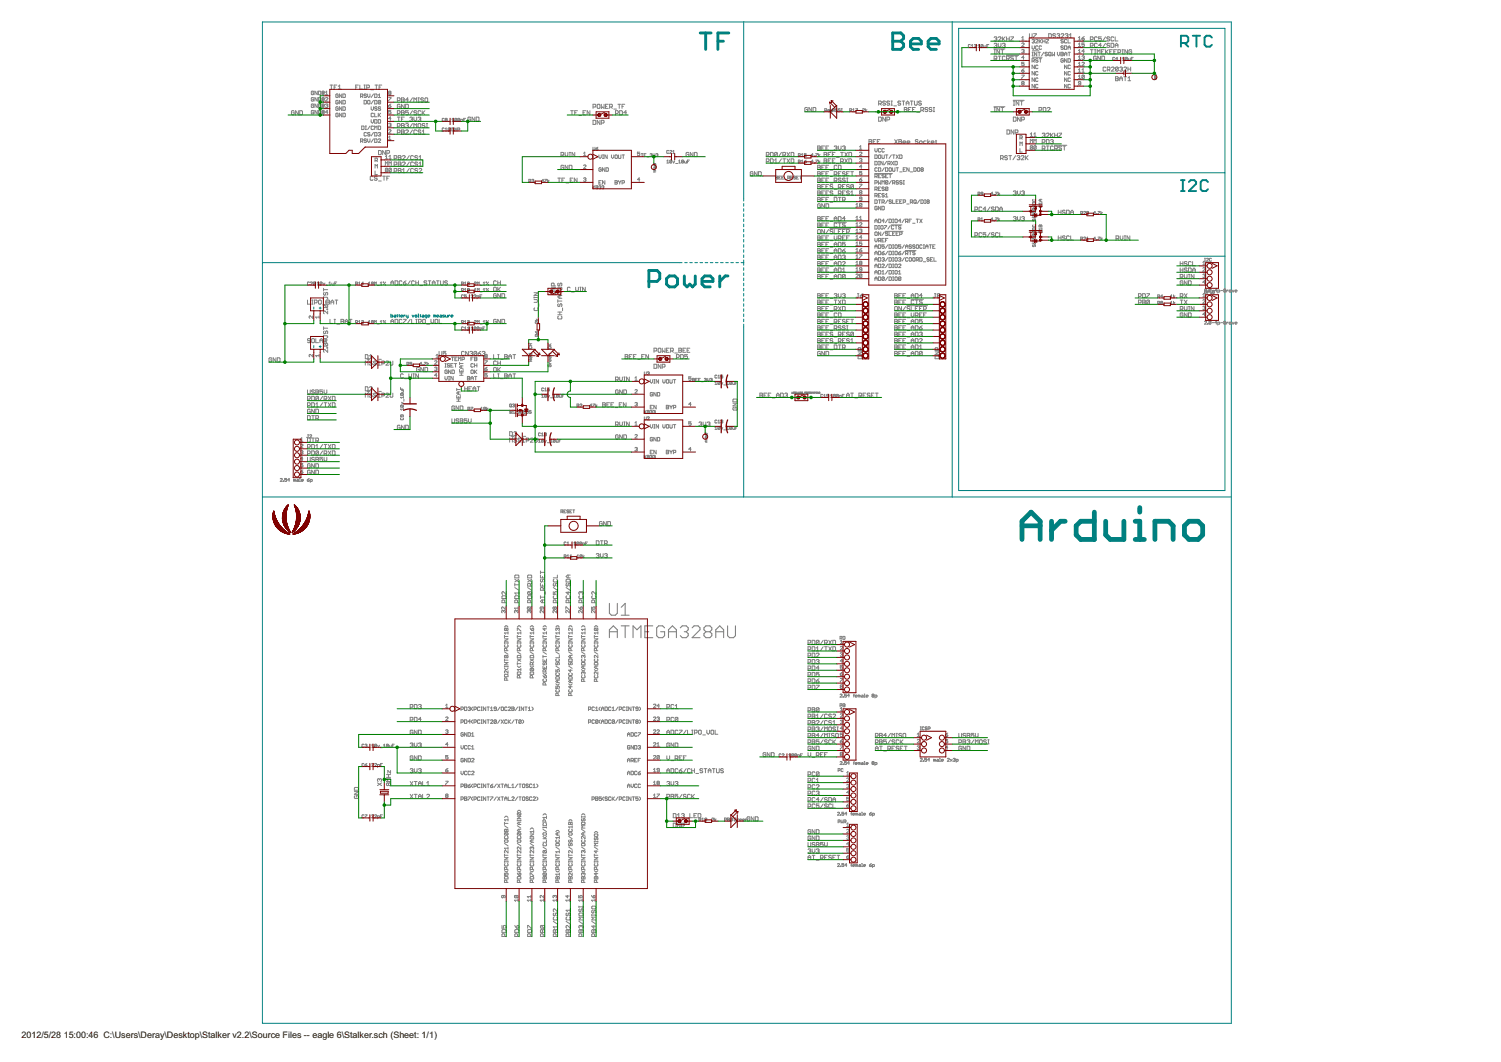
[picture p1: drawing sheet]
<svg xmlns="http://www.w3.org/2000/svg" width="594mm" height="420mm" viewBox="0 0 594 420" stroke-linecap="round" stroke-linejoin="round" font-family="sans-serif">
<defs><g id="words">
<g font-size="4">
<text x="8.5" y="410.7">2012/5/28</text>
<text x="25.2" y="410.7">15:00:46 C:\Users\Deray\Desktop\Stalker v2.2\Source Files -- eagle 6\Stalker.sch (Sheet: 1/1)</text>
</g>
</g></defs>
<g fill="none" stroke="#008080" stroke-width=".4">
<path d="M103.9 8.7h383.4v396.2h-383.4zM294.3 8.7v70.8M376.9 8.7v187.9M379.4 11.2h105.4v182.9h-105.4zM379.4 68.3h105.4M294.3 80.5v1.1M294.3 82.6v1M294.3 84.6v1M294.3 86.6v1.1M294.3 88.7v1M294.3 90.7v1M294.3 92.7v1.1"/>
<path d="M294.3 94.8v1M294.3 96.8v1M294.3 98.8v1M103.9 103.9h166.1M271 103.9h1M273 103.9h1M275 103.9h1.1M277.1 103.9h1M279.1 103.9h1M281.1 103.9h1.1M283.1 103.9h1.1M285.2 103.9h1"/>
<path d="M287.2 103.9h1M289.2 103.9h1.1M291.3 103.9h1M293.3 103.9h1M294.3 100.9v1M294.3 102.9v2M294.3 105.9v1.1M294.3 108v1M294.3 110v1M294.3 112v1.1M294.3 114.1v1M294.3 116.1v1"/>
<path d="M294.3 118.1v1M379.4 101.4h105.4M124.2 121.5v.8M124.2 136.7v.8M126.3 121.9h.8M126.3 137.1h.8M126.7 121.5v.8M126.7 136.7v.8M154.7 124.3v1.1h.6l.2-.5-.8-.2M156.1 124.7l.6 .2v.5h-.6v-.3h.6M157.1 124.7h.3M157.2 124.5l.2 .9"/>
<path d="M157.8 124.7h.4M158 124.5l.2 .9M158.6 125.1h.8l-.2-.4-.6 .2 .2 .5h.4M159.8 124.7v.7M160.4 124.7l-.6 .4M160.8 124.7v.5l.7 .2M161.5 124.7v.9l-.4 .2M163.1 124.7l.4 .7 .4-.7M164.5 124.7l.5 .2-.2 .5-.5-.2zM165.4 125.4h.4M165.4 124.3l.2 1.1M166.2 124.7h.4"/>
<path d="M166.4 124.5l.2 .9M167.2 124.7l.5 .2v.5h-.5v-.3h.5M168.9 125.4l-.7-.2 .2-.5h.5v.9l-.3 .2M169.3 125.1h.8l-.2-.4-.6 .2v.3l.6 .2M172 124.9l-.3-.2v.7M172 124.9v.5M172 124.9h.4v.5M172.8 125.1h.8l-.2-.4-.6 .2 .2 .5h.4M174.2 124.7l.6 .2v.5h-.6v-.3h.6M175.9 124.7h-.5v.4l.5 .1-.7 .2M176.3 124.7l.2 .7h.6v-.7M177.5 124.7v.7"/>
<path d="M178.1 124.7l-.6 .4M178.5 125.1h.8l-.2-.4-.6 .2 .2 .5h.4M294.3 120.2v1M294.3 122.2v1M294.3 124.2v1M294.3 126.2v1.1M294.3 128.3v68.3M103.9 196.6h383.4"/>
</g>
<g fill="none" stroke="#008080" stroke-width="1.1">
<path d="M277.1 13h4.4M279.3 13v6.5M284.1 16.3h2.2M288.5 13h-4.4v6.5M353.3 13h3.3l1 1.1v1.1l-1 1.1 1 1.1v1.1l-1 1h-3.3zM353.3 16.3h3.3M360.3 17.4h4.4v-1.1l-1.1-1.1h-2.2l-1.1 1.1v2.2l1.1 1h2.2M367.3 17.4h4.4v-1.1l-1.1-1.1h-2.2l-1.1 1.1v2.2l1.1 1h2.2M256.8 111.3h3.3l1-1v-2.2l-1-1.1h-3.3v6.5M263.8 110.3l1.1-1.1h2.2l1 1.1v2.1l-1 1.1h-2.2l-1.1-1.1zM270.8 109.2v3.2l1.1 1.1 1.1-1.1 1.1 1.1 1.1-1.1v-3.2M277.9 111.3h4.3v-1l-1.1-1.1h-2.2l-1 1.1v2.1l1 1.1h2.2"/>
<path d="M284.9 109.2v4.3M288.1 109.2h-1.1l-2.1 2.1"/>
</g>
<path d="M404.5 213.4v-7.2l3.6-3.6 3.6 3.6v7.2M404.5 208h7.2M416.2 206.2v7.2M421.6 206.2h-1.8l-3.6 3.6M433.1 202.6v10.8h-5.4l-1.8-1.8v-3.6l1.8-1.8h5.4M437.6 206.2v5.4l1.8 1.8h5.4v-7.2M449.3 206.2h1.8v7.2M449.3 213.4h3.6M451.1 200.8v1.8M457.1 213.4v-7.2h5.4l1.8 1.8v5.4M470.6 206.2h3.6l1.8 1.8v3.6l-1.8 1.8h-3.6l-1.8-1.8v-3.6z" fill="none" stroke="#008080" stroke-width="1.9"/>
<path d="M467.4 17h2.2l.7-.7v-1.4l-.7-.8h-2.2v4.4M468.9 17l1.4 1.5M472.1 14.1h2.9M473.5 14.1v4.4M479.7 14.9l-.8-.8h-1.4l-.7 .8v2.8l.7 .8h1.4l.8-.8M467.4 75.6h1.5M467.4 71.3h1.5M468.1 71.3v4.3M470.5 72l.8-.7h1.4l.7 .7v.7l-2.9 2.9h2.9M478.1 72l-.7-.7h-1.5l-.7 .7v2.9l.7 .7h1.5l.7-.7" fill="none" stroke="#008080" stroke-width=".76"/>
<g fill="none" stroke="#808080" stroke-width=".42">
<path d="M241.2 238.7v3.9l.8 .8h1.5l.8-.8v-3.9M241.2 252.3v-3.1l1.6-1.6 1.5 1.6v3.1M241.2 249.9h3.1M245.9 240.3l1.5-1.6v4.7M245.9 247.6h3.1M245.9 243.4h3.1M247.4 247.6v4.7M250.5 252.3v-4.7l1.6 1.6 1.6-1.6v4.7M255.2 249.9h1.6M258.4 247.6h-3.2v4.7h3.2M263 248.4l-.7-.8h-1.6l-.8 .8v3.1l.8 .8h1.6l.7-.8v-1.6h-1.5M264.6 249.9h3.1"/>
<path d="M264.6 252.3v-3.1l1.5-1.6 1.6 1.6v3.1M269.3 248.4l.7-.8h1.6l.8 .8v.8l-.8 .7M270.8 249.9h.8M271.6 249.9l.8 .8v.8l-.8 .8h-1.6l-.7-.8M273.9 248.4l.8-.8h1.6l.8 .8v.8l-3.2 3.1h3.2M279.4 249.9h1.6M279.4 249.9l-.8-.7v-.8l.8-.8h1.6l.7 .8v.8l-.7 .7M279.4 249.9l-.8 .8v.8l.8 .8h1.6l.7-.8v-.8l-.7-.8M283.3 249.9h3.1M283.3 252.3v-3.1l1.6-1.6 1.5 1.6v3.1M288 247.6v3.9l.8 .8h1.5l.8-.8v-3.9"/>
</g>
<g fill="none" stroke="#808080" stroke-width=".4">
<path d="M384 17.8h-.7v.8h.7M384.5 18.8h.7M384.5 18l.3-.4v1.2M385.6 17.8h.8l-.8 1h.8M387.1 18l.4-.4v1.2M387.1 18.8h.8M389 17.8v.8h-.7M389 17.8h-.7v.8M389 17.8l-.7 .8M389.4 18l.2 .8h.6v-.8M390.6 18.2h.4M391.4 17.6h-.8v1.2"/>
<path d="M393.4 19.4h4.3M393.5 14.9l.8-.3 .2 .3-.2 .5M393.5 17.4l.8-.3 .2 .3-.2 .5M393.5 19.7h.5M393.7 19.7v1.6M394 15.4h.3M394 17.9h.3M394.3 17.9l.2 .3-.2 .6-.8-.3M394.3 15.4l.2 .3-.2 .5-.8-.3M395.1 17.1v1.1l.5 .6 .6-.6v-1.1M395.1 14.9l.3-.3 .8 .3-1.1 1.3h1.1M395.6 19.7v1.6l-1.1-1.6v1.6"/>
<path d="M396.2 19.7h1.1M396.7 17.4l.9-.3 .2 .3-.2 .5M396.7 14.6v1.6M396.7 19.7v1.6M397 15.4l.8 .8M397.3 17.9h.3M397.6 17.9l.2 .3-.2 .6-.9-.3M397.8 14.6l-1.1 1.1M398.4 15.4h1.1M398.4 14.6v1.6M399.5 14.6v1.6M400 14.6h1.1l-1.1 1.3v.3h1.1"/>
<path d="M404.4 17.3l.2-.3 .7 .3-.9 1.1h.9M404.4 14.9l.5-.4v1.4M404.4 15.9h.9M404.4 19.8l.7-.2 .2 .2-.2 .5M407.4 13.3v1.4l.3 .2 .8-.2v-1.4M408.5 18.1v1l.4 .4 .5-.4v-1M408.5 15.8l.7-.2 .2 .2-.2 .5M408.9 16.3h.3M409.1 13.3h1l-1 1.6M409.2 16.3l.2 .2-.2 .5-.7-.2M409.9 15.8l.2-.2 .7 .2-.9 1.2h.9M410.8 18.4l-.2-.3-.7 .3 .2 1.1 .7-.2"/>
<path d="M411.3 15.6v1.4M411.5 16.3l.7 .7M412.2 18.4l-.2-.3-.7 .3v.9l.2 .2 .7-.2M412.2 15.6l-.9 .9M412.7 16.3h.9M412.7 15.6v1.4M413.6 15.6v1.4M414.1 15.6h.9l-.9 1.4h.9M415.1 13.3l1 .3v1.1l-.2 .2h-.8zM417.8 13.6l-.3-.3-.8 .3 .3 .5 .8 .3-.3 .5-.8-.2M418.3 13.6l.8-.3 .3 .3-.3 .5M418.9 14.1h.2"/>
<path d="M419.1 14.1l.3 .3-.3 .5-.8-.2M420 13.6l.2-.3 .8 .3-1 1.3h1M420.9 15.8l-.8-.2-.2 .5 .7 .2 .3 .5-.3 .2-.7-.2M420.9 18.4l-.8-.3-.2 .5 .7 .2 .3 .5-.3 .2-.7-.2M421.3 18.1l1 .3-.3 1.1h-.7zM421.6 13.6l.8-.3 .3 .3-.3 .5M422.1 14.1h.3M422.3 15.8l-.3-.2-.7 .2 .3 1.2 .7-.2M422.4 14.1l.3 .3-.3 .5-.8-.2M422.7 19.5v-.9l.5-.5 .5 .5v.9M422.7 15.6v1.4h1M422.7 18.8h1"/>
<path d="M423.2 14.9h1.1M423.2 13.9l.6-.6v1.6M426.8 17.5l.5-.5v1.4M426.8 15.9h1M426.8 18.4h1M426.8 14.9l.5-.4v1.4M428.2 15.2h.7l.3 .4-.7 .3zM429.2 17h-1v.7l.7-.2 .3 .7-.3 .2-.7-.2M429.2 14.5l-1 .7M431.5 18.2h.9l.2-.8-.2-.3h-.9v1.7M431.5 15.7h.9l.2-.8-.2-.3h-.9v1.6M431.5 19.7h1.1"/>
<path d="M432.1 19.7v1.6M433.2 19.7h.5M433.5 19.7v1.6M434.3 14.9l-.3-.3-.8 .3v1l.3 .3 .8-.3M434.3 17.4l-.3-.3-.8 .3v1.1l.3 .3 .8-.3M435.9 14.6h-1.1v.8l.8-.3 .3 .8-.3 .3-.8-.3M435.9 17.9h-1.1l.8-.8v1.7M437 19.7h-1.1v1.6h1.1M437.6 14.6l-1.1 1.6M437.6 17.1l-1.1 1.7M437.6 19.7v1.6M438.6 19.7l-1 1"/>
<path d="M439.2 17.4l-.8-.3-.3 .6 .8 .2 .3 .6-.3 .3-.8-.3M439.2 14.9l-.8-.3-.3 .5 .8 .3 .3 .5-.3 .3-.8-.3M439.7 17.1h.8l.3 .3v1.1l-.3 .3h-.8zM440.3 19.7h-1.1v1.6h1.1M440.8 14.9l-.3-.3-.8 .3v1l.3 .3 .8-.3M441.4 18.8v-1.1l.5-.6 .6 .6v1.1M441.4 14.6v1.6h1.1M441.4 17.9h1.1M441.9 19.7h-1.1v1.6h1.1M444.1 19.7h.5M444.4 19.7v1.6M446.3 19.7v1.6l-1.1-1.6v1.6"/>
<path d="M447.9 19.9l-.2-.2-.9 .2v1.1l.3 .3 .8-.3v-.5h-.5M124.1 38.8l-.2-.2-.7 .2 .2 1.2 .7-.2v-.5h-.4M124.1 36.3l-.2-.2-.7 .2 .2 1.2 .7-.3v-.4h-.4M125.6 36.1v1.4l-1-1.4v1.4M125.6 38.6v1.4l-1-1.4v1.4M126 38.6l1 .2-.3 1.2h-.7zM126 36.1l1 .2-.3 1.2h-.7zM127.7 36.5h.4v.5h-.4zM127.7 39.1h.4v.4h-.4zM128.1 37l.3-.7-.7-.2-.3 1.1 .3 .3 .7-.3M128.1 39.5l.3-.7-.7-.2-.3 1.2 .3 .2 .7-.2M128.8 38.8l.3-.2 .7 .2-1 1.2h1"/>
<path d="M128.8 37.5h1M128.8 36.5l.5-.4v1.4M130.6 33.7h1.1M131.1 33.7v1.5M132.2 34.5h.6M133.3 33.7h-1.1v1.5M133.9 37.4l-.3-.2-.7 .2v1l.7 .2 .3-.7h-.5M133.9 40l-.3-.3-.7 .3v.9l.7 .2 .3-.7h-.5M133.9 35.2h1.1M133.9 34.2l.5-.5v1.5M135.3 37.2v1.4l-1-1.4v1.4M135.3 39.7v1.4l-1-1.4v1.4"/>
<path d="M135.7 39.7l1 .3-.3 1.1h-.7zM135.7 37.2l1 .2-.3 1.2h-.7zM140.8 34.5h.5M141.8 33.7h-1v1.5M142.4 33.7v1.5h1.1M142.7 38.1l.9-.2-.2-.7h-.7v1.4M143.2 38.1l.4 .5M144 33.7h.6M144 35.2h.6M144.1 39.7l.9 .3-.2 1.1h-.7zM144.3 33.7v1.5M145 37.4l-.7-.2-.2 .5 .7 .2 .2 .5-.2 .2-.7-.2"/>
<path d="M145.1 34.7h.8l.3-.8-1.1-.2v1.5M145.5 37.2v.9l.5 .5 .4-.5v-.9M145.7 39.7l.7 .3-.2 1.1-.7-.2zM146.8 35.5h1M147.8 39.7l-.9 1.4M147.8 37.2l-.9 1.4M148.3 37.2l.9 .2-.2 1.2h-.7zM148.3 39.7l.9 .3-.2 1.1h-.7zM148.4 33.7h1.1M148.9 33.7v1.5M149.7 37.7l.5-.5v1.4M149.7 38.6h.9"/>
<path d="M150.1 34.5h.5M150.6 40v.9l-.2 .2-.7-.2M150.6 40l-.7-.3-.2 1.2M150.6 40l-.9 .9M151.1 33.7h-1v1.5M153.8 38.6h.9l-.9 1.4M154 36.8l-.2-.3 .2-.4 .7 .2-.2 .5M154 36.8l-.2 .2 .2 .5 .7-.3-.2-.4M154 36.8h.5M157.3 39.8h.8l.2-.8-.2-.3h-.8v1.6M158.9 38.7h.8l.3 .3-.3 .5 .3 .6-.3 .2h-.8zM158.9 39.5h.8"/>
<path d="M161.6 39.5h-1.1l.9-.8v1.6M163.3 38.7l-1.1 1.6M165.5 38.7h.5M165.7 38.7v1.6M167.6 39l-.2-.3-.9 .3 .3 .5 .8 .3-.2 .5-.9-.2M168.4 38.7l.9 .3v1.1l-.3 .2-.8-.2v-1.1zM352.7 40h.5M352.9 40v1.6M357 40h1.1M357.6 40v1.6M360.3 40h1.1M360.8 40v1.6"/>
<path d="M361.9 40v1.3l.3 .3 .8-.3v-1.3M393.5 23.3l1-.3-.2-.8h-.8v1.6M393.5 21.3h.5M394 23.3l.5 .5M395.1 22.2h1.1M395.6 22.2v1.6M397.8 22.5l-.2-.3-.9 .3v1.1l.3 .2 .8-.2M398.3 21.9h4.9M398.4 23.3h.8l.3-.8-.3-.3h-.8v1.6M398.9 23.3l.6 .5M401 39.7h4.4M401.1 40h.5"/>
<path d="M401.1 22.5l-.8-.3-.3 .6 .8 .2 .3 .6-.3 .2-.8-.2M401.3 40v1.6M401.6 22.2h1.1M402.2 22.2v1.6M403.2 40v1.6l-1-1.6v1.6M403.8 40h1.1M404.3 40v1.6M404.4 29.7h.9l-.9 1.4M404.4 27.9h.7l.2 .4-.7 .3zM404.6 33l-.2-.3 .2-.4 .7 .2-.2 .5M404.6 33l-.2 .2 .2 .5 .7-.3-.2-.4M404.6 33h.5"/>
<path d="M404.9 20.3h.2M405.1 20.3l.2 .2-.2 .5-.7-.3M405.3 24.6h-.9v.7l.7-.2 .2 .7-.2 .2-.7-.2M405.3 27.2l-.9 .7M405.3 22.8h-.9l.7-.7v1.4M408.5 24.2h.7l.2-.7-.9-.3v1.4M408.5 22.1h.4M408.5 20.7h.4M408.6 22.6h3.8M408.6 20.1h2.6M408.7 20.7v1.4M408.9 24.2l.5 .4"/>
<path d="M409.4 25.8v1.4l-.9-1.4v1.4M409.4 28.3v1.4l-.9-1.4v1.4M409.4 30.8v1.4l-.9-1.4v1.4M409.4 33.4v1.4l-.9-1.4v1.4M410.3 20.7v1.4l-.9-1.4v1.4M410.8 31.1l-.2-.3-.7 .3 .2 1.1 .7-.2M410.8 26l-.2-.2-.7 .2 .2 1.2 .7-.3M410.8 23.5l-.7-.3-.2 .5 .7 .2 .2 .5-.2 .2-.7-.2M410.8 33.6l-.2-.2-.7 .2 .2 1.2 .7-.3M410.8 28.5l-.2-.2-.7 .2 .2 1.2 .7-.2M410.8 20.7h1M411.3 23.2h.9"/>
<path d="M411.3 20.7v1.4M411.8 23.2v1.4M413.2 20.7l-1 1.4M414.5 20.9l-.2-.2-.7 .2 .3 .5 .6 .2-.2 .5-.7-.3M415 20.9l.3-.2 .7 .2-.3 1.2-.7-.3zM415.5 21.6l.5 .5M416.4 20.7v1.4l.5-.5 .5 .5v-1.4M418.5 20.7v.9l.5 .5 .4-.5v-.9M419.9 20.7l1 .2-.3 1.2h-.7zM419.9 21.4h.7M420.9 23.5l-.3-.3-.7 .3 .2 1.1 .8-.2v-.5h-.5M421.3 22.1v-1l.5-.4 .5 .4v1"/>
<path d="M421.3 21.4h1M422.3 23.2v1.4l-1-1.4v1.4M422.3 25.8v1.4l-1-1.4v1.4M422.3 28.3v1.4l-1-1.4v1.4M422.3 30.8v1.4l-1-1.4v1.4M422.3 33.4v1.4l-1-1.4v1.4M422.7 23.2l1 .3-.3 1.1h-.7zM422.7 20.7h1M423.2 20.7v1.4M423.7 26l-.3-.2-.7 .2v.9l.3 .3 .7-.3M423.7 31.1l-.3-.3-.7 .3v.9l.3 .2 .7-.2M423.7 28.5l-.3-.2-.7 .2v1l.3 .2 .7-.2"/>
<path d="M423.7 33.6l-.3-.2-.7 .2v.9l.3 .3 .7-.3M426.8 20l.5-.4v1.4M426.8 30.2l.5-.5v1.4M426.8 21h1M426.8 26h1M426.8 28.6h1M426.8 22.6l.5-.5v1.4M426.8 25.1l.5-.5v1.4M426.8 27.6l.5-.4v1.4M426.8 31.1h1M426.8 23.5h1M427.8 33l-1-.3 .3-.4 .7 .2v.9l-.3 .3-.7-.3"/>
<path d="M428.2 24.9l.3-.3 .7 .3-1 1.1h1M428.2 22.3l.7-.2 .3 .2-.3 .5M428.2 27.6l.5-.4v1.4M428.2 28.6h1M428.7 22.8h.2M428.9 22.8l.3 .2-.3 .5-.7-.2M429.2 30l-.3 1.1-.7-.2M429.2 30l-1 .9M429.2 30l-.3-.3-.7 .3v.9M429.2 20.3h-1l.7-.7v1.4M433.2 21.3h.5M433.9 22.5l-.3-.3-.8 .3v1.1l.3 .2 .8-.2v-.6h-.5"/>
<path d="M434.3 21.3v-1.6l.5 .5 .6-.5v1.6M435.5 22.2v1.6l-1-1.6v1.6M435.9 20.5h.6M436.1 22.2h.8l.3 .3v1.1l-.3 .2h-.8zM437.7 26.8l-.3-.3-.8 .3v1.1l.3 .2 .8-.2M437.8 20.5l.8 .8M438.3 27.6l1-.3-.2-.8h-.8v1.6M438.8 27.6l.5 .5M439.2 20.5h.5M439.9 26.8l.3-.3 .8 .3-1.1 1.3h1.1M440.8 20.5h.6M441.2 22.9h-.8l.2 1 .6-.2"/>
<path d="M441.5 30.4l1.1 .2-.3 .6 .3 .5-.3 .2h-.8zM441.5 31.2h.8M442.4 23.3h-.8l.6-.6v1.2M442.5 20.7h.8l.2-.8-.2-.2h-.8v1.6M442.6 26.8l-.3-.3-.8 .3v1.1M442.6 26.8v1.1l-.3 .2-.8-.2M442.6 26.8l-1.1 1.1M443.2 26.8l.8-.3 .2 .3-.2 .5M443.2 31.9v-1l.5-.5 .5 .5v1M443.2 31.2h1M443.7 27.3h.3M444 27.3l.2 .3-.2 .5-.8-.2"/>
<path d="M444.1 21.3h.5M444.2 23.1l.4-.4v1.2M444.2 23.9h.8M444.8 26.8l.3-.3 .8 .3-1.1 1.3h1.1M444.8 30.4h1.1M445.3 30.4v1.5M446.2 22.9v.8h-.8M446.2 22.9h-.8v.8M446.2 22.9l-.8 .8M446.4 27.3h1.1M446.4 26.5v1.6M446.4 31.9h1.1"/>
<path d="M446.4 30.9l.6-.5v1.5M446.6 23.1l.2 .8h.5v-.8M447.5 26.5v1.6M447.7 23.3h.4M448.5 22.7h-.8v1.2M456.9 30.8l.6-.1 .1 .5h-.7zM456.9 29.2v.5M456.9 29.5h.7M457.3 30v.5M457.3 30.8v.4M457.6 30l-.7 .2 .7 .3M116.4 44.1l-.2-.3-.8 .3v1l.2 .3 .8-.3v-.5h-.5"/>
<path d="M118.1 43.8v1.6l-1.1-1.6v1.6M118.6 43.8h.8l.3 .3v1l-.3 .3h-.8zM124.1 43.9l-.2-.2-.7 .2 .2 1.2 .7-.2v-.5h-.4M124.1 41.4l-.2-.3-.7 .3 .2 1.1 .7-.2v-.5h-.4M125.6 41.1v1.4l-1-1.4v1.4M125.6 43.7v1.4l-1-1.4v1.4M126 43.7l1 .2-.3 1.2h-.7zM126 41.1l1 .3-.3 1.1h-.7zM127.7 44.2h.4v.4h-.4zM127.7 41.6h.4v.5h-.4zM128.1 42.1l.3-.7-.7-.3-.3 1.2 .3 .2 .7-.2M128.1 44.6l.3-.7-.7-.2-.3 1.2 .3 .2 .7-.2"/>
<path d="M128.8 41.4l.7-.3 .3 .3-.3 .4M129.3 41.8h.2M129.5 41.8l.3 .3-.3 .4-.7-.2M129.8 44.4h-1l.7-.7v1.4M133.9 45l-.3-.2-.7 .2v1l.7 .2 .3-.7h-.5M133.9 42.5l-.3-.3-.7 .3v.9l.7 .3 .3-.7h-.5M135.3 42.2v1.5l-1-1.5v1.5M135.3 44.8v1.4l-1-1.4v1.4M135.7 42.2l1 .3-.3 1.2h-.7zM135.7 44.8l1 .2-.3 1.2h-.7zM142.7 55.9l.9-.3-.2-.7h-.7v1.4M143.2 49.9l.9 .2-.3 1.2h-.6z"/>
<path d="M143.2 55.9l.4 .4M144.6 51.3h.4M144.6 49.9h.4M144.8 49.9v1.4M145 55.2l-.7-.3-.2 .5 .7 .2 .2 .5-.2 .2-.7-.2M145 52.6l-.2-.2-.7 .2v1l.2 .2 .7-.2M145.5 54.9v1l.5 .4 .4-.4v-1M146.4 52.6l-.2-.2-.7 .2 .2 .5 .7 .2-.2 .5-.7-.2M146.4 49.9l-.9 1.4M146.9 42.2v1l.5 .5 .4-.5v-1M146.9 47.3v1l.5 .4 .4-.4v-1M147.8 50.1l-.2-.2-.7 .2v.9l.2 .3 .7-.3"/>
<path d="M147.8 54.9l-.9 1.4M147.8 52.4l-.9 1.4M147.8 45l-.2-.2-.7 .2v1l.2 .2 .7-.2M148.3 54.9l.9 .3-.2 1.1h-.7zM148.3 44.8v1.4h.9M148.3 47.3l.9 .3-.2 1.1h-.7zM148.3 51.3v-1.4l.5 .4 .4-.4v1.4M148.3 52.4l.9 .2-.2 1.2h-.7zM149.2 42.5l-.2-.3-.7 .3 .2 .5 .7 .2-.2 .5-.7-.3M149.7 55.2l.2-.3 .7 .3-.9 1.1h.9M149.7 47.3l.9 .3-.2 1.1h-.7zM149.7 49.9l.9 .2-.2 1.2h-.7z"/>
<path d="M149.7 52.6l.7-.2 .2 .2-.2 .5M149.7 44.8v1.4M149.8 59.5h.8l.3 .3v1.1l-.3 .3h-.8zM149.9 45.5l.7 .7M150.2 53.1h.2M150.4 53.1l.2 .2-.2 .5-.7-.2M150.6 42.5l-.2-.3-.7 .3 .2 .5 .7 .2-.2 .5-.7-.3M150.6 44.8l-.9 .9M152.5 59.5v1.7l-1.1-1.7v1.7M153.8 55.2h.9M153.8 41.8h.7l.2 .5-.7 .2zM153.8 51.5l.2-.2 .7 .2-.9 1.2h.9"/>
<path d="M153.8 54.3l.5-.5v1.4M153.8 49l.7-.2 .2 .2-.2 .5M154.3 49.5h.2M154.5 49.5l.2 .2-.2 .5-.7-.3M154.7 43.7h-.9v.7l.5-.2 .4 .2-.2 .7-.7-.2M154.7 46.9h-.9l.7-.7v1.4M154.7 41.1l-.9 .7M157.3 44.9h.8l.2-.8-.2-.3h-.8v1.6M157.3 52.5h.8l.2-.8-.2-.3h-.8v1.6M157.3 46.3h1M157.3 50h.8l.2-.9-.2-.2h-.8v1.6M157.8 46.3v1.7"/>
<path d="M158.3 41.5l-.2-.2-.8 .2v1.1l.2 .3 .8-.3v-.5h-.5M158.9 43.8h.8l.3 .3-.3 .5 .3 .5-.3 .3h-.8zM158.9 51.4h.8l.3 .3-.3 .5 .3 .6-.3 .2h-.8zM158.9 48.9h.8l.3 .2-.3 .6 .3 .5-.3 .3h-.8zM158.9 44.6h.8M158.9 47.1h.5M158.9 52.2h.8M158.9 49.7h.8M160 46.3h-1.1v1.7M160 41.3v1.6l-1.1-1.6v1.6M160.5 51.7l.3-.3 .8 .3-1.1 1.3h1.1M160.5 41.3h.9l.2 .2v1.1l-.2 .3h-.9z"/>
<path d="M160.5 49.1l.9-.2 .2 .2-.2 .6M160.5 48.2h1.1M161.1 49.7h.3M161.4 49.7l.2 .3-.2 .5-.9-.3M161.6 43.8h-1.1v.8l.6-.3 .5 .3-.2 .8-.9-.3M162.2 46.6l.8-.3 .3 .3-.3 .5M162.7 47.1h.3M163 47.1l.3 .3-.3 .6-.8-.3M163.3 43.8l-1.1 1.6M163.3 51.4l-1.1 1.6M163.3 48.9l-1.1 1.6M163.8 40.3v-1.6l.6 .6 .5-.6v1.6"/>
<path d="M163.8 46.3v1.1l.6 .6 .5-.6v-1.1M163.8 50.5v-1.6l.6 .5 .5-.5v1.6M164.9 44.1l-.8-.3-.3 .5 .8 .3 .3 .5-.3 .3-.8-.3M164.9 51.7l-.3-.3-.8 .3v1.1l.3 .2 .8-.2M165.5 46.6l.8-.3 .2 .3-.2 .5M165.5 40.3h.5M165.7 48.9l.8 .2v1.1l-.2 .3-.8-.3v-1.1zM166 47.1h.3M166.3 47.1l.2 .3-.2 .6-.8-.3M166.5 51.7l-.8-.3-.2 .6 .8 .2 .2 .6-.2 .2-.8-.2M166.5 44.1l-.2-.3-.8 .3v1l.2 .3 .8-.3M167.1 53h1.1"/>
<path d="M167.1 52l.5-.6v1.6M167.1 43.8v1.6M167.4 44.6l.8 .8M168.2 49.1l-.3-.2-.8 .2 .3 .6 .8 .3-.3 .5-.8-.3M168.2 43.8l-1.1 1.1M168.7 48.9h.6M168.7 50.5h.6M169 48.9v1.6M175.8 47h-.8v.8h.8M175.8 50.8h-.8v.8h.8M176.2 51.8h.8M176.2 51l.4-.4v1.2"/>
<path d="M176.4 47.4v.6l.6-.2-.2-.4M176.4 47.4v-.6l.6 .2-.2 .4M176.4 47.4h.4M178.1 50.8l-.6-.2-.1 1M178.1 50.8l-.2 1-.5-.2M178.1 50.8l-.7 .8M178.8 47.2l.4-.4v1.2M178.8 48h.8M178.8 50.6l.8 .2-.2 1h-.6zM180.8 47v.8h-.8M180.8 47l-.6-.2-.2 1M180.8 50.6v1.2l-.8-1.2v1.2"/>
<path d="M180.8 47l-.8 .8M181.2 51.4l.7-.2-.1-.6h-.6v1.2M181.9 47l-.1 1-.6-.2M181.9 47l-.5-.2-.2 1M181.9 47l-.7 .8M182.3 48v-.8h.6l.2 .8M183.5 47.4h.4M184.3 46.8h-.8v1.2M186.3 46.6l-.3-.3-.8 .3v1.1l.8 .3 .3-.9h-.6M187.9 46.3v1.7l-1.1-1.7v1.7M188.5 46.3h.8l.3 .3v1.1l-.3 .3h-.8zM225.8 43.8h1.1"/>
<path d="M226.4 43.8v1.6M227.5 44.6h.5M228.6 43.8h-1.1v1.6M229.1 45.7h1.1M230.8 44.6h.5M231.8 43.8h-1v1.6h1M233.5 43.8v1.6l-1.1-1.6v1.6M234.7 58.3l.2 1.1 .6-.2v-.9M234.7 42.3h.8l.3-.8-.3-.2h-.8v1.6M234.7 47.6h.8l.3 .3v1.1l-.3 .2h-.8zM235.9 58.8h.6l.1 .4-.5 .2zM236.6 58.3l-.7 .5"/>
<path d="M236.6 41.3l.8 .2v1.1l-.2 .3-.8-.3v-1.1zM237.4 47.6v1.6l-1-1.6v1.6M238 41.3v1.6l.5-.6 .6 .6v-1.6M238 48.7h.8l.3-.3-.3-.8h-.8v1.6M239.6 42.1h.6M240.7 41.3h-1.1v1.6h1.1M241.3 42.3l1.1-.2-.3-.8h-.8v1.6M241.8 42.3l.6 .6M242.9 43.2h1.1M243.6 44.9h.8l.3-.8-.3-.3h-.8v1.6M244.6 41.3h1M245.1 41.3v1.6"/>
<path d="M245.3 43.8h.8l.2 .3v1l-.2 .3h-.8zM246.2 42.1h.5M247.3 41.3h-1.1v1.6M248 44.6h-1.1l.8-.8v1.6M264.7 59.7h-.8v.8h.8M265.1 59.7h.8l-.8 1h.8M266.3 59.9l.3-.4v1.2M319.6 42.8l-.3-.3-.8 .3v1.1l.3 .3 .8-.3v-.6h-.5M321.3 42.5v1.7l-1.1-1.7v1.7M321.8 42.5h.8l.3 .3v1.1l-.3 .3h-.8zM323.6 57.8h.8l.3 .2-.3 .6 .3 .5-.3 .3h-.8zM323.6 58.6h.8"/>
<path d="M325.2 58.6h.6M326.3 57.8h-1.1v1.6h1.1M326.4 43.8l.8-.2-.2-.6h-.6v1.2M326.8 43.8l.4 .4M326.9 58.6h.5M327.6 43.8h.8l-.2-.4-.6 .2 .2 .6h.4M328 57.8h-1.1v1.6h1.1M328.5 59.7h1.1M329.5 43.8h.6l.1-.6-.7-.2v1.2M329.5 43v1.2l-.7-.2 .2-.6h.5M329.9 43.8l.3 .4M330.2 58l.8-.2 .3 .2-.3 .6"/>
<path d="M330.7 58.6h.3M331 58.6l.3 .2-.3 .6-.8-.3M331.4 43.2h-.8l.8 .6-.2 .4-.6-.2M331.8 57.8v1l.5 .6 .6-.6v-1M332.6 43.2h-.8l.2 .4 .6 .2-.2 .4-.6-.2M333 44.2h.4M333 43h.4M333.2 43v1.2M333.4 58l.8-.2 .3 .2-.3 .6M334 58.6h.2M334.2 58.6l.3 .2-.3 .6-.8-.3M336.3 43.8l.8-.2-.2-.6h-.6v1.2"/>
<path d="M336.7 43.8l.4 .4M337.5 43.4l.4-.4v1.2M337.5 44.2h.7M338.6 43h.8l-.8 1.2M340.2 58.1l.5-.4v1.4M340.2 59.1h.9M341.4 43.2h.7l-.7 1h.7M342.5 43v1.2M343.1 43.4l-.6 .4 .6 .4M343.9 55.2l1.1 .3-.3 .5 .3 .6-.3 .2h-.8zM343.9 56h.8M345.6 56h.5"/>
<path d="M346.3 58.8v.9l.4 .5 .5-.5v-.9M346.6 55.2h-1v1.6h1M347.2 56h.5M347.7 46.3h.9l.2 .3v1.1l-.2 .3h-.9zM347.7 41.1l1.1-.3-.2-.8h-.9v1.6M348.3 41.1l.5 .5M348.3 55.2h-1.1v1.6h1.1M348.6 59l-.2-.2-.7 .2 .2 1.2 .7-.3M350 59l-.2-.2-.7 .2v.9l.2 .3 .7-.3M350.5 40.3l-.3-.3-.8 .3 .3 .5 .8 .3-.3 .5-.8-.3M350.5 46.3v1.7l-1.1-1.7v1.7M351 47.4h.8l.3-.8-.3-.3h-.8v1.7"/>
<path d="M352.1 40.3l-.8-.3-.3 .5 .8 .3 .3 .5-.3 .3-.8-.3M352.7 41.6h.5M353.7 41.9h1.1M354.1 55.2l1.1 1.6M355.2 55.2l-1.1 1.6M355.7 55.2l1.1 .3-.2 .5 .2 .6-.2 .2h-.9zM355.7 56h.9M356.5 40.3l-.3-.3-.8 .3 .3 .5 .8 .3-.3 .5-.8-.3M357.4 56.3h1l-.2-.5-.8 .2v.6l.8 .2M357.9 42.5h.8l.3 .3-.3 .5 .3 .6-.3 .3h-.8zM357.9 43.3h.8M358.6 41.6v-1.1l.6-.5 .5 .5v1.1"/>
<path d="M358.6 40.8h1.1M359 56.3h1.1l-.3-.5-.8 .2v.6l.8 .2M359.5 43.3h.6M360.6 42.5h-1.1v1.7h1.1M361.2 43.3h.5M362.3 42.5h-1.1v1.7h1.1M362.8 44.4h1.1M363.3 55.5l-.2-.3-.8 .3 .3 .5 .7 .3-.2 .5-.8-.2M363.9 56l.8-.2 .3 .8-.8 .2zM364.4 43.6h.9l.2-.3-.2-.8h-.9v1.7M364.7 40.3l-.9-.3-.2 .5 .8 .3 .3 .5-.3 .3-.8-.3M365 43.6l.5 .6"/>
<path d="M366.6 55.8l-1 .2 .2 .8h.8M367.2 42.8l-.8-.3-.3 .6 .8 .2 .3 .6-.3 .3-.8-.3M367.2 55.2v1.6M368 55.8l-.8 .5 .8 .5M368.6 56.3h1l-.2-.5-.8 .2v.6l.8 .2M368.8 42.8l-.3-.3-.8 .3 .3 .5 .8 .3-.3 .6-.8-.3M369.4 44.2h.5M369.4 42.5h.5M369.6 42.5v1.7M370.2 55.8h.5M370.5 55.5v1.1l.2 .2M393.4 42.2h4.3"/>
<path d="M393.5 44.2h.5M393.5 42.5h.5M393.7 42.5v1.7M395.6 42.5v1.7l-1.1-1.7v1.7M396.2 42.5h1.1M396.7 42.5v1.7M398.5 51.4h.9l.2 .3v1.1l-.2 .2h-.9zM401.1 46.3h.8l.3 .3v1.1l-.3 .3h-.8zM401.1 41.6h.5M401.3 51.4v1.6l-1.1-1.6v1.6M401.8 52.5h.8l.3-.3-.3-.8h-.8v1.6M403.7 58.8v1.4h.9"/>
<path d="M403.7 57.6v-1.4l.4 .5 .5-.5v1.4M403.7 54.6h.7l.2-.7-.9-.2v1.4M403.8 46.3v1.7l-1.1-1.7v1.7M404.1 54.6l.5 .5M404.3 47.4h.9l.2-.3-.2-.8h-.9v1.7M407.8 53l.4-.4v1.4M407.8 56.5v-1.4l.4 .5 .5-.5v1.4M407.8 54h.9M408.7 57.9l-.9 .9M408.7 57.9l-.2-.2-.7 .2v.9M408.7 57.9v.9l-.2 .3-.7-.3M409.2 56.5v-1.4l.4 .5 .5-.5v1.4"/>
<path d="M409.2 54h.9M409.2 53l.4-.4v1.4M410.1 57.9l-.2-.2-.7 .2v.9M410.1 57.9l-.9 .9M410.1 57.9l-.2 1.2-.7-.3M411.2 43.6h.9l.2-.8-.2-.3h-.9v1.7M412.5 56.3h.8l.3-.8-.3-.3h-.8v1.7M412.5 58.8h.8l.3-.8-.3-.2h-.8v1.6M412.5 53l.8-.3 .3 .3-.3 .5M412.9 42.5h.8l.3 .3v1.1l-.3 .3h-.8zM413 58.8l.6 .6M413 53.5h.3"/>
<path d="M413.3 53.5l.3 .3-.3 .5-.8-.3M414.1 55.2h.9l.2 .3v1.1l-.2 .3h-.9zM414.1 53l.3-.3 .8 .3-1.1 1.3h1.1M414.1 57.8h1.1M414.5 42.8l.3-.3 .8 .3-1.1 1.4h1.1M414.7 57.8v1.6M415.8 55.5l.8-.3 .3 .3-.3 .5M415.8 52.7v1.6M416.1 53.5l.8 .8M416.3 56h.3M416.6 56l.3 .3-.3 .6-.8-.3M416.9 52.7l-1.1 1.1"/>
<path d="M416.9 58l-.3-.2-.8 .2v1.1l.3 .3 .8-.3M417.3 57.5h5M417.4 58.8h.8l.3-.8-.3-.2h-.8v1.6M417.4 52.7v1.6M417.4 53.5h1.1M418 58.8l.5 .6M418.5 52.7v1.6M419.1 52.7h1l-1 1.3v.3h1M420.1 58l-.8-.2-.2 .5 .8 .3 .2 .5-.2 .3-.8-.3M420.7 57.8h1.1M421.2 57.8v1.6M147.6 70l-.2-.3-.9 .3v1.1l.3 .2 .8-.2"/>
<path d="M148.4 63.5h.7l.3-.7-1-.2v1.4M148.4 66.5v-1.4l.5 .5 .5-.5v1.4M148.4 67.6v1.4h1M148.9 63.5l.5 .5M149.3 70l-.9-.3-.2 .6 .8 .2 .3 .6-.3 .2-.8-.2M149.8 71.6h1.1M151.4 69.7h1.1M152 69.7v1.6M152.5 61.9l.5-.4v1.4M152.5 65.4v-1.4l.5 .5 .5-.5v1.4M152.5 62.9h1M153.1 60.6h.8l.3-.8-.3-.3h-.8v1.7"/>
<path d="M153.1 70.5h.5M153.5 66.8l-.3 1.1-.7-.2M153.5 66.8l-.7-.3-.3 1.2M153.5 66.8l-1 .9M153.9 65.4v-1.4l.5 .5 .5-.5v1.4M153.9 61.9l.5-.4v1.4M153.9 62.9h1M154.2 69.7h-1.1v1.6M154.9 66.8l-.3 1.1-.7-.2M154.9 66.8l-.7-.3-.3 1.2M154.9 66.8l-1 .9M156 65.2h.8l.3-.8-.3-.3h-.8v1.6"/>
<path d="M156 67.7h.8l.3-.8-.3-.2h-.8v1.6M156 62.7h.8l.3-.9-.3-.2h-.8v1.6M157.6 64.1h.9l.2 .3-.2 .5 .2 .6-.2 .2h-.9zM157.6 66.7h.9l.2 .2-.2 .6 .2 .5-.2 .3h-.9zM157.6 61.6h.9l.2 .2-.2 .6 .2 .5-.2 .3h-.9zM157.6 62.4h.9M157.6 67.5h.9M157.6 64.9h.9M159.3 64.4l.2-.3 .9 .3-1.1 1.3h1.1M159.3 68.3h1.1M159.3 61.8l.2-.2 .9 .2-1.1 1.4h1.1M159.3 67.2l.5-.5v1.6"/>
<path d="M162 66.7l-1.1 1.6M162 64.1l-1.1 1.6M162 61.6l-1.1 1.6M163.6 64.4l-.2-.3-.9 .3v1.1l.3 .2 .8-.2M163.6 66.9l-.2-.2-.9 .2v1.1l.3 .3 .8-.3M163.6 61.8l-.2-.2-.9 .2v1.1l.3 .3 .8-.3M165.3 61.8l-.9-.2-.2 .5 .8 .3 .3 .5-.3 .3-.8-.3M165.3 64.4l-.9-.3-.2 .6 .8 .2 .3 .6-.3 .2-.8-.2M165.3 66.9l-.9-.2-.2 .5 .8 .3 .3 .5-.3 .3-.8-.3M165.8 66.9l.3-.2 .8 .2-1.1 1.4h1.1M165.8 63.2h1.1M165.8 65.7h1.1"/>
<path d="M165.8 64.7l.6-.6v1.6M165.8 62.1l.6-.5v1.6M209.3 71.7h.6l.2-.6-.8-.1v1.1M209.7 71.7l.4 .4M210.5 71.1l.6-.1v.5M210.9 71.5h.2M211.1 71.5v.6l-.6-.2M215.2 71.5h-.8l.6-.5v1.1M215.6 71h.7l-.7 1.1M216.7 71v1.1M217.3 71.3l-.6 .4 .6 .4M220.8 70.5h1"/>
<path d="M221.3 70.5v1.6M222 61.4h.8l.3-.8-.3-.3h-.8v1.6M222.4 71.3h.5M222.6 61.4l.5 .5M223.1 65.7l-.3-.3-.8 .3v1l.3 .3 .8-.3v-.5h-.5M223.5 70.5h-1.1v1.6M223.7 60.3v1.1l.5 .5 .5-.5v-1.1M224 72.4h1.1M224.7 65.4v1.6l-1-1.6v1.6M225.3 61.9h.5M225.3 65.4h.8l.3 .3v1l-.3 .3h-.8zM225.3 60.3h.5"/>
<path d="M225.6 60.3v1.6M225.7 71.3h.5M226.8 70.5h-1.1v1.6h1.1M227.5 60.3v1.6l-1.1-1.6v1.6M228.4 70.5v1.6l-1.1-1.6v1.6M231 61.6h.9M231 70.6l.7-.2 .2 .2-.2 .5M231 60.7l.4-.5v1.4M231 65.5l.2-.2 .7 .2-.9 1.2h.9M231.4 71.1h.3M231.7 71.1l.2 .2-.2 .5-.7-.3M234.7 73.5v1.2"/>
<path d="M234.9 74.1l.6 .6M235.5 73.5l-.8 .8M235.9 73.5l.7 .2-.1 1h-.6zM235.9 74.1h.6M237 73.7l.6-.2 .2 .2-.2 .4M237 72.2h.5M237 61.3v.9l.5 .5 .5-.5v-.9M237.4 74.1h.2M237.6 74.1l.2 .2-.2 .4-.6-.2M238 66.6l-.3-.2-.7 .2 .3 1.2 .7-.3v-.4h-.5M238 71.5h-1v1.4h1M238.2 73.7l.6-.2v.6"/>
<path d="M238.5 61.3h.4M238.5 62.7h.4M238.6 74.1h.2M238.7 61.3v1.4M238.8 74.1v.6l-.6-.2M239.4 66.4v1.4l-.9-1.4v1.4M239.4 71.5v1.4l-.9-1.4v1.4M239.9 66.4l.9 .2-.2 1.2h-.7zM240.3 61.3v1.4l-.9-1.4v1.4M242 61.3v.9l.5 .5 .4-.5v-.9M243.4 71.5l.9 .2-.2 1.2h-.7zM243.4 72.2h.7"/>
<path d="M243.6 61.3l.7 .2-.2 1.2-.7-.2zM244.8 61.3l.2 1.4 .7-.2v-1.2M244.8 71.5l.5 .7M245.3 72.2v.7M245.7 71.5l-.4 .7M246.2 61.3h.9M246.2 72.4l.9-.2-.2-.7h-.7v1.4M246.7 61.3v1.4M253.2 60.2h-.9v.7l.7-.2 .2 .7-.2 .2-.7-.2M253.2 71.1h-.9l.7-.7v1.4M253.8 60.8h.7M254.1 60.8v1.1"/>
<path d="M254.9 61.4h.4M255.7 60.8h-.8v1.1M256.1 62.1h.8M257.3 61l.6-.2v.6M257.7 61.4h.2M257.9 61.4v.5l-.6-.2M258.4 60.8v.8l.4 .3 .4-.3v-.8M258.8 68h.7M258.8 65.5l.7 .3-.7 .2M258.8 67v.5h.7M258.8 67.8v.4M259.2 64.9v.1"/>
<path d="M259.2 66.4v.1M259.2 67.2v.3M259.2 64.9h.3l-.1 .4M259.2 66.4h.3l-.1 .4M259.2 64.9h-.4l.1 .4M259.2 66.4h-.4l.1 .4M259.6 61l.6-.2v.6M260 61.4h.2M260.2 61.4v.5l-.6-.2M263.9 64.5h.8M263.9 63.7l.4-.4v1.2M265.9 63.5l-.2 1-.6-.2"/>
<path d="M265.9 63.5h-.8v.8M265.9 63.5l-.8 .8M266.3 60.7h.7M266.3 63.7l.3 .8 .4-.8M267.4 64.7h.8M268.6 64.5h.8M268.6 63.7l.4-.4v1.2M270.5 63.5v.8h-.8M270.5 63.5h-.8v.8M270.5 63.5l-.8 .8M270.9 63.7l.2 .8h.6v-.8M272.1 63.9h.4"/>
<path d="M272.6 60.6l-.2-.3-.9 .3v1.1l.3 .2 .8-.2v-.6h-.5M272.9 63.3h-.8v1.2M274.3 60.3v1.6l-1.1-1.6v1.6M274.8 60.3h.8l.3 .3v1.1l-.3 .2h-.8zM298 68.2l-.2-.3-.9 .3v1.1l.3 .3 .8-.3v-.6h-.5M299.7 67.9v1.7l-1.1-1.7v1.7M300.2 67.9h.8l.3 .3v1.1l-.3 .3h-.8zM303.3 61.4h.8l.3-.3-.3-.8h-.8v1.6M303.3 63.9h.8l.3-.3-.3-.8h-.8v1.7M304.9 60.3h.9l.2 .3v1.1l-.2 .2h-.9zM304.9 62.8h.9l.2 .3v1.1l-.2 .3h-.9zM306.6 64.5h1.1"/>
<path d="M306.6 63.4l.5-.6v1.7M307.1 69.7l.8 .2-.2 .9h-.6zM307.1 70.3h.6M307.7 60.6l-.8-.3-.3 .3v1.1M307.7 60.6l-1.1 1.1M307.7 60.6v1.1l-.3 .2-.8-.2M308.3 70.3h.4M309 69.7h-.7v1.1h.7M309.3 62.8l-1.1 1.7M309.3 60.3l-1.1 1.6M309.4 70.3h.4M309.8 61.4h.9l.2-.8-.2-.3h-.9v1.6"/>
<path d="M309.8 62.8h1.1M310.2 69.7h-.8v1.1h.8M310.4 62.8v1.7M310.4 61.4l.5 .5M310.6 71h.8M311.5 62.8l1.1 1.7M311.5 60.3l1.1 1.6M311.8 70.5h.5l.2-.6-.7-.2v1.1M312.1 70.5l.4 .3M312.6 62.8l-1.1 1.7M312.6 60.3l-1.1 1.6M312.9 70.3h.4"/>
<path d="M313.1 60.3h.8l.3 .3v1.1l-.3 .2h-.8zM313.1 62.8h.8l.3 .3v1.1l-.3 .3h-.8zM313.7 69.7h-.8v1.1h.8M314.9 69.9h-.8l.8 .6-.2 .3-.6-.1M315.3 70.3h.4M316 61.6l.7-.2-.2-.6h-.5v1.1M316 64.1l.7-.2-.2-.6h-.5v1.2M316 69.7h-.7v1.1h.7M316.4 61.6l.3 .3M316.4 64.1l.3 .4M316.4 69.7h.8M316.8 69.7v1.1"/>
<path d="M317.2 61.9h.7M317.2 64.5h.7M317.2 61.2l.3-.4v1.1M317.2 63.7l.3-.4v1.2M318.3 63.9h.6l.2 .4-.6 .2zM319.1 60.8h-.8v.6h.8l-.2 .5-.6-.2M319.1 63.3l-.8 .6M321.8 61.4h-.7l.5-.6v1.1M321.8 63.9h-.7l.5-.6v1.2M322.2 61.7l.2 .2zM322.2 64.3l.2 .2zM322.8 60.8h.8l-.8 1.1"/>
<path d="M322.8 63.3h.8l-.8 1.2M323.6 73h.8l.3 .3-.3 .5 .3 .6-.3 .2h-.8zM323.6 75.5h.8l.3 .3-.3 .5 .3 .6-.3 .3h-.8zM323.6 70.5h.8l.3 .2-.3 .6 .3 .5-.3 .3h-.8zM323.6 78.1h.8l.3 .3-.3 .5 .3 .5-.3 .3h-.8zM323.6 67.9h.8l.3 .3-.3 .5 .3 .6-.3 .3h-.8zM323.6 78.9h.8M323.6 65.4h.8l.3 .3-.3 .5 .3 .5-.3 .3h-.8zM323.6 68.7h.8M323.6 66.2h.8M323.6 76.3h.8M323.6 71.3h.8"/>
<path d="M323.6 73.8h.8M324 60.8v1.1M324 63.3v1.2M324.5 61.2l-.5 .4 .5 .3M324.5 63.7l-.5 .4 .5 .4M325.2 78.9h.6M325.2 68.7h.6M325.2 66.2h.6M325.2 76.3h.6M325.2 71.3h.6M325.2 73.8h.6M326.2 60.3h.8l.2 .3-.2 .5 .2 .6-.2 .2h-.8z"/>
<path d="M326.2 62.8h.8l.2 .3-.2 .5 .2 .6-.2 .3h-.8zM326.2 61.1h.8M326.2 63.6h.8M326.3 73h-1.1v1.6h1.1M326.3 75.5h-1.1v1.7h1.1M326.3 70.5h-1.1v1.6h1.1M326.3 78.1h-1.1v1.6h1.1M326.3 65.4h-1.1v1.6h1.1M326.3 67.9h-1.1v1.7h1.1M326.9 78.9h.5M326.9 68.7h.5M326.9 66.2h.5"/>
<path d="M326.9 76.3h.5M326.9 71.3h.5M326.9 73.8h.5M327.8 61.1h.5M327.8 63.6h.5M328 73h-1.1v1.6h1.1M328 75.5h-1.1v1.7h1.1M328 70.5h-1.1v1.6h1.1M328 78.1h-1.1v1.6h1.1M328 65.4h-1.1v1.6h1.1M328 67.9h-1.1v1.7h1.1M328.5 69.8h1.1"/>
<path d="M328.5 67.3h1.1M328.5 72.4h1.1M328.5 80h1.1M328.9 60.3h-1.1v1.6h1.1M328.9 62.8h-1.1v1.7h1.1M329.4 61.1h.6M329.4 63.6h.6M329.6 73.3l-.3-.3-.8 .3 .3 .5 .8 .3-.3 .5-.8-.2M329.6 75.8l-.3-.3-.8 .3 .3 .5 .8 .3-.3 .6-.8-.3M330.2 71.5h.8l.3-.8-.3-.2h-.8v1.6M330.2 69h.8l.3-.8-.3-.3h-.8v1.7M330.2 74.9h1.1"/>
<path d="M330.2 77.4h1.1M330.2 78.1h.8l.3 .3v1l-.3 .3h-.8zM330.5 60.3h-1.1v1.6h1.1M330.5 62.8h-1.1v1.7h1.1M330.7 69l.6 .6M330.7 71.5l.6 .6M331.1 64.7h1M331.1 62.2h1M331.3 65.7l-.3-.3-.8 .3v1l.2 .3 .9-.3M331.8 65.4h.8l.3 .3v1l-.3 .3h-.8zM331.8 74.1h.8l.3-.8-.3-.3h-.8v1.6M331.8 76.6h.8l.3-.8-.3-.3h-.8v1.7"/>
<path d="M331.8 68.7h.5M331.8 78.1h1.1M332.3 76.6l.6 .6M332.3 74.1l.6 .5M332.3 78.1v1.6M332.7 63.9h.8l.3-.8-.3-.3h-.8v1.7M332.7 60.3h1.1M332.9 70.7l-.8-.2-.3 .5 .8 .3 .3 .5-.3 .3-.8-.3M332.9 67.9h-1.1v1.7h1.1M333.2 60.3v1.6M333.2 63.9l.6 .6M333.4 79.2h.8l.3-.3-.3-.8h-.8v1.6"/>
<path d="M333.4 76.3h.6M333.4 73.8h.6M334 79.2l.5 .5M334.3 62.8l1.1 1.7M334.3 60.3l1.1 1.6M334.5 73h-1.1v1.6h1.1M334.5 75.5h-1.1v1.7h1.1M334.5 70.7l-.3-.2-.8 .2 .3 .6 .8 .2-.3 .6-.8-.3M334.5 68.2l-.3-.3-.8 .3 .3 .5 .8 .3-.3 .6-.8-.3M335.1 72.1h.5M335.1 70.5h.5M335.1 68.7h.5"/>
<path d="M335.3 70.5v1.6M335.4 62.8l-1.1 1.7M335.4 60.3l-1.1 1.6M336 60.3h.8l.3 .3v1.1l-.3 .2h-.8zM336 62.8h.8l.3 .3v1.1l-.3 .3h-.8zM336.2 67.9h-1.1v1.7h1.1M336.2 73.3l-.9-.3-.2 .6 .8 .2 .3 .6-.3 .2-.8-.2M336.2 75.8l-.9-.3-.2 .6 .8 .2 .3 .6-.3 .3-.8-.3M336.7 77.2h1.1M336.7 67.9h1.1M336.7 76.1l.5-.6v1.7M337.2 67.9v1.7"/>
<path d="M337.8 73.3v1.1l-.3 .2-.8-.2M337.8 73.3l-1.1 1.1M337.8 73.3l-.8-.3-.3 .3v1.1M340.2 60.4l.2-.2 .7 .2-.9 1.2h.9M340.2 63l.7-.3 .2 .3-.2 .4M340.2 71.1h.7l.2 .4-.7 .3zM340.2 72.9h.9l-.9 1.4M340.4 76.1l-.2-.2 .2-.5 .7 .2-.2 .5M340.4 76.1l-.2 .3 .2 .4 .7-.2-.2-.5M340.4 76.1h.5M340.7 63.4h.2M340.9 63.4l.2 .3-.2 .4-.7-.2"/>
<path d="M341.1 67.8h-.9v.7l.7-.2 .2 .7-.2 .2-.7-.2M341.1 78.7l-.9-.3 .2-.4 .7 .2v.9l-.2 .3-.7-.3M341.1 66h-.9l.7-.7v1.4M341.1 70.4l-.9 .7M346.2 68.7h7M346.3 61.3l.9 .2-.2 1.2h-.7zM346.3 63.8l.9 .3-.2 1.1h-.7zM346.3 69.8l.9-.2-.2-.7h-.7v1.4M346.3 72.4l.9-.2-.2-.7h-.7v1.4M346.3 74.9l.9-.2-.2-.7h-.7v1.4M346.3 77.5l.9-.3-.2-.7h-.7v1.4M346.3 79.1l.9 .2-.2 1.2h-.7z"/>
<path d="M346.7 69.8l.5 .5M346.7 74.9l.5 .5M346.7 77.5l.5 .4M347.2 66.6l-.2-.2-.7 .2v.9l.2 .3 .7-.3M347.7 66.4l.9 .2-.2 1.2h-.7zM347.7 71.5v1.4l.4-.5 .5 .5v-1.4M347.7 65.2h.4M347.7 63.8h.4M347.7 69.6h.4M347.7 74.7h.4M347.7 77.2h.4M347.7 79.1h.9"/>
<path d="M347.9 61.3l.7 .2-.2 1.2-.7-.2zM347.9 63.8v1.4M348.1 79.1v1.4M348.6 76.5h-.9v1.4h.9M348.6 68.9h-.9v1.4h.9M348.6 74h-.9v1.4h.9M349.1 72.9v-1.4l.4 .4 .5-.4v1.4M349.1 61.3l.2 1.4 .7-.2v-1.2M349.5 63.8v1.4l-.9-1.4v1.4M350 76.8l-.2-.3-.7 .3 .2 .4 .7 .3-.2 .4-.7-.2M350 69.2l-.2-.3-.7 .3 .2 .4 .7 .2-.2 .5-.7-.2M350 74.2l-.2-.2-.7 .2 .2 .5 .7 .2-.2 .5-.7-.2"/>
<path d="M350 66.4l-.9 1.4M350.5 61.3h.9M350.5 77l.4-.5v1.4M350.5 66.4l.9 .2-.2 1.2h-.7zM350.5 69.6h.4M350.5 77.9h.9M350.9 63.8l-.9 1.4M350.9 61.3v1.4M351.4 74.2l-.7-.2-.2 1.2M351.4 64.8l.9-.3-.2-.7h-.7v1.4M351.4 71.7l-.2 1.2-.7-.3M351.4 74.2l-.2 1.2-.7-.2"/>
<path d="M351.4 68.9h-.9v1.4h.9M351.4 71.7l-.7-.2-.2 1.1M351.4 71.7l-.9 .9M351.4 74.2l-.9 1M351.4 79.1l-.9 1.4M351.9 66.6l.2-.2 .7 .2-.2 1.2-.7-.3zM351.9 64.8l.4 .4M351.9 68.9h.9M352.3 68.9v1.4M352.8 61.3l-.9 1.4M352.8 63.8l.9 1.4M352.8 79.3l-.2-.2-.7 .2 .2 .5 .7 .2-.2 .5-.7-.3"/>
<path d="M352.8 71.5l-.9 1.4M353.3 61.3h.9M353.3 66.4l.2 1.4 .7-.3v-1.1M353.3 72.4l.9-.2-.2-.7h-.7v1.4M353.3 79.1v1.4h.9M353.7 61.3v1.4M353.7 63.8l-.9 1.4M353.7 72.4l.5 .5M354.2 63.8l.9 .3-.2 1.1h-.7zM354.7 61.3l.9 1.4M354.7 66.4h.9M354.7 79.8h.4"/>
<path d="M355.1 66.4v1.4M355.6 61.3l-.9 1.4M355.6 71.7l-.2-.2-.7 .2 .2 .5 .7 .2-.2 .5-.7-.3M355.6 79.1h-.9v1.4h.9M356.1 61.3l.9 .2-.2 1.2h-.7zM356.1 68h.9M356.1 79.8h.5M357 71.7l-.2-.2-.7 .2 .2 .5 .7 .2-.2 .5-.7-.3M357 79.1h-.9v1.4h.9M357.5 67.1h.4M357.5 71.5h.4M357.5 72.9h.4"/>
<path d="M357.7 71.5v1.4M358.4 66.4h-.9v1.4h.9M359.8 66.4v1.4l-.9-1.4v1.4M360.3 68h.9M361.7 79.3l.2-.2 .7 .2-.2 1.2-.7-.3zM361.7 66.4l.9 .2-.2 1.2h-.7zM363.3 66.4l.7 .2-.2 1.2-.7-.3zM364 79.1l-.9 1.4M364.5 79.1l.9 .2-.2 1.2h-.7zM364.7 67.1l-.2-.3 .2-.4 .7 .2-.2 .5M364.7 67.1l-.2 .2 .2 .5 .7-.3-.2-.4M364.7 67.1h.5"/>
<path d="M365.9 79.1h.5M366.1 79.1v1.4M367.1 79.8l-.3-.3 .3-.4 .7 .2-.3 .5M367.1 79.8l-.3 .2 .3 .5 .7-.3-.3-.4M367.1 79.8h.4M387.1 76.8l.8-.2-.2-.6h-.6v1.2M387.5 76.8l.4 .4M389 76.6h-.5v-.6l.5 .2v.8h-.7M392.9 76.6h-.7l.5-.6v1.2M393.3 77l.2 .2zM393.9 76h.8l-.8 1.2M395.1 76v1.2"/>
<path d="M395.7 76.4l-.6 .4 .6 .4M396 62.7h.8l.3-.3-.3-.8h-.8v1.6M396.5 62.7l.6 .5M398.7 61.8l-.3-.2-.8 .2 .3 .6 .8 .3-.3 .5-.8-.3M399.3 61.6h1M399.8 61.6v1.6M401.1 75.8l.8-.3 .3 .3-.3 .5M401.6 76.3h.3M401.9 76.3l.3 .3-.3 .6-.8-.3M402 61.6l-1.1 1.6M402.5 61.8l.9-.2 .2 .2-.2 .6M402.7 75.5v1.1l.5 .6 .6-.6v-1.1"/>
<path d="M403.1 62.4h.3M403.4 62.4l.2 .3-.2 .5-.9-.3M404.2 61.8l.3-.2 .8 .2-1.1 1.4h1.1M404.3 75.8l.9-.3 .2 .3-.2 .5M404.9 76.3h.3M405.2 76.3l.2 .3-.2 .6-.9-.3M405.8 61.6v1.6M406.1 62.4l.8 .8M406.9 61.6l-1.1 1.1M408.9 78.9v.7h.7v-.7M411.8 78.9v.7M412.4 78.9h-.8l-.4 .3 .4 .4h.8"/>
<path d="M323.6 88.2h.8l.3 .3-.3 .5 .3 .6-.3 .3h-.8zM323.6 85.7h.8l.3 .3-.3 .5 .3 .6-.3 .2h-.8zM323.6 93.3h.8l.3 .3-.3 .5 .3 .6-.3 .3h-.8zM323.6 91.1l.3-.3 .8 .3v1l-.3 .3-.8-.3zM323.6 95.9h.8l.3 .2-.3 .6 .3 .5-.3 .3h-.8zM323.6 98.4h.8l.3 .3-.3 .5 .3 .6-.3 .2h-.8zM323.6 89h.8M323.6 86.5h.8M323.6 94.1h.8M323.6 96.7h.8M323.6 99.2h.8M324.7 80.9l-.3-.3-.8 .3v1.1l.3 .3 .8-.3v-.6h-.5"/>
<path d="M325.2 89h.6M325.2 86.5h.6M325.2 94.1h.6M325.2 96.7h.6M325.2 99.2h.6M326.3 85.7h-1.1v1.6h1.1M326.3 93.3h-1.1v1.7h1.1M326.3 80.6v1.7l-1.1-1.7v1.7M326.3 88.2h-1.1v1.7h1.1M326.3 90.8v1.6l-1.1-1.6v1.6M326.3 95.9h-1.1v1.6h1.1M326.3 98.4h-1.1v1.6h1.1"/>
<path d="M326.9 80.6h.8l.3 .3v1.1l-.3 .3h-.8zM326.9 89h.5M326.9 86.5h.5M326.9 94.1h.5M326.9 96.7h.5M326.9 99.2h.5M328 85.7h-1.1v1.6h1.1M328 93.3h-1.1v1.7h1.1M328 88.2h-1.1v1.7h1.1M328 95.9h-1.1v1.6h1.1M328 98.4h-1.1v1.6h1.1M328 90.8l-1.1 1.6"/>
<path d="M328.4 90.5h8.2M328.5 95.2h1.1M328.5 87.6h1.1M328.5 90.1h1.1M328.5 97.7h1.1M329.6 91.1l-.8-.3-.3 .5 .8 .3 .3 .5-.3 .3-.8-.3M330.1 87.9h4.9M330.2 87.3v-1.1l.5-.5 .6 .5v1.1M330.2 90.8v1.6h1.1M330.2 93.3v1.1l.5 .6 .6-.6v-1.1M330.2 97.5v-1.1l.5-.5 .6 .5v1.1M330.2 86.5h1.1"/>
<path d="M330.2 96.7h1.1M330.2 99.2h1.1M331.3 88.5l-.3-.3-.8 .3v1.1l.2 .3 .9-.3M331.8 85.7h.8l.3 .3v1.1l-.3 .2h-.8zM331.8 94.4h.8l.3-.3-.3-.8h-.8v1.7M331.8 95.9h.8l.3 .2v1.1l-.3 .3h-.8zM331.8 98.4h.8l.3 .3v1.1l-.3 .2h-.8zM331.8 91.6h.5M331.8 88.2h1.1M332.3 94.4l.6 .6M332.3 88.2v1.7M332.9 90.8h-1.1v1.6h1.1"/>
<path d="M333.4 99.2h.8l.3 .6-.8 .2zM333.4 94.1h.6M333.4 91.6h.6M334.5 86.5h-1.1l.8-.8v1.6M334.5 93.3h-1.1v1.7h1.1M334.5 88.5l-.3-.3-.8 .3 .3 .5 .8 .3-.3 .6-.8-.3M334.5 95.9h-1.1v.8l.6-.3 .5 .3-.3 .8-.8-.3M334.5 90.8h-1.1v1.6h1.1M334.5 98.4l-1.1 .8M335.1 91.9h.8l.3-.8-.3-.3h-.8v1.6M335.1 94.1h.5M336.2 93.3h-1.1v1.7"/>
<path d="M338.8 81l.4-.5v1.4M338.8 91.1l.4-.4v1.4M338.8 86l.4-.4v1.4M338.8 88.6l.4-.5v1.4M338.8 93.7l.4-.5v1.4M338.8 96.2l.4-.5v1.4M338.8 98.7l.4-.4v1.4M338.8 81.9h.9M338.8 87h.9M338.8 89.5h.9M338.8 92.1h.9M338.8 94.6h.9"/>
<path d="M338.8 97.1h.9M338.8 99.7h.9M340.2 88.3l.2-.2 .7 .2-.9 1.2h.9M340.2 90.9l.7-.2 .2 .2-.2 .5M340.2 99h.7l.2 .4-.7 .3zM340.2 86l.5-.4v1.4M340.2 87h.9M340.7 91.4h.2M340.9 91.4l.2 .2-.2 .5-.7-.3M341.1 80.7v1l-.2 .2-.7-.2M341.1 95.7h-.9v.7l.7-.2 .2 .7-.2 .2-.7-.2M341.1 98.3l-.9 .7"/>
<path d="M341.1 80.7l-.2-.2-.7 .2v1M341.1 93.9h-.9l.7-.7v1.4M341.1 80.7l-.9 1M346.3 88.1v-.9l.4-.5 .5 .5v.9M346.3 89.2l.9 .3-.2 1.1h-.7zM346.3 94.3v.9l.4 .5 .5-.5v-.9M346.3 98.3v-1l.4-.4 .5 .4v1M346.3 87.4h.9M346.3 97.6h.9M346.5 91.8l.7 .2-.2 1.2-.7-.3zM347.2 81.9l-.2-.3-.7 .3 .2 1.1 .7-.2v-.5h-.5M347.7 99.4l.9 .2-.2 1.2h-.7z"/>
<path d="M347.7 86.7l.9 .2-.2 1.2h-.7zM347.7 95.2h.7l.2-.6-.9-.3v1.4M347.7 96.9l.9 .2-.2 1.2h-.7zM347.7 90.6h.4M347.7 89.2h.4M347.9 89.2v1.4M348.1 95.2l.5 .5M348.6 81.6v1.4l-.9-1.4v1.4M348.6 91.8v1.4l-.9-1.4v1.4M348.8 89.2l.7 .3-.2 1.1-.7-.2zM349.1 80h.7l.2-.7-.9-.2v1.4M349.1 95h.4"/>
<path d="M349.1 81.6l.9 .3-.2 1.1h-.7zM349.5 80l.5 .5M350 99.4l-.9 .7M350 87.4h-.9l.7-.7v1.4M350 89.2h.9l-.9 1.4M350 94.3h-.9v1.4h.9M350 96.9h-.9v.7l.7-.3 .2 .7-.2 .3-.7-.3M350 91.8l-.9 1.4M350.4 91.5h7M350.5 95h.4M351.4 92l-.7-.2-.2 .4 .7 .3 .2 .4-.2 .3-.7-.3M351.4 94.3h-.9v1.4"/>
<path d="M351.4 86.7l-.9 1.4M351.4 96.9l-.9 1.4M351.4 99.4l-.9 1.4M351.9 86.7l.9 .2-.2 1.2h-.7zM351.9 96.9l.9 .2-.2 1.2h-.7zM351.9 91.8v1.4h.9M351.9 99.4l.9 .2-.2 1.2h-.7zM352.3 89.2l-.9 1.4M352.7 89h4.3M353.3 86.7h.4M353.3 92.5h.4M353.3 88.1h.4"/>
<path d="M353.3 98.3h.4M353.3 96.9h.4M353.3 99.4h.4M353.5 86.7v1.4M353.5 96.9v1.4M353.5 99.4v1.4M353.7 89.5l-.2-.3-.7 .3v.9l.2 .2 .7-.2M354.2 91.8h-.9v1.4h.9M354.2 89.2h.9M354.4 86.7l.7 .2-.2 1.2-.7-.2zM354.4 96.9l.7 .2-.2 1.2-.7-.3zM354.4 99.4l.7 .2-.2 1.2-.7-.2z"/>
<path d="M354.7 92.5h.4M354.7 89.2v1.4M355.6 91.8h-.9v1.4h.9M356.1 92.7h.7l.2-.7-.9-.2v1.4M356.6 87.4h-1l.7-.7v1.4M356.6 96.9h-1v.7l.7-.3 .3 .7-.3 .3-.7-.3M356.6 89.5l-.3-.3-.7 .3 .3 .4 .7 .3-.3 .4-.7-.2M356.6 99.4l-1 .7M357.5 80h.7l.2-.7-.9-.2v1.4M357.9 86.7l-.9 1.4M357.9 96.9l-.9 1.4M357.9 99.4l-.9 1.4"/>
<path d="M358.4 99.1h4.2M358.4 87.6h.7l.2-.7-.9-.2v1.4M358.4 97.6h.9M358.4 98.3v-1l.5-.4 .4 .4v1M358.9 87.6l.4 .5M358.9 80.7h.9M359.8 87.4h.5M359.8 99.4h.9M360.3 99.4v1.4M360.3 80l.9-.2-.2-.7h-.7v1.4M360.7 86.7h-.9v1.4M360.7 97.1l-.2-.2-.7 .2 .2 .5 .7 .2-.2 .5-.7-.3"/>
<path d="M360.8 80l.4 .5M361.2 88.3h1M362.2 97.1l-.3-.2-.7 .2 .3 .5 .7 .2-.3 .5-.7-.3M362.2 99.6l-.3-.2-.7 .2 .3 .5 .7 .2-.3 .5-.7-.2M362.2 80l.4 .5M362.6 86.7h1M362.6 97.1l.3-.2 .7 .2-.3 1.2-.7-.3zM363.1 86.7v1.4M364 86.7l1 1.4M365 97.1l-.3-.2-.7 .2v.9l.3 .3 .7-.3M365 86.7l-1 1.4M365.4 98.3h.5"/>
<path d="M365.4 96.9h.5M365.7 96.9v1.4M365.9 80.5h.5M366.4 97.6h.9M366.4 98.3v-1l.4-.4 .5 .4v1M367.8 96.9h.9M368.2 96.9v1.4M369.2 97.6h.4M370.1 96.9h-.9v1.4h.9M385.8 83h.9l.2-.3-.2-.8h-.9v1.6M385.8 93.1h.9l.2-.2-.2-.8h-.9v1.6M387.1 87l.8-.2-.2-.6h-.6v1.1"/>
<path d="M387.5 87l.4 .3M388.3 87.3h.7M388.3 86.6l.3-.4v1.1M388.6 82.2l-.3-.3-.8 .3v1l.3 .3 .8-.3M388.6 92.3l-.3-.2-.8 .2v1.1l.3 .3 .8-.3M390.2 92.1h-1.1v.8l.6-.3 .5 .3-.3 .8-.8-.3M390.2 82.7h-1.1l.8-.8v1.6M391.8 92.1l-1 1.6M391.8 81.9l-1 1.6M392.9 86.8h-.7l.5-.6v1.1M393.3 87.1l.2 .2zM393.5 82.2l-.8-.3-.3 .5 .8 .3 .3 .5-.3 .3-.8-.3"/>
<path d="M393.5 92.3l-.8-.2-.3 .5 .8 .3 .3 .5-.3 .3-.8-.3M393.9 86.2h.8l-.8 1.1M394 81.9h.8l.3 .3v1l-.3 .3h-.8zM395.1 86.2v1.1M395.1 92.3l-.3-.2-.8 .2v1.1l.3 .3 .8-.3M395.7 92.1v1.6h1M395.7 86.6l-.6 .4 .6 .3M395.7 83.5v-1.1l.5-.5 .5 .5v1.1M395.7 82.7h1M401.1 86l.8-.3 .3 .3-.3 .5M401.6 86.5h.3M401.9 86.5l.3 .3-.3 .5-.8-.2"/>
<path d="M402.7 85.7v1.1l.5 .5 .6-.5v-1.1M404.3 86l.9-.3 .2 .3-.2 .5M404.9 86.5h.3M405.2 86.5l.2 .3-.2 .5-.9-.2M408.5 86.1h.2M408.5 96.2h.2M408.7 84.7v.8h.6v-.8l.5 .2-.2 .6M408.7 94.9v.7h.6v-.7l.5 .2-.2 .5M408.9 86.7v.7l.5-.7 .4 .1-.2 .6M408.9 80h.7l.2 .8h-1.1zM408.9 82.4v.7h.7M408.9 89v.8h.7v-.8"/>
<path d="M408.9 90.2h.7l.2 .8h-1.1zM408.9 92.5v.8h.7M408.9 96.8v.8l.5-.8 .4 .2-.2 .6M408.9 82.4h.7v.7M408.9 92.5h.7v.8M408.9 82.4l.7 .7M408.9 92.5l.7 .8M409.3 83.5v.6h-.6l.2-.6h.7v.8M409.3 93.7v.6h-.6l.2-.6h.7v.7M409.3 81.2v.8l-.6-.6h1.1M409.3 91.4v.7l-.6-.6h1.1M409.8 85.9v.4"/>
<path d="M409.8 96v.4M409.8 86.1l-.7 .2M409.8 96.2l-.7 .2M411.2 81.4l1-.2 .2 .6-1 .2zM411.4 89h.8l.2 .8h-1.2zM411.4 91.4h.8l.2 .5-1 .2zM411.8 89.2v.6M412.4 80.4h-1.2l.4 .4M412.4 90.6h-1.2l.4 .4M412.4 80v.8M412.4 90.2v.8M412.4 81.2l-.4 .4"/>
<path d="M412.4 91.4l-.4 .3M418.8 83.2v1.6M418.8 93.3v1.7M418.8 84h1.1M418.8 94.1h1.1M419.9 83.2v1.6M419.9 93.3v1.7M421.6 83.4l-.3-.2-.8 .2 .3 .6 .8 .2-.3 .6-.8-.3M421.6 93.6l-.3-.3-.8 .3 .3 .5 .8 .3-.3 .6-.8-.3M422.1 83.2h.8l.3 .2v1.1l-.3 .3h-.8zM423.2 93.6l-.3-.3-.8 .3v1.1l.3 .3 .8-.3M423.8 84.8v-1.1l.5-.5 .6 .5v1.1"/>
<path d="M423.8 93.3v1.7h1.1M423.8 84h1.1M427.7 84.4l.8-.2-.2-.5h-.6v1.1M427.7 94.6l.8-.2-.2-.6h-.6v1.2M428.1 84.4l.4 .4M428.1 94.6l.4 .4M428.9 83.8h.8l-.8 1h.8M428.9 94h.8l-.8 1h.8M430.1 95h.7M430.1 94.2l.3-.4v1.2M430.8 83.8v.8h-.7M430.8 83.8h-.7v.8"/>
<path d="M430.8 83.8l-.7 .8M433.6 84.2h-.8l.6-.5v1.1M433.6 94.4h-.8l.6-.6v1.2M434 84.6l.2 .2zM434 94.8l.2 .2zM434.6 83.7h.7l-.7 1.1M434.6 93.8h.7l-.7 1.2M435.7 83.7v1.1M435.7 93.8v1.2M436.3 84l-.6 .4 .6 .4M436.3 94.2l-.6 .4 .6 .4M441.7 94.4h.8l.3-.3-.3-.8h-.8v1.7"/>
<path d="M442.3 94.4l.5 .6M443.4 93.3v1.1l.5 .6 .5-.6v-1.1M445 93.3h.5M445 95h.5M445.3 93.3v1.7M447.2 93.3v1.7l-1.1-1.7v1.7M121.7 118.7v1.6h1.1M122.5 111.8l-.2-.2-.6 .2v.8h.8M122.9 111.8l.1-.2 .6 .2-.7 1h.7M123.4 118.7h.5M123.6 118.7v1.6M124.4 119.8h.9l.2-.3-.2-.8h-.9v1.6"/>
<path d="M124.8 111.8v.8h-.8M124.8 111.8l-.6-.2-.2 1M124.8 111.8l-.8 .8M125.5 112l.4-.4v1.2M125.5 112.8h.8M126.1 119l.2-.3 .9 .3v1.1l-.3 .2-.8-.2zM127.4 111.8v.8h-.7M127.4 111.8l-.5-.2-.2 1M127.4 111.8l-.7 .8M127.8 112l.4 .8 .4-.8M128.1 117.6h1.3l.3 .3-.3 .5M128.1 114.1v1"/>
<path d="M128.1 117.3v.6M128.1 114.6h1.6M128.3 115.7l-.2 .8 .5 .3 .3-.8 .5-.3 .3 .3-.3 .8M128.9 119v1.1M129 112.9h.8M129.3 118.7l1.1 .3-.2 .5 .2 .6-.2 .2h-.9zM129.3 119.5h.9M130.2 112.8h.8M130.2 112l.4-.4v1.2M131 119.5h1.1M131.3 112l.2 .8h.6v-.8M132.5 112.2h.4"/>
<path d="M132.6 118.7h1.1M133.2 118.7v1.6M133.3 111.6h-.8v1.2M140.7 112.4h.6l.2-.6-.8-.2v1.1M141.1 112.4l.4 .3M141.9 112.7h.8M141.9 112l.4-.4v1.1M143.8 112.2h-.7l.6-.6v1.1M145.8 112l.4-.4v1.1M145.8 112.7h.8M147.8 111.8l-.6-.2-.2 .9M147.8 111.8v.7h-.8"/>
<path d="M147.8 111.8l-.8 .7M148.2 112.7v-1.1l.3 .4 .4-.4v1.1M149.3 112.9h.8M150.5 112l.4-.4v1.1M150.5 112.7h.8M151.7 111.6l.2 .2zM152.4 112.5l.2 .2zM152.6 111.6l-.9 1.1M154.7 112.7v-1.1l.6-.5 .5 .5v1.1M154.7 111.9h1.1M156.4 111.1l1.1 .3v1.1l-.3 .2h-.8zM159.1 111.4l-.3-.3-.8 .3v1.1l.3 .2 .8-.2"/>
<path d="M159.6 111.9h.8l.3 .6-.8 .2zM160.7 111.1l-1.1 .8M162.4 111.1l-1.1 1.6M164 111.4l-.3-.3-.8 .3v1.1l.3 .2 .8-.2M164.5 111.9h1.1M164.5 111.1v1.6M165.6 111.1v1.6M166.2 113h1.1M168.9 111.4l-.3-.3-.8 .3 .3 .5 .8 .3-.3 .5-.8-.2M169.5 111.1h1M170 111.1v1.6M171.1 111.9h1.1"/>
<path d="M171.1 112.7v-1.1l.5-.5 .6 .5v1.1M172.7 111.1h1.1M173.3 111.1v1.6M174.4 111.1v1.4l.2 .2 .9-.2v-1.4M177.1 111.4l-.3-.3-.8 .3 .3 .5 .8 .3-.3 .5-.8-.2M182.6 114.9h.6l.2-.6-.8-.2v1.2M182.6 112.4h.6l.2-.6-.8-.2v1.1M183 112.4l.4 .3M183 114.9l.4 .4M183.4 116.9l-.2-.3-.6 .3 .2 .9 .6-.2M183.8 112l.4-.4v1.1M183.8 112.7h.8"/>
<path d="M183.8 115.3h.8M183.8 114.5l.4-.4v1.2M184.6 116.6h-.8v.6h.8l-.2 .6-.6-.2M185.2 112.2v-.6l.6 .2-.2 .4M185.2 112.2h.4M185.2 112.2v.5l.6-.2-.2-.3M185.8 114.7h-.6v-.6l.6 .2v.8h-.8M186.5 116.9l.1-.3 .6 .3-.7 .9h.7M187.6 116.9l.2-.3 .6 .3-.8 .9h.8M187.7 111.8h.8l-.8 .9h.8M187.7 114.5l.4-.4v1.2M187.7 115.3h.8"/>
<path d="M188.8 117.8l.8-.2-.2-.5h-.6v1.1M188.9 112.7v-1.1l.4 .4 .4-.4v1.1M188.9 115.3v-1.2l.4 .4 .4-.4v1.2M189.9 117.2h.5M190.1 112.9h.7M190.1 115.5h.7M190.7 116.6h-.8v1.2M191.2 112l.4-.4v1.1M191.2 114.5l.4-.4v1.2M191.2 112.7h.8M191.2 115.3h.8M192.4 111.6l.2 .2z"/>
<path d="M192.4 114.1l.2 .2zM193.2 112.5l.2 .2zM193.2 115.1l.2 .2zM193.4 111.6l-1 1.1M193.4 114.1l-1 1.2M195.4 113.9l.2-.3 .8 .3v1.1l-.2 .3-.8-.3zM196.4 111.4l-.2-.3-.8 .3v1.1l.2 .2 .8-.2M196.4 116.4l-.2-.2-.8 .2v1.1l.8 .3 .2-.8h-.5M197 111.1v1.6M197 113.6v1.7M197 111.9h1.1M197.3 114.4l.8 .9"/>
<path d="M198.1 116.2v1.6l-1.1-1.6v1.6M198.1 111.1v1.6M198.1 113.6l-1.1 1.1M198.6 116.2l1.1 .2v1.1l-.2 .3h-.9zM211.4 118.5h1l.6 .6-.6 .5h-1M211.4 117.7h1.6M211.4 117.4v.6M211.4 115.8h1.6l-1.6 1.1h1.6M213 117.4v.6M218.2 113.6h1.6l-1.6 1.1h1.6M218.5 115.3h1.1l.2 1.1h-1.6zM219.3 113.1v-.8l-.3-.3-.8 .3v.8h1.6"/>
<path d="M220.8 115.3v1.1M220.8 118.6v1M220.8 113.6h1.3l.3 .3-.3 .8h-1.3M220.8 119.1h1.6M220.8 115.8h1.6M221 112l-.2 .3 .2 .8 .6-.3 .2-.8 .6 .3-.3 .8M221.6 116.9v1.1M222.4 116.9h-1.1l-.5 .6 .5 .5h1.1M225.7 113.9l-.3-.3-.8 .3v1.1l.2 .3 .9-.3M226.2 115.5h1.1M227.8 113.6v1.1l.6 .6 .5-.6v-1.1M229.5 115.3h.5"/>
<path d="M229.5 113.6h.5M229.7 113.6v1.7M231.6 113.6v1.7l-1-1.7v1.7M323.6 118.7l1.1 .3-.3 .5 .3 .6-.3 .2h-.8zM323.6 116.2l1.1 .2-.3 .6 .3 .5-.3 .3h-.8zM323.6 106l1.1 .3-.3 .5 .3 .6-.3 .3h-.8zM323.6 100.9h.8l.3 .3-.3 .5 .3 .6-.3 .3h-.8zM323.6 108.6l1.1 .2-.3 .6 .3 .5-.3 .3h-.8zM323.6 117h.8M323.6 119.5h.8M323.6 103.5h.8l.3 .3-.3 .5 .3 .5-.3 .3h-.8zM323.6 106.8h.8"/>
<path d="M323.6 104.3h.8M323.6 101.7h.8M323.6 109.4h.8M325.2 117h.6M325.2 119.5h.6M325.2 106.8h.6M325.2 104.3h.6M325.2 101.7h.6M325.2 109.4h.6M326.3 118.7h-1.1v1.6h1.1M326.3 100.9h-1.1v1.7h1.1M326.3 108.6h-1.1v1.6h1.1"/>
<path d="M326.3 116.2h-1.1v1.6h1.1M326.3 103.5h-1.1v1.6h1.1M326.3 106h-1.1v1.7h1.1M326.9 117h.5M326.9 119.5h.5M326.9 106.8h.5M326.9 104.3h.5M326.9 101.7h.5M326.9 109.4h.5M328 118.7h-1.1v1.6h1.1M328 100.9h-1.1v1.7h1.1M328 108.6h-1.1v1.6h1.1"/>
<path d="M328 116.2h-1.1v1.6h1.1M328 103.5h-1.1v1.6h1.1M328 106h-1.1v1.7h1.1M328.5 100.3h1.1M328.5 118.1h1.1M328.5 102.8h1.1M328.5 105.4h1.1M328.5 107.9h1.1M328.5 110.4h1.1M330.2 116.4l.8-.2 .3 .2-.3 .6M330.2 118.7h1.1M330.2 100v-1.1l.5-.5 .6 .5v1.1"/>
<path d="M330.2 102.6v-1.1l.5-.6 .6 .6v1.1M330.2 105.1v-1.1l.5-.5 .6 .5v1.1M330.2 107.7v-1.1l.5-.6 .6 .6v1.1M330.2 110.2v-1.1l.5-.5 .6 .5v1.1M330.2 106.8h1.1M330.2 104.3h1.1M330.2 101.7h1.1M330.2 109.4h1.1M330.7 117h.3M330.7 118.7v1.6M331 117l.3 .3-.3 .5-.8-.3M331.8 108.6l1.1 .2v1.1l-.3 .3h-.8z"/>
<path d="M331.8 100.9h.8l.3 .3v1.1l-.3 .3h-.8zM331.8 103.5h.8l.3 .3v1l-.3 .3h-.8zM331.8 106l1.1 .3v1.1l-.3 .3h-.8zM331.8 116.2v1.1l.5 .5 .6-.5v-1.1M331.8 118.7l1.1 1.6M332.9 118.7l-1.1 1.6M333.4 106.6l.6-.6v1.7M333.4 101.2l.8-.3 .3 .3-.3 .5M333.4 118.7l1.1 .3v1.1l-.3 .2h-.8zM333.4 116.4l.8-.2 .3 .2-.3 .6M333.4 103.8l.3-.3 .8 .3-1.1 1.3h1.1M333.4 107.7h1.1"/>
<path d="M334 117h.2M334 101.7h.2M334.2 101.7l.3 .3-.3 .6-.8-.3M334.2 117l.3 .3-.3 .5-.8-.3M334.5 108.8v1.1l-.3 .3-.8-.3M334.5 108.8l-.3-.2-.8 .2v1.1M334.5 108.8l-1.1 1.1M338.8 108.7l.2-.3 .7 .3-.9 1.1h.9M338.8 101.3l.4-.5v1.4M338.8 103.8l.4-.4v1.4M338.8 106.4l.4-.5v1.4M338.8 102.2h.9"/>
<path d="M338.8 104.8h.9M338.8 107.3h.9M339.4 116.2h.5M339.7 116.2v1.3l-.3 .3-.5-.3M340.2 100.8h.9l-.9 1.4M340.4 104.1l-.2-.3 .2-.4 .7 .2-.2 .5M340.4 104.1l-.2 .2 .2 .5 .7-.3-.2-.4M340.4 104.1h.5M340.5 117h.8l.3 .5-.8 .3zM341.1 106.6l-.9-.2 .2-.5 .7 .2v1l-.2 .2-.7-.2M341.1 108.7v.9l-.2 .2-.7-.2M341.1 108.7l-.2-.3-.7 .3v.9"/>
<path d="M341.1 108.7l-.9 .9M341.6 116.2l-1.1 .8M346.3 100.8v-.9l.4-.5 .5 .5v.9M346.3 103.3v-.9l.4-.5 .5 .5v.9M346.3 105.9v-1l.4-.4 .5 .4v1M346.3 108.4v-.9l.4-.5 .5 .5v.9M346.3 111v-1l.4-.4 .5 .4v1M346.3 100.1h.9M346.3 102.6h.9M346.3 105.2h.9M346.3 107.7h.9M346.3 110.3h.9"/>
<path d="M347.7 107l.9 .3-.2 1.1h-.7zM347.7 101.9l.9 .3-.2 1.1h-.7zM347.7 104.5l.9 .2-.2 1.2h-.7zM347.7 109.6l.9 .2-.2 1.2h-.7zM349.1 104.7l.2-.2 .7 .2-.9 1.2h.9M349.1 102.2l.7-.3 .2 .3-.2 .4M349.1 100.1h.7l.2 .5-.7 .2zM349.1 107.5l.4-.5v1.4M349.1 108.4h.9M349.5 102.6h.3M349.8 102.6l.2 .3-.2 .4-.7-.2M350 109.8l-.2-.2-.7 .2v.9"/>
<path d="M350 109.8v.9l-.2 .3-.7-.3M350 109.8l-.9 .9M351.4 101.9l-.9 1.4M351.4 104.5l-.9 1.4M351.4 107l-.9 1.4M351.4 109.6l-.9 1.4M351.9 104.5l.9 .2-.2 1.2h-.7zM351.9 107l.9 .3-.2 1.1h-.7zM351.9 101.9l.9 .3-.2 1.1h-.7zM351.9 109.6l.9 .2-.2 1.2h-.7zM353.3 100.8h.4M353.3 103.3h.4"/>
<path d="M353.3 101.9h.4M353.3 105.9h.4M353.3 104.5h.4M353.3 108.4h.4M353.3 107h.4M353.3 111h.4M353.3 109.6h.4M353.5 101.9v1.4M353.5 104.5v1.4M353.5 107v1.4M353.5 109.6v1.4M354.1 118.7l1.1 .3-.3 .5 .3 .6-.3 .2h-.8z"/>
<path d="M354.1 116.2l1.1 .2-.3 .6 .3 .5-.3 .3h-.8zM354.1 117h.8M354.1 119.5h.8M354.2 107.3l.2-.3 .7 .3-.2 1.1-.7-.2zM354.4 101.9l.7 .3-.2 1.1-.7-.2zM354.4 104.5l.7 .2-.2 1.2-.7-.3zM354.4 109.6l.7 .2-.2 1.2-.7-.3zM355.6 104.7l.3-.2 .7 .2-1 1.2h1M355.6 102.2l.7-.3 .3 .3-.3 .4M355.6 107.5l.5-.5v1.4M355.6 100.1h.7l.3 .5-.7 .2zM355.6 108.4h1"/>
<path d="M355.7 117h.6M355.7 119.5h.6M356.1 102.6h.2M356.3 102.6l.3 .3-.3 .4-.7-.2M356.6 109.8v.9l-.3 .3-.7-.3M356.6 109.8l-1 .9M356.6 109.8l-.3-.2-.7 .2v.9M356.8 116.2h-1.1v1.6h1.1M356.8 118.7h-1.1v1.6h1.1M357.4 117h.5M357.4 119.5h.5M357.9 101.9l-.9 1.4"/>
<path d="M358.4 100.3h.7l.2-.7-.9-.2v1.4M358.5 116.2h-1.1v1.6h1.1M358.5 118.7h-1.1v1.6h1.1M358.9 100.3l.4 .5M359 118.1h1.1M359.3 102.2l-.2-.3-.7 .3 .2 1.1 .7-.2M359.8 102.2l.2-.3 .7 .3-.2 1.1-.7-.2zM360.6 118.4h4.9M360.6 117h1.1M360.6 117.8v-1.1l.6-.5 .5 .5v1.1M361.2 102.2l.3-.3 .7 .3-.3 1.1-.7-.2zM361.7 119l-.2-.3-.9 .3v1.1l.3 .2 .8-.2"/>
<path d="M362.3 116.2l1.1 .2v1.1l-.3 .3h-.8zM362.3 118.7h1.1M362.6 102.9h.7l.3-.7-1-.3v1.4M362.8 118.7v1.6M363.1 102.9l.5 .4M364 101.9l1 .3-.3 1.1h-.7zM365 119l-.3-.3-.8 .3 .3 .5 .8 .3-.3 .5-.8-.2M365 117h-1.1l.8-.8v1.6M365.4 103.6h1M367.8 102.2l-.3-.3-.7 .3 .3 .4 .7 .3-.3 .4-.7-.2M368.2 102.6h.5M369.2 101.9h-1v1.4h1"/>
<path d="M369.6 101.9v1.4h1M369.9 116.2h.5M370.1 116.2v1.3l-.2 .3-.6-.3M371.2 117l-.2-.3 .2-.5 .8 .2-.2 .6M371.2 117l-.2 .3 .2 .5 .8-.3-.2-.5M371.2 117h.6M450.6 117.3h.8l.3-.3-.3-.8h-.8v1.6M450.6 119.8h.8l.3-.3-.3-.8h-.8v1.6M452.2 118.7l1.1 .3-.2 .5 .2 .6-.2 .2h-.9zM452.2 116.2l1.1 .2v1.1l-.2 .3h-.9zM452.2 119.5h.9M453.9 116.2h1.1l-1.1 1.6"/>
<path d="M455 119v1.1l-.3 .2-.8-.2M455 119l-.3-.3-.8 .3v1.1M455 119l-1.1 1.1M458.2 117.4l.8-.2-.2-.5h-.6v1.1M458.2 120l.8-.2-.2-.6h-.6v1.2M458.6 117.4l.4 .4M458.6 120l.4 .4M459.6 119.8v.6l.5-.2-.1-.4M459.6 119.8v-.6l.5 .2-.1 .4M459.6 119.8h.4M460.1 117.2h-.7l.6-.5v1.1M463.3 117.1l.4-.4v1.1"/>
<path d="M463.3 119.6l.4-.4v1.2M463.3 117.8h.8M464.5 116.7v1.1M464.5 119.2v1.2M465 117.1l-.5 .3 .5 .4M465 119.6l-.5 .4 .5 .4M467.1 117.3h.8l.3-.3-.3-.8h-.8v1.6M467.1 118.7h1.1M467.1 103.5v1.6M467.1 106v1.7M467.1 109.6h.8l.3-.2-.3-.8h-.8v1.6M467.1 106.8h1.1"/>
<path d="M467.1 104.3h1.1M467.7 109.6l.5 .6M467.7 117.3l.5 .5M467.7 118.7v1.6M468.2 111.4l-.3-.3-.8 .3v1.1l.3 .2 .8-.2v-.6h-.5M468.2 103.5v1.6M468.2 106v1.7M468.7 108.6v1l.6 .6 .5-.6v-1M468.7 116.2l1.1 1.6M468.7 118.7l1.1 1.6M469.8 103.8l-.2-.3-.9 .3 .3 .5 .8 .3-.2 .5-.9-.3M469.8 106.3l-.2-.3-.9 .3 .3 .5 .8 .3-.2 .6-.9-.3"/>
<path d="M469.8 111.1v1.6l-1.1-1.6v1.6M469.8 116.2l-1.1 1.6M469.8 118.7l-1.1 1.6M470.4 111.1l1.1 .3v1.1l-.3 .2h-.8zM470.4 106l1.1 .3v1.1l-.3 .3h-.8zM470.4 110.2h.5M470.4 108.6h.5M470.7 108.6v1.6M471.5 103.8l-.3-.3-.8 .3v1l.3 .3 .8-.3M472 106.8h1.1M472 103.5v1.6h1.1M472 107.7v-1.1l.6-.6 .5 .6v1.1"/>
<path d="M472.6 108.6v1.6l-1.1-1.6v1.6M476.1 106.1l.2-.2 .7 .2-.9 1.2h.9M476.1 104.8h.9M476.1 108.7l.7-.3 .2 .3-.2 .4M476.1 103.8l.4-.4v1.4M476.1 116.5l.4-.4v1.4M476.1 118.8l.2-.2 .7 .2-.9 1.2h.9M476.1 117.5h.9M476.5 109.1h.3M476.7 114.6l.2-.2 .6 .2-.8 .9h.8M476.7 114.9l.8 .2-.2 1h-.6zM476.7 102.2h.4"/>
<path d="M476.7 103.4h.4M476.8 109.1l.2 .3-.2 .4-.7-.2M476.9 102.2v1.2M477 111.7h-.9l.7-.7v1.4M477.5 102.4h.8l-.8 1h.8M477.9 115.3l.2 .2zM477.9 114.9h.8l-.8 1.2M479.3 114.6l-.2 .9-.6-.2M479.3 114.6l-.6-.2-.2 .9M479.3 115.8l.2 .3zM479.3 114.6l-.8 .7M479.5 102.4h-.8v.8h.8"/>
<path d="M479.5 116.1l-.4 .3M479.7 115h.7M480 115.5h.4M480 115.5v.6l.6-.3-.2-.3M480 115.5v-.6l.6 .2-.2 .4M481.6 115h-.8l.6-.6v1.1M482 115.5l.8-.2-.2-.5h-.6v1.1M483.2 115h.7M485.1 114.6l-.2-.2-.6 .2v.7l.6 .2 .2-.5h-.4M485.5 114.8v.7M486.1 114.8l-.6 .3M486.5 115l.6-.2 .2 .5-.6 .2z"/>
<path d="M487.6 114.8l.4 .7 .4-.7M488.8 115.1h.8l-.2-.3-.6 .2 .2 .5h.4M122.8 134.2l-.3-.2-.8 .2 .3 .6 .8 .2-.3 .6-.8-.3M123.4 120.3h.5M123.6 134l.8 .2v1.1l-.2 .3-.8-.3v-1.1zM123.8 125v.9l-1.2-.9-.2 .2 .2 .7M125 134v1.6h1.1M126.3 125.5h-1.4l.5 .4M126.3 125v.9M126.6 135.6v-1.1l.6-.5 .5 .5v1.1M126.6 134.8h1.1M127.7 120.6h1.7l.3 .3-.3 .8"/>
<path d="M128.1 132.8h1.3l.3 .3-.3 .6M128.1 120.9l.2-.3 1.1 1.1h-1.1zM128.1 129.3v1.1M128.1 132.6v.5M128.1 129.8h1.6M128.3 135h.8l.2-.8-1-.2v1.6M128.3 130.9l-.2 .9 .5 .2 .3-.8 .5-.3 .3 .3-.3 .8M128.3 135.8h1.1l.3 .3-.3 .8M128.3 135.8l-.2 .9 .2 .2h1.1M128.3 135.8l1.1 1.1M128.8 135l.5 .6M128.9 134.2v1.1"/>
<path d="M129.4 122.2l.3 .3zM129.4 137.5l.3 .3zM129.7 123.1v1l-1.1-1-.5 .2 .2 .8M129.7 138.3v1.1l-1.1-1.1-.5 .3 .2 .8M130.6 126.3v1.7h1.1M131 120.3v-1l.5-.6 .6 .6v1M132.2 128h.6M132.2 126.3h.6M132.5 126.3v1.7M133.3 128.2h1.1M135 126.3l1.1 .3-.3 .5 .3 .6-.3 .3h-.8zM135 127.1h.8"/>
<path d="M136.6 128v-1.1l.5-.6 .6 .6v1.1M136.6 127.1h1.1M138.2 126.3h1.1M138.8 126.3v1.7M140.7 127.6l.8-.2-.2-.6h-.6v1.2M141.1 127.6l.4 .4M141.9 128h.8M141.9 127.2l.4-.4v1.2M143.1 127h.7l-.7 1h.7M145.8 127.2l.4-.4v1.2M145.8 128h.8M147.8 127l-.6-.2-.2 1"/>
<path d="M147.8 127v.8h-.8M147.8 127l-.8 .8M148.2 128v-1.2l.3 .4 .4-.4v1.2M149.3 128.2h.8M150.5 128h.8M150.5 127.2l.4-.4v1.2M151.7 126.8l.2 .2zM152.4 127.8l.2 .2zM152.6 126.8l-.9 1.2M154.7 128v-1.1l.6-.6 .5 .6v1.1M154.7 127.1h1.1M156.4 126.3l1.1 .3v1.1l-.3 .3h-.8z"/>
<path d="M159.1 126.6l-.3-.3-.8 .3v1.1l.3 .3 .8-.3M159.6 126.3h1.1l-1.1 1.7M162.4 126.3l-1.1 1.7M162.9 126.3v1.7h1.1M164.5 128h.6M164.5 126.3h.6M164.8 126.3v1.7M165.7 127.4h.8l.2-.8-1-.3v1.7M167.3 126.6l.3-.3 .8 .3v1.1l-.3 .3-.8-.3zM168.9 128.2h1.1M170.6 126.3v1.1l.5 .6 .5-.6v-1.1M172.2 126.6l.3-.3 .8 .3v1.1l-.3 .3-.8-.3z"/>
<path d="M173.8 139v1.4l.3 .3 .8-.3v-1.4M173.8 126.3v1.7h1.1M176.5 139h-1.1v.8l.6-.2 .5 .2-.3 .9-.8-.3M182.6 127.6l.8-.2-.2-.6h-.6v1.2M183 127.6l.4 .4M183.4 129.6l-.2-.3-.6 .3 .2 .9 .6-.2M183.7 139.3l-.2-.3-.8 .3v1.1l.2 .3 .8-.3M183.8 128h.8M183.8 130.5h.8M183.8 127.2l.4-.4v1.2M183.8 129.8l.4-.5v1.2M185 129.8l.4-.5v1.2"/>
<path d="M185 130.5h.8M185 127l.6-.2v.6M185.4 139v1.7l-1.1-1.7v1.7M185.4 127.4h.2M185.6 127.4v.6l-.6-.2M185.9 139.3l.9-.3 .2 .3-.2 .5M186.5 129.8l.3-.5v1.2M186.5 130.5h.7M186.5 139.8h.3M186.8 139.8l.2 .3-.2 .6-.9-.3M187.7 127h.8l-.8 1h.8M188.4 129.6l-.6-.3-.2 1"/>
<path d="M188.4 129.6l-.2 .9-.6-.2M188.4 129.6l-.8 .7M188.7 139.3l-.3-.3-.8 .3v1.1M188.7 139.3v1.1l-.3 .3-.8-.3M188.7 139.3l-1.1 1.1M188.9 128v-1.2l.4 .4 .4-.4v1.2M189.2 139.8h.8l.3 .6-.8 .3zM189.6 129.6l-.2 .9-.6-.2M189.6 129.6l-.6-.3-.2 1M189.6 129.6l-.8 .7M189.9 130.5v-.7h.6l.2 .7M190.1 128.2h.7"/>
<path d="M190.3 139l-1.1 .8M190.8 139.3l.9-.3 .2 .3-.2 .5M191.1 129.9h.4M191.2 128h.8M191.2 127.2l.4-.4v1.2M191.4 139.8h.3M191.7 139.8l.2 .3-.2 .6-.9-.3M191.9 129.3h-.8v1.2M192.4 126.8l.2 .2zM193.2 127.8l.2 .2zM193.4 126.8l-1 1.2M196.4 126.6l-.2-.3-.8 .3v1.1l.8 .3 .2-.9h-.5"/>
<path d="M198.1 126.3v1.7l-1.1-1.7v1.7M198.6 126.3l1.1 .3v1.1l-.2 .3h-.9zM209.3 139.8h1.2v.6l-.6 .2-.2-.8M209.3 136.8h1.2M209.3 136h1.2M209.5 137.2l-.2 .2 .2 .5 1-.1-.2-.6M209.9 136v.8M211.6 121.8l-.2 .3 .2 .8h1.1l.3-.3-.3-.8M211.9 126.8h1.1M211.9 131.1l.5 .8M212.2 126.2l.4 .6 .4-.6M212.4 131.3h.6l-.2 .6h-.4z"/>
<path d="M212.6 133.1v-.6l-.6-.2-.1 .8h1.1M213 127.2v.8l-.8-.8-.3 .2 .1 .6M213 132.3l-.4 .4M213.3 120.2v1M216.9 137.4l1-.2 .2 .6-1 .1zM216.9 136.8h1.2M216.9 136l.8 .8M218.1 139.8l-.8 .2v.6h.8M218.1 136l-.6 .6M220.8 124.5h1.6M220.8 123.5h1.6M221 125.1l-.2 .3 .2 .8h1.1l.3-.3-.3-.8"/>
<path d="M221 120.2l-.2 .3 .2 .8 .6-.3 .2-.8 .6 .3-.3 .8M221.6 123.5v1M222.7 121.8v1.1M258.8 138.9h.9l.2-.9-.2-.2h-.9v1.6M260.8 137.8l.8 .2v1.1l-.3 .3-.8-.3v-1.1zM262.1 137.8v1.6l.6-.5 .5 .5v-1.6M263.8 138.6h.5M264.9 137.8h-1.1v1.6h1.1M265.4 138.9h.8l.3-.3-.3-.8h-.8v1.6M265.9 138.9l.6 .5M267 139.7h1.1M268.7 138.6h.8"/>
<path d="M268.7 137.8h.8l.3 .2-.3 .6 .3 .5-.3 .3h-.8zM270.3 138.6h.5M271.4 137.8h-1.1v1.6h1.1M271.9 138.6h.6M273 137.8h-1.1v1.6h1.1M323.6 126.3l1.1 .3-.3 .5 .3 .6-.3 .3h-.8zM323.6 128.9l1.1 .2-.3 .6 .3 .5-.3 .3h-.8zM323.6 129.7h.8M323.6 131.4l1.1 .3-.3 .5 .3 .6-.3 .2h-.8zM323.6 134l1.1 .2-.3 .6 .3 .5-.3 .3h-.8zM323.6 123.8l1.1 .3-.3 .5 .3 .6-.3 .2h-.8zM323.6 124.6h.8"/>
<path d="M323.6 121.3l1.1 .2-.3 .6 .3 .5-.3 .3h-.8zM323.6 136.5h.8l.3 .3-.3 .5 .3 .6-.3 .2h-.8zM323.6 134.8h.8M323.6 127.1h.8M323.6 122.1h.8M323.6 132.2h.8M323.6 137.3h.8M324.7 139.3l-.3-.3-.8 .3v1.1l.3 .3 .8-.3v-.6h-.5M325.2 129.7h.6M325.2 124.6h.6M325.2 134.8h.6M325.2 127.1h.6"/>
<path d="M325.2 122.1h.6M325.2 132.2h.6M325.2 137.3h.6M326.3 126.3h-1.1v1.7h1.1M326.3 128.9h-1.1v1.6h1.1M326.3 121.3h-1.1v1.6h1.1M326.3 134h-1.1v1.6h1.1M326.3 123.8h-1.1v1.6h1.1M326.3 131.4h-1.1v1.6h1.1M326.3 136.5h-1.1v1.6h1.1M326.3 139v1.7l-1.1-1.7v1.7M326.9 139h.8l.3 .3v1.1l-.3 .3h-.8z"/>
<path d="M326.9 129.7h.5M326.9 124.6h.5M326.9 134.8h.5M326.9 127.1h.5M326.9 122.1h.5M326.9 132.2h.5M326.9 137.3h.5M328 126.3h-1.1v1.7h1.1M328 128.9h-1.1v1.6h1.1M328 121.3h-1.1v1.6h1.1M328 134h-1.1v1.6h1.1M328 123.8h-1.1v1.6h1.1"/>
<path d="M328 131.4h-1.1v1.6h1.1M328 136.5h-1.1v1.6h1.1M328.5 120.6h1.1M328.5 128.2h1.1M328.5 125.7h1.1M328.5 123.1h1.1M328.5 130.8h1.1M328.5 138.4h1.1M329.6 131.7l-.3-.3-.8 .3 .3 .5 .8 .3-.3 .5-.8-.2M329.6 134.2l-.3-.2-.8 .2 .3 .6 .8 .2-.3 .6-.8-.3M330.2 130h.8l.3-.9-1.1-.2v1.6M330.2 135.8h1.1"/>
<path d="M330.2 127.4h.8l.3-.8-1.1-.3v1.7M330.2 122.3h.8l.3-.8-1.1-.2v1.6M330.2 136.5h.8l.3 .3v1.1l-.3 .2h-.8zM330.2 133.3h1.1M330.7 122.3l.6 .6M330.7 130l.6 .5M330.7 127.4l.6 .6M331.3 124.1l-.3-.3-.8 .3v1.1l.2 .2 .9-.2M331.8 123.8l1.1 .3v1.1l-.3 .2h-.8zM331.8 132.5h.8l.3-.8-1.1-.3v1.6M331.8 135h.8l.3-.8-1.1-.2v1.6M331.8 127.1h.5"/>
<path d="M331.8 121.3l1.1 1.6M331.8 136.5h1.1M332.3 136.5v1.6M332.3 132.5l.6 .5M332.3 135l.6 .6M332.9 129.1l-.3-.2-.8 .2 .3 .6 .8 .3-.3 .5-.8-.3M332.9 126.3h-1.1v1.7h1.1M332.9 121.3l-1.1 1.6M333.4 137.6h.8l.3-.3-.3-.8h-.8v1.6M333.4 121.3l1.1 .2v1.1l-.3 .3h-.8zM333.4 134.8h.6M333.4 132.2h.6"/>
<path d="M334 137.6l.5 .5M334.5 126.6l-.3-.3-.8 .3 .3 .5 .8 .3-.3 .6-.8-.3M334.5 129.1l-.3-.2-.8 .2 .3 .6 .8 .3-.3 .5-.8-.3M334.5 134h-1.1v1.6h1.1M334.5 131.4h-1.1v1.6h1.1M335.1 130.5h.5M335.1 127.1h.5M335.1 128.9h.5M335.3 128.9v1.6M336.2 126.3h-1.1v1.7h1.1M336.2 131.7l-.3-.3-.8 .3 1.1 1.1-.3 .2-.8-.2M336.2 134.2l-.3-.2-.8 .2 1.1 1.1-.3 .3-.8-.3"/>
<path d="M336.7 134.5l.5-.5v1.6M336.7 135.6h1.1M336.7 126.3h1.1M337.2 126.3v1.7M337.8 131.7l-.3-.3-.8 .3v1.1M337.8 131.7v1.1l-.3 .2-.8-.2M337.8 131.7l-1.1 1.1M339.6 139.2h1.6l-1.6 1.1h1.6M340.7 138.7v-.9l-.8-.2-.3 .2v.9h1.6M354.1 139h.8l.3 .3-.3 .5 .3 .6-.3 .3h-.8zM354.1 139.8h.8M354.1 126.3l1.1 .3-.3 .5 .3 .6-.3 .3h-.8z"/>
<path d="M354.1 128.9l1.1 .2-.3 .6 .3 .5-.3 .3h-.8zM354.1 129.7h.8M354.1 136.5h.8l.3 .3-.3 .5 .3 .6-.3 .2h-.8zM354.1 124.6h.8M354.1 121.5l.3-.2 .8 .2v1.1l-.3 .3-.8-.3zM354.1 134l1.1 .2-.3 .6 .3 .5-.3 .3h-.8zM354.1 134.8h.8M354.1 127.1h.8M354.1 123.8l1.1 .3-.3 .5 .3 .6-.3 .2h-.8zM354.1 131.4l1.1 .3-.3 .5 .3 .6-.3 .2h-.8zM354.1 132.2h.8M354.1 137.3h.8"/>
<path d="M355.7 139.8h.6M355.7 129.7h.6M355.7 124.6h.6M355.7 134.8h.6M355.7 127.1h.6M355.7 132.2h.6M355.7 137.3h.6M356.8 121.3v1.6l-1.1-1.6v1.6M356.8 123.8h-1.1v1.6h1.1M356.8 126.3h-1.1v1.7h1.1M356.8 128.9h-1.1v1.6h1.1M356.8 131.4h-1.1v1.6h1.1"/>
<path d="M356.8 134h-1.1v1.6h1.1M356.8 136.5h-1.1v1.6h1.1M356.8 139h-1.1v1.7h1.1M357.4 139.8h.5M357.4 129.7h.5M357.4 124.6h.5M357.4 134.8h.5M357.4 127.1h.5M357.4 132.2h.5M357.4 137.3h.5M358.5 123.8h-1.1v1.6h1.1M358.5 126.3h-1.1v1.7h1.1"/>
<path d="M358.5 128.9h-1.1v1.6h1.1M358.5 131.4h-1.1v1.6h1.1M358.5 134h-1.1v1.6h1.1M358.5 136.5h-1.1v1.6h1.1M358.5 139h-1.1v1.7h1.1M358.5 121.3l-1.1 1.6M358.9 120.9h8.2M359 120.6h1.1M359 135.8h1.1M359 128.2h1.1M359 125.7h1.1M359 130.8h1.1"/>
<path d="M359 133.3h1.1M359 138.4h1.1M360.1 121.5l-.3-.2-.8 .2 .3 .6 .8 .2-.3 .6-.8-.3M360.6 139.8h1.1M360.6 129.7h1.1M360.6 123.8v1.1l.6 .5 .5-.5v-1.1M360.6 134.8h1.1M360.6 127.1h1.1M360.6 121.3v1.6h1.1M360.6 128v-1.1l.6-.6 .5 .6v1.1M360.6 130.5v-1.1l.6-.5 .5 .5v1.1M360.6 133v-1l.6-.6 .5 .6v1"/>
<path d="M360.6 135.6v-1.1l.6-.5 .5 .5v1.1M360.6 138.1v-1.1l.6-.5 .5 .5v1.1M360.6 132.2h1.1M360.6 137.3h1.1M362.3 124.9h.8l.3-.8-1.1-.3v1.6M362.3 126.3l1.1 .3v1.1l-.3 .3h-.8zM362.3 128.9l1.1 .2v1.1l-.3 .3h-.8zM362.3 131.4l1.1 .3v1.1l-.3 .2h-.8zM362.3 134l1.1 .2v1.1l-.3 .3h-.8zM362.3 136.5h.8l.3 .3v1.1l-.3 .2h-.8zM362.3 139h.8l.3 .3v1.1l-.3 .3h-.8zM362.3 122.1h.5"/>
<path d="M362.8 124.9l.6 .5M363.4 121.3h-1.1v1.6h1.1M363.9 129.7h.8l.3 .5-.8 .3zM363.9 131.7l.8-.3 .3 .3-.3 .5M363.9 134.2l.3-.2 .8 .2-1.1 1.4h1.1M363.9 137l.5-.5v1.6M363.9 124.6h.5M363.9 122.1h.5M363.9 138.1h1.1M364.4 132.2h.3M364.7 132.2l.3 .3-.3 .5-.8-.2M365 126.3h-1.1v.8l.5-.2 .6 .2-.3 .9-.8-.3"/>
<path d="M365 139.3v1.1l-.3 .3-.8-.3M365 121.3h-1.1v1.6h1.1M365 123.8h-1.1v1.6h1.1M365 139.3l-.3-.3-.8 .3v1.1M365 128.9l-1.1 .8M365 139.3l-1.1 1.1M365.5 122.3h.9l.2-.2-.2-.8h-.9v1.6M365.5 124.6h.6M366.6 123.8h-1.1v1.6M370.1 139.2h1.6l-1.6 1.1h1.6M371.2 138.7v-.9l-.8-.2-.3 1.1h1.6M463.3 120.4h.8"/>
<path d="M467.1 122.3h.8l.3-.2-.3-.8h-.8v1.6M467.7 122.3l.5 .6M468.2 124.1l-.3-.3-.8 .3v1.1l.3 .2 .8-.2v-.6h-.5M468.7 121.3v1l.6 .6 .5-.6v-1M469.8 123.8v1.6l-1.1-1.6v1.6M470.4 121.3h.5M470.4 123.8l1.1 .3v1.1l-.3 .2h-.8zM470.4 122.9h.5M470.7 121.3v1.6M472.6 121.3v1.6l-1.1-1.6v1.6M476.1 121.4l.7-.3 .2 .3-.2 .4M476.5 121.8h.3"/>
<path d="M476.7 127.3l.2-.2 .6 .2-.8 .9h.8M476.8 121.8l.2 .3-.2 .4-.7-.2M477 124.4h-.9l.7-.7v1.4M477.9 128l.2 .2zM479.3 127.3l-.6-.2-.2 .9M479.3 127.3l-.2 .9-.6-.2M479.3 127.3l-.8 .7M479.7 127.7h.7M481.6 127.7h-.8l.6-.6v1.1M482 128.2l.8-.2-.2-.5h-.6v1.1M483.2 127.7h.7M485.1 127.3l-.2-.2-.6 .2v.7l.6 .2 .2-.5h-.4"/>
<path d="M485.5 127.5v.7M486.1 127.5l-.6 .3M486.5 127.7l.6-.2 .2 .5-.6 .2zM487.6 127.5l.4 .7 .4-.7M488.8 127.8h.8l-.2-.3-.6 .2 .2 .5h.4M107.6 141.8l-.3-.2-.8 .2v1.1l.2 .3 .9-.3v-.5h-.6M109.2 141.6v1.6l-1.1-1.6v1.6M109.7 141.6h.9l.2 .2v1.1l-.2 .3h-.9zM121.7 154.3v1.3l.3 .3 .8-.3v-1.3M121.7 157.9h.8l.3-.3-.3-.8h-.8v1.6M123.4 156.8h.8l.2 .3v1.1l-.2 .2h-.8zM123.4 159.3h.8l.2 .3v1.1l-.2 .3h-.8z"/>
<path d="M123.8 140.2v1l-1.2-1-.2 .3 .2 .7M124.4 154.5l-.8-.2-.2 .5 .8 .3 .2 .5-.2 .3-.8-.3M125 154.3h.8l.3 .2-.3 .6 .3 .5-.3 .3h-.8zM125 155.1h.8M125 159.9l.5-.6v1.7M126.1 157.1l-.8-.3-.3 .3v1.1M126.1 157.1v1.1l-.3 .2-.8-.2M126.1 157.1l-1.1 1.1M126.3 140.2v1M126.3 140.7h-1.4l.5 .5M127.7 154.3h-1.1v.8l.8-.3 .3 .8-.3 .3-.8-.3M127.7 159.3l-1.1 1.7"/>
<path d="M127.7 156.8l-1.1 1.6M128.3 157.9h.8l.2-.3-.2-.8h-.8v1.6M128.3 154.3v1.1l.5 .5 .5-.5v-1.1M128.3 159.3h1M128.8 159.3v1.7M128.8 157.9l.5 .5M129.9 159.3l1.1 1.7M129.9 156.8l1.1 1.6M131 159.3l-1.1 1.7M131 156.8l-1.1 1.6M131.5 159.3h.9l.2 .3v1.1l-.2 .3h-.9zM131.5 156.8h.9l.2 .3v1.1l-.2 .2h-.9z"/>
<path d="M144.6 140.3l1 .3v1l-.2 .3h-.8zM144.6 144.5v-1.6l.5 .5 .5-.5v1.6M144.6 153l1 .3v1l-.2 .3h-.8zM144.6 157.2v-1.6l.5 .5 .5-.5v1.6M145.3 142.2h1M145.3 154.9h1M145.8 141.7v.9M145.8 154.4v.9M146.2 141.9h1.1M146.2 153.3l.3-.3 .8 .3-1.1 1.3h1.1M146.2 140.8l.5-.5v1.6M147.3 155.8l-.3-.2-.8 .2 .3 .6 .8 .2-.3 .6-.8-.3"/>
<path d="M147.3 143.1l-.3-.2-.8 .2 .3 .6 .8 .2-.3 .6-.8-.3M148.9 143.1l-.2-.2-.9 .2 .3 .6 .8 .2-.2 .6-.9-.3M148.9 155.8l-.2-.2-.9 .2 .3 .6 .8 .2-.2 .6-.9-.3M149.5 144.5h1.1M149.5 143.4l.5-.5v1.6M149.5 156.1l.5-.5v1.6M149.5 157.2h1.1M150 142.2h.9M150 154.9h.9M151.1 143.9l1.1-.2-.3-.8h-.8v1.6M151.1 156.6l1.1-.2-.3-.8h-.8v1.6M152.8 143.1l.2-.2 .8 .2-1 1.4h1"/>
<path d="M152.8 155.8l.2-.2 .8 .2-1 1.4h1M154.4 142.9v1.3l.3 .3 .8-.3v-1.3M154.4 155.6v1.3l.3 .3 .8-.3v-1.3M158.5 153.3v.8h1.2M158.7 155.7h.8v.7M158.7 155.7l-.2 .5 1 .2M158.7 155.7l.8 .7M158.9 154.5h.8l-.2 .7h-.6M158.9 159.2l.8 .3-.8 .4M159.1 153.7v.4M159.6 148.2l-.3-.3-.8 .3v1.1l.3 .2 .8-.2M159.7 156.8v.8"/>
<path d="M159.7 157.2h-1.2l.4 .4M159.9 158v.7M160.2 149.8h1.1M161.1 144.1h.5l.2-.6-.7-.2v1.2M161.4 144.1l.4 .4M161.8 147.9v1.1l.5 .5 .6-.5v-1.1M163 143.3h-.8v.6h.8l-.2 .6-.6-.2M163.4 149.5h.6M163.4 147.9h.6M163.7 147.9v1.6M165.6 147.9v1.6l-1.1-1.6v1.6M166 145.6l-.3-.2-.8 .2v1.1l.3 .3 .8-.3v-.5h-.6"/>
<path d="M166.9 143.9h-.8l.6-.6v1.2M167.3 144.3l.2 .2zM167.6 145.4v1.6l-1.1-1.6v1.6M167.9 143.3h.8l-.8 1.2M168.2 145.4h.8l.2 .2v1.1l-.2 .3h-.8zM169.1 143.3v1.2M169.6 143.7l-.5 .4 .5 .4M172 143l.2-.3 .7 .3-.9 1.1h.9M172 145.5l.7-.2 .2 .2-.2 .5M172.5 146h.2M172.6 140.7l.4-.5v1.4M172.6 141.6h.9"/>
<path d="M172.7 146l.2 .2-.2 .5-.7-.3M172.9 148.5h-.9l.7-.7v1.4M176.1 148.9v1l.5 .4 .4-.4v-1M176.1 143.8h.5M176.1 145.2h.5M176.3 143.8v1.4M177 146.6l-.2-.2-.7 .2 .2 1.2 .7-.2v-.5h-.4M177.5 150.3h.5M177.5 148.9h.5M177.7 148.9v1.4M178 144.1l-.7-.3-.3 .5 .7 .2 .3 .5-.3 .2-.7-.2M178.4 144.5h.5"/>
<path d="M178.4 146.4v1.4l-.9-1.4v1.4M178.6 141.3h1M178.9 146.4l.9 .2-.2 1.2h-.7zM179.1 141.3v1.4M179.4 143.8h-1v1.4h1M179.4 148.9v1.4l-1-1.4v1.4M179.8 143.8h1M180 142h.5M180.3 143.8v1.4M180.8 153.6v1M180.8 156.4v1h1.4v-1M180.8 158.8h1.4"/>
<path d="M180.8 157.8h1.4M180.8 154.1h1.4M181 141.3h-1v1.4h1M181.4 142.7v-1.4l.5 .5 .5-.5v1.4M181.5 155v1M181.5 156.9v.5M181.5 157.8v1M181.9 143.8h1.4M181.9 146.2v.9h1.4v-.9M181.9 148.5h1.4M181.9 147.6h1.4M181.9 143.4v.9"/>
<path d="M182.2 155h-1l-.4 .5 .4 .5h1M182.6 144.8v.9M182.6 146.6v.5M182.6 147.6v.9M182.9 142.2l.9-.2-.2-.7h-.7v1.4M183.3 144.8h-.9l-.5 .4 .5 .5h.9M183.9 153v1.6M183.9 153.8h1.1M185 148.9l.9 .3-.2 1.1h-.7zM185 149.6h.7M185 153v1.6M185.6 153.8h.5"/>
<path d="M186.4 146.6l.2-.2 .7 .2-.2 1.2-.7-.2zM186.4 142h.5M186.4 149.6h.9M186.4 150.3v-.9l.5-.5 .4 .5v.9M186.6 153h-1v1.6h1M187.2 154.6v-1.1l.5-.5 .6 .5v1.1M187.2 153.8h1.1M187.3 144.1l-.2-.3-.7 .3 .2 1.1 .7-.2M187.3 141.3h-.9v1.4M187.8 141.3l.9 .2-.2 1.2h-.7zM187.8 142h.7M187.8 144.5h.9"/>
<path d="M187.8 148.9h.9M187.8 143.8v1.4M187.8 146.4v1.4M188 147.1l.7 .7M188.3 148.9v1.4M188.7 143.8v1.4M188.7 146.4l-.9 .9M188.8 153h1.1M189.4 153v1.6M191.9 146h.7l.2 .4-.7 .3zM191.9 142.7h.9l-.9 1.4M192.1 140.9l-.2-.2 .2-.5 .7 .2-.2 .5"/>
<path d="M192.1 140.9l-.2 .2 .2 .5 .7-.2-.2-.5M192.1 140.9h.5M192.8 147.8h-.9v.7l.5-.2 .4 .2-.2 .7-.7-.2M192.8 145.3l-.9 .7M195.4 140.3v1.6h1M195.4 147.9v1.6h1M195.4 145.6l.2-.2 .8 .2v1.1l-.2 .3-.8-.3zM196.4 143.1l-.2-.3-.8 .3v1.1l.2 .3 .8-.3M197 141.9h.5M197 140.3h.5M197 143.7h1.1M197 149.5h.5"/>
<path d="M197 142.8v1.7M197 145.4v1.6M197 147.9h.5M197.3 140.3v1.6M197.3 147.9v1.6M197.3 146.2l.8 .8M198.1 142.8v1.7M198.1 145.4l-1.1 1.1M198.1 142.2h1.1M198.1 149.8h1.1M199.7 140.3h.8l.3 .3-.3 .5 .3 .6-.3 .2h-.8zM199.7 147.9h.8l.3 .3-.3 .5 .3 .6-.3 .2h-.8z"/>
<path d="M199.7 148.7h.8M199.7 141.1h.8M201.4 141.9v-1.1l.5-.5 .6 .5v1.1M201.4 149.5v-1l.5-.6 .6 .6v1M201.4 148.7h1.1M201.4 141.1h1.1M203 140.3h1.1M203 147.9h1.1M203.5 140.3v1.6M203.5 147.9v1.6M210.1 142.9v-.6l-.6-.2-.2 .8h1.2M210.5 141.2l-.2 .6-.6-.2v-.4l.4-.2v.8"/>
<path d="M210.5 142.1l-.4 .4M214.4 157.2h.8M214.4 156.4l.4-.4v1.2M215.2 153.7h-.8v.8h.8M215.6 154.6h.7M215.6 153.9l.3-.4v1.1M216.3 156.2v.8h-.7M216.3 156.2l-.7 .8M216.3 156.2h-.7v.8M216.7 154.1h.6l.2 .4-.6 .1zM216.7 156.4l.4 .8 .4-.8M217.1 144.3l-.2 .2 .2 .6 1-.2-.2-.6h-.4v.4"/>
<path d="M217.3 143.9h.8M217.3 143.3l.4 .6M217.5 153.5l-.8 .6M217.9 157.4h.8M218.1 141.2l-.2 .6-.6-.2v-.4l.4-.2v.8M218.1 142.3l-.2 .6-.6-.2v-.4l.4-.2v.8M219.1 157.2h.7M219.1 156.4l.4-.4v1.2M221 156.2v.8h-.8M221 156.2l-.6-.2-.2 1M221 156.2l-.8 .8M221.4 156.4l.2 .8h.6v-.8"/>
<path d="M222.6 156.6h.4M223.4 156h-.8v1.2M234.6 159.9h.8l-.8 1.1M235.8 159.9v1.1M238.5 159.3h.9l.2 .3-.2 .6 .2 .5-.2 .3h-.9zM241.3 159.3h-1.1v1.7h1.1M242.9 159.3h-1.1v1.7h1.1M243.6 150.3h.8l.3-.8-.3-.3h-.8v1.6M244.2 150.3l.5 .5M244.7 154.5l-.3-.2-.8 .2v1.1l.3 .3 .8-.3v-.5h-.5M245.3 149.2v1.1l.5 .5 .5-.5v-1.1M246.2 159.3h-1.1v1.7h1.1"/>
<path d="M246.3 154.3v1.6l-1-1.6v1.6M246.9 149.2h.5M246.9 154.3h.8l.3 .2v1.1l-.3 .3h-.8zM246.9 150.8h.5M247.2 149.2v1.6M247.4 140.3h.8l.3 .3-.3 .5 .3 .6-.3 .2h-.8zM247.4 141.1h.8M247.8 159.3v1.7l-1.1-1.7v1.7M249.1 149.2v1.6l-1.1-1.6v1.6M249.1 141.1h.5M250.1 140.3h-1v1.6h1M250.7 141.1h.5"/>
<path d="M251.3 154.4l.2-.2 .7 .2-.9 1.2h.9M251.3 149.5l.5-.4v1.4M251.3 159.5l.7-.3 .2 .3-.2 .4M251.3 150.5h.9M251.8 159.9h.2M251.8 140.3h-1.1v1.6h1.1M252 159.9l.2 .3-.2 .4-.7-.2M252.3 142.2h1.1M254 141.1h.5M255 147.1l.2 1.2 .6-.2v-1M255.1 140.3h-1.1v1.6h1.1M256.2 147.3l.6-.2v.6"/>
<path d="M256.6 147.7h.2M256.7 140.3v1.6l-1.1-1.6v1.6M256.8 147.7v.6l-.6-.2M257.4 150.2v.9l.4 .5 .5-.5v-.9M258.3 155.5l-.2-.2-.7 .2 .2 1.2 .7-.3v-.4h-.5M258.8 151.6h.4M258.8 150.2h.4M258.8 144.1h.9l.2 .3v1.1l-.2 .2h-.9zM259 150.2v1.4M259.7 155.3v1.4l-.9-1.4v1.4M260.2 155.3l.9 .2-.2 1.2h-.7zM260.6 150.2v1.4l-.9-1.4v1.4"/>
<path d="M261.6 144.1v1.6l-1.1-1.6v1.6M262.1 145.2h.8l.3-.3-.3-.8h-.8v1.6M262.3 150.2v.9l.5 .5 .4-.5v-.9M263.9 150.2l.7 .2-.2 1.2-.7-.2zM265.1 150.2l.3 1.4 .7-.2v-1.2M266.5 150.2h1M267 150.2v1.4M267.7 141.4h.9l.2-.8-.2-.3h-.9v1.6M269.4 140.3h.8l.3 .3v1.1l-.3 .2h-.8zM272.1 140.3h-1.1v.8l.6-.3 .5 .3-.3 .8-.8-.2M273.5 159.9h-.9l.7-.7v1.4M273.5 149.1h-.9v.7l.5-.3 .4 .3-.2 .7-.7-.3"/>
<path d="M274.1 150.3h.6M274.1 149.7l.7 .2-.1 .9h-.6zM275.3 150.3h.3M276 149.7h-.7v1.1h.7M276.4 150.3h.4M277.2 149.7h-.8v1.1h.8M277.6 151h.7M278.8 149.9l.5-.2v.6M279.1 150.3h.2M279.3 150.3v.5l-.5-.2M279.9 149.7v.8l.4 .3 .4-.3v-.8M281.1 149.9l.6-.2v.6"/>
<path d="M281.5 150.3h.2M281.7 150.3v.5l-.6-.2M283 151.3l.4-.3v1.1M283 152.1h.7M283.7 148.6h-.7v.8h.7M284.1 148.8l.4-.4v1.2M284.1 149.6h.8M284.9 151.2l-.6-.2-.2 .9M284.9 151.2l-.8 .7M284.9 151.2l-.2 .9-.6-.2M285.3 151.3l.4 .8 .4-.8M286.1 148.4h-.8v.6h.8l-.2 .6-.6-.2"/>
<path d="M286.5 152.3h.7M287.7 151.3l.3-.3v1.1M287.7 152.1h.7M289.6 151.2h-.8v.7M289.6 151.2v.7h-.8M289.6 151.2l-.8 .7M290 151.3l.2 .8h.5v-.8M290.1 158.2l.3-.3h1l.3 .3v.8h-1.6zM290.1 159.5h1.6l-1.6 1.1h1.6M291.1 151.5h.4M291.9 151h-.8v1.1M300.8 155.5h.8l.2 .3-.2 .6 .2 .5-.2 .3h-.8z"/>
<path d="M300.8 156.4h.8M302.4 156.4h.5M303.5 155.5h-1.1v1.7h1.1M304 156.4h.6M305.1 155.5h-1.1v1.7h1.1M305.7 157.4h1M307.3 156.4h1.1M307.3 157.2v-1.1l.5-.6 .6 .6v1.1M308.9 155.5h.9l.2 .3v1.1l-.2 .3h-.9zM310.6 155.8l.8-.3 .3 .3-.3 .6M311.1 156.4h.3M311.4 156.4l.3 .2-.3 .6-.8-.3"/>
<path d="M313.4 155.1v.6h.4v-.6M314 155.7h.2M314 155.1h.2M314.1 155.1v.6M314.4 155.5l.4-.3-.4-.1v.6M314.6 155.5l.2 .2M315 155.4h.2M315.3 155.1h-.3v.6h.3M315.6 155.1v.6h.3M316.1 155.4h.2M316.5 155.1h-.4v.6h.4M317.1 155.2h-.4l.4 .4h-.4"/>
<path d="M317.7 155.2h-.4l.4 .3-.4 .1M317.9 155.8h.4M318.5 155.5h.3M318.9 155.4l-.4-.3v.6M318.9 155.4l-.1 .1M319.1 155.5h.2M319.3 155.5l.1 .2M319.3 155.5l.1-.3-.3-.1v.6M319.7 155.2h.3l-.1 .5zM319.7 155.6v.1M320.6 155.2h-.4v.4l.3 .1-.1-.3M320.8 155.5l.4-.3-.4-.1v.6"/>
<path d="M321 155.5l.2 .2M321.4 155.4h.4M321.4 155.7l.2-.6 .2 .6M322 155.7v-.6h.4v.6M322.6 155.7v-.6h.4v.6M323.2 155.7h.1M323.2 155.1h.1M323.3 155.1v.6M323.9 155.1v.6l-.3-.6v.6M324.5 155.2h-.4l.3 .5-.1-.3M325.6 156.2h-.7v.8h.7M326 157.2h.8"/>
<path d="M326 156.4l.4-.4v1.2M328 156.6l-.8-.2 .2-.4 .6 .2v.8h-.8M328.7 157.2h.8M328.7 156.4l.4-.4v1.2M330.6 156.2v.8h-.8M330.6 156.2l-.6-.2-.2 1M330.6 156.2l-.8 .8M331.8 156.2v.8h-.8M331.8 156.2h-.8v.8M331.8 156.2l-.8 .8M332.2 157.2v-.8h.6l.2 .8M333.4 156.6h.3"/>
<path d="M334.1 156h-.7v1.2M335 157.2v-1.1l.6-.6 .5 .6v1.1M335 156.4h1.1M336.7 155.5h1.1M337.2 155.5v1.7M338.3 157.4h1.1M339.6 141.1l.3-.3h1.1l.2 .3v.8h-1.6zM340 156.6h.8l.2-.2-.2-.9h-.8v1.7M340.5 156.6l.5 .6M341.6 156.4h.5M342.7 155.5h-1.1v1.7h1.1M344.3 155.8l-.8-.3-.3 .6 .8 .3 .3 .5-.3 .3-.8-.3"/>
<path d="M344.9 156.4h.5M345.9 155.5h-1v1.7h1M346.5 155.5h1.1M347 155.5v1.7M359 140.9h1.1M360.6 140.7v-1.1l.6-.6 .5 .6v1.1M370.4 140.8h1.1l.2 1.1h-1.6zM119 178.5l.7-.2 .2 .2-.2 .5M119 176l.2-.3 .7 .3-.9 1.1h.9M119 173.7l.4-.5v1.4M119 174.6h.9M119.4 179h.3"/>
<path d="M119.7 179l.2 .2-.2 .5-.7-.2M121.7 173.3h.8l.3 .3v1.1l-.3 .2h-.8zM121.7 160.4h.8l.3-.2-.3-.9h-.8v1.7M121.7 164.4h.8l.3 .3v1.1l-.3 .3h-.8zM121.7 176.9l1.1-.2-.3-.8h-.8v1.6M121.7 179.5l1.1-.3-.3-.8h-.8v1.6M121.8 172h.4M122 172v1h-.6M122.6 172.2h.7l-.7 1h.7M122.8 162.2l-.3-.3-.8 .3v1l.3 .3 .8-.3v-.5h-.5M123.4 173.3h1M123.4 175.9h.8l.2 .2v1.1l-.2 .3h-.8z"/>
<path d="M123.4 178.4h.8l.2 .3v1l-.2 .3h-.8zM123.4 164.4h1M123.9 164.4v1.7M123.9 173.3v1.6M124.4 161.9v1.6l-1-1.6v1.6M125 161.9h.8l.3 .3v1l-.3 .3h-.8zM125 174.4h.8l.3-.3-.3-.8h-.8v1.6M125 161h1.1M125 176.4l.5-.5v1.6M125 165.5h.8l.3-.3-.3-.8h-.8v1.7M125 177.5h1.1M125.5 165.5l.6 .6"/>
<path d="M125.5 174.4l.6 .5M126.1 178.7l-.8-.3-.3 .3v1M126.1 178.7v1l-.3 .3-.8-.3M126.1 178.7l-1.1 1M127.7 175.9l-1.1 1.6M127.7 178.4l-1.1 1.6M128.3 179.5h.8l.2-.8-.2-.3h-.8v1.6M128.3 175.9h1M128.8 175.9v1.6M128.8 179.5l.5 .5M129.9 175.9l1.1 1.6M129.9 178.4l1.1 1.6"/>
<path d="M131 175.9l-1.1 1.6M131 178.4l-1.1 1.6M131.5 178.4h.9l.2 .3v1l-.2 .3h-.9zM131.5 175.9h.9l.2 .2v1.1l-.2 .3h-.9zM158.3 168.5l-.2-.3-.8 .3v1.1l.2 .3 .8-.3v-.5h-.5M158.7 160.3h.8v.8M158.7 165.3v.8h.8v-.8M158.7 160.3v.8h.8M158.7 160.3l.8 .8M159.1 164.1l-.2 .8-.4-.2 .2-.6h.8v.8M159.7 161.9h-1.2l.4 .4M159.7 161.5v.8"/>
<path d="M160 168.2v1.7l-1.1-1.7v1.7M160.5 168.2h.9l.2 .3v1.1l-.2 .3h-.9zM178.9 165.7v1.3l.2 .3 .8-.3v-1.3M179.9 160.9l-.2-.3-.8 .3v1.1l.8 .2 .2-.8h-.5M181.6 166l-.3-.3-.8 .3 .3 .5 .8 .3-.3 .5-.8-.3M181.6 160.6v1.6l-1.1-1.6v1.6M182.1 160.6h.8l.3 .3v1.1l-.3 .2h-.8zM182.1 165.7h.8l.3 .3-.3 .5 .3 .5-.3 .3h-.8zM182.1 166.5h.8M184.8 165.7h-1v.8l.5-.3 .5 .3-.2 .8-.8-.3M185.2 161.9h.6l.1-.6-.7-.2v1.2M185.4 165.7v1.1l.5 .5 .6-.5v-1.1"/>
<path d="M185.6 161.9l.3 .4M186.4 161.1h.7l-.7 1.2M190.3 161.5l.3-.4v1.2M190.3 162.3h.7M192.2 161.3h-.8v.8M192.2 161.3v.8h-.8M192.2 161.3l-.8 .8M192.6 161.1v1.2M193.2 161.5l-.6 .4 .6 .4M201.7 160h.8l-.2 1-.6-.2zM201.7 170.8h.8l.3 .3v1l-.3 .3h-.8zM201.7 174.9v-1.6l.6 .6 .5-.6v1.6"/>
<path d="M202.1 160.6l.4 .4M202.5 162.8h-.6l-.2 .2 .8 .3-.8 .2M202.5 172.6h.9M202.9 163.5h.3M202.9 162.8l.2 .7M202.9 160l.5-.1v.5M202.9 172.2v.9M203.1 162.2v.2M203.2 160.4h.2M203.4 171.1l.8-.3 .2 .3-.2 .5M203.4 160.4v.6l-.5-.2M203.6 162.6h.8l-.8 .9h.8"/>
<path d="M203.9 171.6h.3M204.2 171.6l.2 .3-.2 .5-.8-.3M204.4 173.6l-.2-.3-.8 .3 .2 .5 .8 .3-.2 .5-.8-.2M204.8 162.6l.6-.2v.6M205.2 163h.2M205.4 163v.5l-.6-.2M206.1 173.6l-.3-.3-.8 .3 .3 .5 .8 .3-.3 .5-.8-.2M206.6 173.9l.6-.6v1.6M206.6 174.9h1.1M206.8 162.6v.7h-.8M206.8 162.6l-.6-.2-.2 .9M206.8 162.6l-.8 .7"/>
<path d="M207.1 172.6h1M207.9 162.4h-.7v.6h.7l-.2 .5-.5-.2M208.3 174.4h.8l.2-.8-1-.3v1.6M208.3 162.4l.8 .2-.2 .9h-.6zM209.9 173.6l.3-.3 .8 .3-1.1 1.3h1.1M210.2 162.6l-.5-.2-.2 .4 .7 .5h-.7M211.5 173.3v1.4l.3 .2 .8-.2v-1.4M213.1 174.2l.4-.4v1.2M213.1 175h.8M213.9 171.5h-.8v.7h.8M214.3 172.4h.8M214.3 171.7l.4-.4v1.1"/>
<path d="M215.1 174v.8h-.8M215.1 174h-.8v.8M215.1 174l-.8 .8M215.5 174.2l.4 .8 .3-.8M215.7 171.9v.5l.5-.2-.2-.3M215.7 171.9v-.6l.5 .2-.2 .4M215.7 171.9h.3M216.6 175.2h.8M217.8 175h.8M217.8 174.2l.4-.4v1.2M219.7 174v.8h-.7M219.7 174l-.5-.2-.2 1"/>
<path d="M219.7 174l-.7 .8M220.1 174.2l.2 .8h.6v-.8M221.3 174.4h.4M222.1 173.8h-.8v1.2M228.4 160.6h.5l.2-.6-.7-.1v1.1M228.7 160.6l.4 .4M229.5 160h.8l-.8 1h.8M234.2 160.4h-.8l.6-.5v1.1M236.3 160.2l-.5 .4 .5 .4M238.5 160.2h.9M240.2 160.2h.5M241.8 160.2h.6"/>
<path d="M243.4 161.2h1.1M243.6 168.1h.8l.3-.9-.3-.2h-.8v1.6M244.2 168.1l.5 .5M244.7 172.3l-.3-.3-.8 .3v1.1l.3 .3 .8-.3v-.5h-.5M245.1 160.2h.5M245.3 167v1.1l.5 .5 .5-.5v-1.1M246.3 172v1.7l-1-1.7v1.7M246.9 172h.8l.3 .3v1.1l-.3 .3h-.8zM246.9 167h.5M246.9 168.6h.5M247.2 167v1.6M249.1 167v1.6l-1.1-1.6v1.6"/>
<path d="M251.3 172.2l.2-.3 .7 .3-.9 1.1h.9M251.3 177.2l.7-.2 .2 .2-.2 .5M251.3 167.3l.5-.4v1.4M251.3 168.3h.9M251.8 177.7h.2M252 177.7l.2 .2-.2 .5-.7-.2M255 162.4v1.1M255 164.9l.2 1.2 .6-.2v-1M255.2 163l.6 .5M255.8 162.4l-.8 .8M256.2 162.4l.8 .2-.2 .9h-.6zM256.2 163h.6"/>
<path d="M256.2 165.1h.8l-.8 1h.8M257.4 162.6l.5-.2v.6M257.4 161.1h.4M257.4 168v.9l.4 .5 .5-.5v-.9M257.4 178.8h.4M257.7 163h.2M257.9 163v.5l-.5-.2M258.3 160.4h-.9v1.4h.9M258.3 173.3l-.2-.2-.7 .2 .2 1.2 .7-.3v-.4h-.5M258.3 178.1h-.9v1.4h.9M258.5 162.6l.6-.2v.6M258.8 169.4h.4"/>
<path d="M258.8 168h.4M258.9 163h.2M259 168v1.4M259.1 163v.5l-.6-.2M259.7 160.4v1.4l-.9-1.4v1.4M259.7 173.1v1.4l-.9-1.4v1.4M259.7 178.1v1.4l-.9-1.4v1.4M260.2 173.1l.9 .2-.2 1.2h-.7zM260.6 168v1.4l-.9-1.4v1.4M262.3 168v.9l.5 .5 .4-.5v-.9M263.7 178.1l.9 .3-.2 1.1h-.7zM263.7 161.1h.7"/>
<path d="M263.7 168.2l.2-.2 .7 .2-.2 1.2-.7-.3zM263.7 160.4l.9 .2-.2 1.2h-.7zM263.7 178.8h.7M265.1 168l.3 1.4 .7-.3v-1.1M265.1 160.4l.5 .7M265.1 178.1l.5 .7M265.6 161.1v.7M265.6 178.8v.7M266.1 178.1l-.5 .7M266.1 160.4l-.5 .7M266.5 161.3h.7l.3-.7-1-.2v1.4M266.5 179.1h.7l.3-.7-1-.3v1.4"/>
<path d="M266.5 168h1M267 168v1.4M273.5 177.7h-.9l.7-.7v1.4M273.5 166.9h-.9v.7l.5-.3 .4 .3-.2 .7-.7-.3M276.6 167.2l.9-.2 .2 .2-.2 .6M277.2 167.8h.3M277.5 167.8l.2 .3-.2 .5-.9-.3M278.3 167v1.1l.5 .5 .6-.5v-1.1M279.1 172.2l.8 .2-.8 .3M279.1 173.9h.8M279.1 173.7v.5M279.5 171.6h-.4l.2 .3"/>
<path d="M279.5 171.6h.4l-.2 .3M279.5 173.1h-.4l.2 .3M279.5 173.1h.4l-.2 .3M279.5 171.6v.1M279.5 173.1v.1M279.5 174.4v.5M279.9 174.4l-.8 .3 .8 .2M279.9 167.2l.8-.2 .3 .2-.3 .6M280.5 167.8h.2M280.7 167.8l.3 .3-.3 .5-.8-.3M283 169.1l.4-.4v1.2M283 169.9h.7"/>
<path d="M283.7 166.4h-.7v.8h.7M284.1 166.6l.4-.4v1.1M284.1 167.3h.8M284.9 168.9l-.2 1-.6-.2M284.9 168.9l-.6-.2-.2 1M284.9 168.9l-.8 .8M285.3 169.1l.4 .8 .4-.8M285.3 166.4l.6-.2v.6M285.7 166.8h.2M285.9 166.8v.5l-.6-.1M286.5 170.1h.7M287.7 169.9h.7"/>
<path d="M287.7 169.1l.3-.4v1.2M289.6 168.9v.8h-.8M289.6 168.9h-.8v.8M289.6 168.9l-.8 .8M290 169.1l.2 .8h.5v-.8M290.4 161.2l-.3 .2 .3 .8h1l.3-.8-.8-.2v.5M291.1 169.3h.4M291.9 168.7h-.8v1.2M110.9 189.5h.8l-.8 1h.8M112.1 190.3l.2 .2zM113.5 189.3h-.8v.6l.4-.2 .4 .2-.2 .6-.6-.2M114.6 189.9h-.8l.6-.6v1.2"/>
<path d="M116.6 189.9l-.4-.2v.8M116.6 189.9v.6M116.6 189.9l.2-.2 .2 .2v.6M117.5 189.7l.6 .2v.6h-.6v-.4h.6M118.5 190.5h.4M118.5 189.3l.2 1.2M119 186.6h.7l.2 .5-.7 .2zM119.3 190.1h.8l-.2-.4-.6 .2 .2 .6h.4M119.9 185.9l-.9 .7M119.9 181.5h-.9l.7-.7v1.4M119.9 183.4h-.9v.7l.4-.3 .5 .3-.2 .7-.7-.3M121.6 189.9h.6l.2 .4-.6 .2z"/>
<path d="M121.7 180.9v1.4l.3 .3 .8-.3v-1.4M122.4 189.3l-.8 .6M122.8 183.7l-.3-.2-.8 .2v1.1l.3 .3 .8-.3v-.5h-.5M122.8 186.3l-.3-.3-.8 .3v1.1l.3 .2 .8-.2v-.6h-.5M122.8 190.5h.6l.2-.6-.8-.2v1.2M124.4 181.2l-.8-.3-.2 .6 .8 .3 .2 .5-.2 .3-.8-.3M124.4 183.5v1.6l-1-1.6v1.6M124.4 186v1.6l-1-1.6v1.6M125 186h.8l.3 .3v1.1l-.3 .2h-.8zM125 180.9h.8l.3 .3-.3 .6 .3 .5-.3 .3h-.8zM125 183.5h.8l.3 .2v1.1l-.3 .3h-.8zM125 181.8h.8"/>
<path d="M127.7 180.9h-1.1v.9l.8-.3 .3 .8-.3 .3-.8-.3M128.3 180.9v1.1l.5 .6 .5-.6v-1.1M255 180.1v1.2M255.2 180.7l.6 .6M255.8 180.1l-.8 .8M256.2 180.1l.8 .2-.2 1h-.6zM256.2 180.7h.6M257.4 180.3l.5-.2v.6M257.7 180.7h.2M257.9 180.7v.6l-.5-.2M258.5 180.3l.6-.2v.6M258.9 180.7h.2"/>
<path d="M259.1 180.7v.6l-.6-.2M222 202.5l.8-.2-.2-.6h-.6v1.2M222.4 202.5l.4 .4M223.2 202.3h.4M223.9 201.7h-.7v1.2h.7M224 214.6h-.7v.8h.7M224.5 215.6h.7M224.5 214.8l.3-.4v1.2M224.5 219.9l.3-.4v1.2M225.1 201.9l-.6-.2-.2 .4 .8 .6h-.8M225.5 202.3h.4M225.6 219.9l.4-.4v1.2"/>
<path d="M226.3 201.7h-.8v1.2h.8M226.7 201.7h.8M227.1 214.8l.4-.4v1.2M227.1 215.6h.8M227.1 201.7v1.2M228.4 219.9l.3-.4v1.2M229 214.6v.8h-.7M229 214.6h-.7v.8M229 214.6l-.7 .8M230.2 214.6v.8h-.8M230.2 214.6l-.6-.2-.2 1M230.2 214.6l-.8 .8"/>
<path d="M230.3 219.7l-.2 1-.6-.2M230.3 219.7l-.6-.2-.2 1M230.3 219.7l-.8 .8M230.6 215.6v-.8h.6l.2 .8M230.7 219.5v1.2M231.3 219.9l-.6 .4 .6 .4M231.8 215h.4M232.5 214.4h-.7v1.2M236 214h.8l.3 .2v1.1l-.3 .3h-.8zM236 219.3l.8-.3 .3 .3-.3 .5M236.5 219.8h.3M236.8 219.8l.3 .3-.3 .6-.8-.3"/>
<path d="M237.6 219v1.1l.6 .6 .5-.6v-1.1M237.6 214h1.1M238.2 214v1.6M238.4 206.6l-.3-.3-.8 .3v1.1l.2 .3 .9-.3v-.5h-.6M239.3 215h.8l.2-.2-.2-.8h-.8v1.6M239.3 219.3l.8-.3 .2 .3-.2 .5M239.8 215l.5 .6M239.8 219.8h.3M240 206.3v1.7l-1.1-1.7v1.7M240.1 219.8l.2 .3-.2 .6-.8-.3M240.5 206.3h.9l.2 .3v1.1l-.2 .3h-.9zM198.9 235.7h1.1l.3 .3v.8h-1.6z"/>
<path d="M199.7 238.4v-.8l-.2-.2-.8 .2v.8h1.6M200.3 234.1v1.1l-1.1-1.1-.5 .3 .2 .8M203.8 230.8v1.1M203.8 232.5l1.6 1M203.8 231.4h1.6M203.8 229.2l1.6 1.1M204 227.5h1.1l.3 1.1h-1.6zM204 235.7h1.1l.3 1.1h-1.6zM204.8 238.4v-.8l-.2-.2-.8 .2v.8h1.6M205.4 234.1v1.1M205.4 234.6h-1.6l.5 .6M205.4 229.2l-1.6 1.1"/>
<path d="M208.8 232.5l1.6 1M208.8 229.2l1.6 1.1M209.1 227.5h1.1l.2 1.1h-1.6zM209.1 234.1h1.1l.2 .3-.2 .8M209.1 235.7h1.1l.2 1.1h-1.6zM209.1 234.1l-.3 .3 .3 .8h1.1M209.1 234.1l1.1 1.1M209.9 231.9v-.8l-.8-.3-.3 1.1h1.6M209.9 238.4v-.8l-.3-.2-.8 .2v.8h1.6M210.4 230.8l-.5 .6M210.4 229.2l-1.6 1.1M213.9 227.5v1.1h1.6v-1.1"/>
<path d="M213.9 230.8v1.1h1.6v-1.1M213.9 225.9v1.1M213.9 235.7v1.1M213.9 236.3h1.6M213.9 226.4h1.6M214.2 229.2l-.3 .2 .3 .9 .5-.3 .3-.8 .5 .2-.2 .9M214.7 228.1v.5M214.7 231.4v.5M214.7 237.4v1M215 233.5v-.8l-.8-.2-.3 1h1.6M215.5 237.4h-1.1l-.5 .5 .5 .5h1.1M215.5 232.5l-.5 .5"/>
<path d="M215.8 234.1v1.1M219 234.1v1.1h.8l-.3-.6 .3-.5 .8 .3-.3 .8M219 232.5l1.6 1M219.2 229.2l-.2 .2 .2 .9h1.1l.3-.3-.3-.8M219.2 230.8l-.2 .3 .2 .8 .6-.3 .3-.8 .5 .3-.3 .8M219.2 235.7l-.2 .3 .2 .8h1.1l.3-.3-.3-.8M220.1 238.4v-.8l-.3-.2-.8 .2v.8h1.6M220.6 227.5v1.1h-1.6M223.3 220.3l.7-.2-.1-.6h-.6v1.2M223.7 220.3l.3 .4M224 232.5l1.7 1M224.3 235.7l-.3 .3 .3 .8h1.1l.3-.3-.3-.8"/>
<path d="M224.3 229.2h1.1l.3 1.1h-1.7v-.9zM224.3 230.8l-.3 .8 .6 .3 .3-.8 .5-.3 .3 .3-.3 .8M224.5 220.7h.7M224.9 234.1v1.1l-.9-.8h1.7M224.9 227.5v1.1M225.1 238.4v-.8l-.2-.2-.9 .2v.8h1.7M225.6 220.7h.8M225.7 227.5h-1.1l-.6 .6 .6 .5h1.1M228.4 220.7h.7M229.4 235.7l-.3 .3 .3 .8h1.1l.3-.3-.3-.8M230 234.4l.2-.3 .6 .3-.3 .8M230 234.4l-.3-.3-.6 .3 .3 .8"/>
<path d="M230 234.4v.2M230.2 238.4v-.8l-.2-.2-.9 .2v.8h1.7M234.5 235.7l-.3 .3 .3 .8h1.1l.2-.3-.2-.8M235.3 238.4v-.8l-.3-.2-.8 .2v.8h1.6M235.8 234.1v1.1l-1.3-1.1-.3 .3 .3 .8M199.2 241.8v.2M199.2 241.8l.3-.3 .4 .3-.2 .7M199.2 241.8l-.2-.3-.5 .3 .3 .7M199.7 251.4v.9M199.7 254.1v.5M199.7 254.4h1.4M199.7 252.8h1.4l-1.4 .9h1.4"/>
<path d="M199.7 251.8h1.4M199.7 248.1l.4-.5h.5l.5 .5M199.7 257.9l1.4 .9M199.9 255.1l-.2 .2 .2 .7 1.2-.2-.3-.7M199.9 259.3l-.2 .7 1.1 .2M199.9 259.3h.9l.3 .2-.3 .7M199.9 259.3l.9 .9M199.9 240.1v1l-.9-1-.5 .3 .3 .7M200.4 248.8l.2-.3 .5 .3-.3 .7-.4-.3M200.4 248.8l-.3-.3-.4 .3 .2 .7 .5-.3M200.4 248.8v.4M200.6 257.4l-.2-.9-.7 .2v.7h1.4"/>
<path d="M201.1 249.9v1M201.1 254.1v.5M201.1 250.4h-1.4l.4 .5M204.3 241.8l.3-.3 .4 .3-.2 .7M204.3 241.8l-.2-.3-.5 .3 .3 .7M204.3 241.8v.2M204.7 259.5l1.2-.2 .2 .9h-1.4zM204.7 249.5v-1l1.4 1M204.7 251.4v.9M204.7 254.1v.5M204.7 248.1l.5-.5h.5l.4 .5M204.7 254.4h1.4"/>
<path d="M204.7 252.8h1.4l-1.4 .9h1.4M204.7 251.8h1.4M204.7 257.9l1.4 .9M205 255.1l-.3 .2 .3 .7 1.1-.2-.2-.7M205 240.1v1M205 240.6h-1.4l.5 .5M205.7 257.4l-.3-.9-.7 .2v.7h1.4M206.1 249.9v1M206.1 254.1v.5M206.1 250.4h-1.4l.5 .5M208.9 240.1h1l.2 .3-.2 .7M208.9 240.1l-.2 .7 1.2 .3"/>
<path d="M208.9 240.1l1 1M209.4 241.8l.2-.3 .5 .3-.2 .7M209.4 241.8v.2M209.4 241.8l-.2-.3-.5 .3 .2 .7M209.8 251.4v.9M209.8 254.1v.5M209.8 254.4h1.4M209.8 252.8h1.4l-1.4 .9h1.4M209.8 251.8h1.4M209.8 248.1l.5-.5h.5l.4 .5M209.8 248.5l.7 1M209.8 257.9l1.4 .9"/>
<path d="M210.1 255.1l-.3 .2 .3 .7 1.1-.2-.2-.7M210.1 259.3h.9l.2 .9h-1.4zM210.8 248.5l.4 .3-.2 .7h-.5zM210.8 257.4l-.3-.9-.7 .2v.7h1.4M211.2 249.9v1M211.2 254.1v.5M211.2 250.4h-1.4l.5 .5M214.5 240.1v.7l-.3 .3-.4-.3 .2-.7h.9l.3 .3-.3 .7M214.9 251.4v.9M214.9 254.1v.5M214.9 259.3v.9M214.9 248.1l.5-.5h.4l.5 .5"/>
<path d="M214.9 254.4h1.4M214.9 252.8h1.4l-1.4 .9h1.4M214.9 251.8h1.4M214.9 259.8h1.4M214.9 257.9l1.4 .9M215.1 255.1l-.2 .2 .2 .7 1.2-.2-.2-.7M215.2 241.5v1l-1-1-.4 .3 .2 .7M215.6 248.5v1l-.7-.7h1.4M215.8 257.4l-.2-.9-.7 .2v.7h1.4M216.3 249.9v1M216.3 254.1v.5M216.3 250.4h-1.4l.5 .5"/>
<path d="M219.6 240.4l-.3-.3-.4 .3 .2 .7 .5-.3M219.6 240.4l.2-.3 .5 .3-.3 .7-.4-.3M219.6 240.4v.4M220 251.4v.9M220 254.1v.5M220 254.4h1.4M220 252.8h1.4l-1.4 .9h1.4M220 251.8h1.4M220 248.1l.5-.5h.4l.5 .5M220 257.9l1.4 .9M220.2 255.1l-.2 .2 .2 .7 1.2-.2-.3-.7M220.3 241.5v1l-1-1-.4 .3 .2 .7"/>
<path d="M220.7 248.8l.2-.3 .5 .3-.3 .7M220.7 248.8l-.2-.3-.5 .3 .2 .7M220.7 248.8v.2M220.9 257.4l-.2-.9-.7 .2v.7h1.4M221.4 249.9v1M221.4 254.1v.5M221.4 259.3v.9h-1.4M221.4 250.4h-1.4l.5 .5M223.9 241.1v-1l1.4 1M225.1 251.4v.9M225.1 254.1v.5M225.1 254.4h1.4"/>
<path d="M225.1 252.8h1.4l-1.4 .9h1.4M225.1 251.8h1.4M225.1 248.1l.4-.5h.5l.5 .5M225.1 257.9l1.4 .9M225.3 255.1l-.2 .2 .2 .7 1.2-.2-.3-.7M225.3 241.5v1l-.9-1-.5 .3 .3 .7M225.8 259.3v.9M226 257.4l-.2-.9-.7 .2v.7h1.4M226.5 248.5v1l-1-1-.4 .3 .2 .7M226.5 249.9v1M226.5 254.1v.5M226.5 259.3h-1l-.4 .5 .4 .4h1"/>
<path d="M226.5 250.4h-1.4l.4 .5M229 240.1l.7 1M230 240.1l.4 .3-.2 .7h-.5zM230.1 251.4v.9M230.1 254.1v.5M230.1 254.4h1.4M230.1 252.8h1.4l-1.4 .9h1.4M230.1 251.8h1.4M230.1 248.1l.5-.5h.5l.4 .5M230.1 257.9l1.4 .9M230.4 255.1l-.3 .2 .3 .7 1.1-.2-.2-.7M230.4 241.5v1l-.9-1-.5 .3 .3 .7"/>
<path d="M230.8 259.5l.3-.2 .4 .2-.2 .7M230.8 259.5l-.2-.2-.5 .2 .3 .7M230.8 259.5v.3M231.1 257.4l-.3-.9-.7 .2v.7h1.4M231.5 248.5v1M231.5 249.9v1M231.5 254.1v.5M231.5 250.4h-1.4l.5 .5M231.5 249h-1.4l.5 .5M234.1 240.1v1h.7l-.2-.5 .2-.5 .7 .3-.2 .7M235.2 251.4v.9M235.2 254.1v.5"/>
<path d="M235.2 257.9l1.4 .9M235.2 254.4h1.4M235.2 252.8h1.4l-1.4 .9h1.4M235.2 251.8h1.4M235.2 248.1l.5-.5h.5l.4 .5M235.5 255.1l-.3 .2 .3 .7 1.1-.2-.2-.7M235.5 248.5l-.3 .7 1.2 .3M235.5 248.5h.9l.2 .3-.2 .7M235.5 248.5l.9 1M235.5 241.5v1l-.9-1-.5 .3 .2 .7M236.2 257.4l-.3-.9-.7 .2v.7h1.4M236.6 259.3v.9l-.9-.9-.5 .2 .3 .7"/>
<path d="M236.6 249.9v1M236.6 254.1v.5M236.6 250.4h-1.4l.5 .5M319.8 256.9h.8l.3-.2-.3-.8h-.8v1.6M319.8 254.4h.8l.3-.3-.3-.8h-.8v1.7M319.8 259.5h.8l.3-.3-.3-.8h-.8v1.6M321.4 255.9h.9l.2 .2v1.1l-.2 .3h-.9zM321.4 258.4h.9l.2 .3v1.1l-.2 .2h-.9zM321.4 253.3h.9l.2 .3v1.1l-.2 .3h-.9zM323.1 257.5h1.1M323.1 258.7l.2-.3 .9 .3-1.1 1.3h1.1M323.1 256.4l.5-.5v1.6"/>
<path d="M324.2 253.6l-.9-.3-.2 .3v1.1M324.2 253.6l-1.1 1.1M324.2 253.6v1.1l-.3 .3-.8-.3M325.8 255.9l-1.1 1.6M325.8 253.3l-1.1 1.7M326.3 254.4h.9l.2-.8-.2-.3h-.9v1.7M326.3 255.9h1.1M326.9 255.9v1.6M326.9 254.4l.5 .6M328 255.9l1.1 1.6M328 253.3l1.1 1.7M329.1 255.9l-1.1 1.6"/>
<path d="M329.1 253.3l-1.1 1.7M329.6 253.3h.8l.3 .3v1.1l-.3 .3h-.8zM329.6 255.9h.8l.3 .2v1.1l-.3 .3h-.8zM332.5 252.5h.6l.2-.5-.8-.2v1.1M332.6 256l.2-.3 .7 .3-.9 1.1h.9M332.6 258.5l.7-.2 .2 .2-.2 .5M332.6 253.7l.4-.5v1.4M332.6 254.6h.9M333 259h.3M333.3 259l.2 .2-.2 .5-.7-.3M333.7 251.8l.7 .2-.2 .9h-.5zM162.3 279.8h.9l.2-.8-1.1-.3v1.6"/>
<path d="M164 278.7l1.1 .3v1.1l-.3 .2h-.8zM165.6 279l.8-.3 .3 .3-.3 .5M166.2 279.5h.2M166.4 279.5l.3 .3-.3 .5-.8-.2M176.4 279.1l.4-.5v1.4M176.4 280h.9M183.9 279.7l.9 .3-.2 1.1h-.7zM185.3 280l.6-.3 .3 .3-.3 .4M187.1 279.7l-.5 .5v.4l.5 .5M189.9 280l-.2-.3-.7 .3 .2 1.1 .7-.2M190.4 279.7h.5M190.6 279.7v1.4"/>
<path d="M192.3 279.7v1.4l-1-1.4v1.4M192.7 279.7h1M193.2 279.7v1.4M197.9 279.7l-.9 1.4M198.6 279.7l.7 .3-.2 1.1-.7-.2zM199.7 267l1.1-.2 .3 .9h-1.4zM199.7 260.7v.9M199.7 263.5v.5M199.7 262.1h1.4l-1.4 .9h1.4M199.7 264.4l.4 .5h.5l.5-.5M199.7 263.7h1.4M199.7 261.2h1.4"/>
<path d="M200.6 269.1v-.7l-.7-.2-.2 .9h1.4M200.7 280l-.3-.3-.7 .3 .3 1.1 .7-.2M201.1 265.4v.9l-1-.9-.4 .2 .2 .7M201.1 263.5v.5M201.1 280l.3-.3 .7 .3-1 1.1h1M202.6 279.7l.9 .3-.2 1.1h-.7zM204.7 263.5l.5 .5h.5l.4-.5M204.7 266.1l1.2-.2 .2 .9h-1.4zM204.7 262.1v.9M204.7 262.6h1.4M204.7 260.7l1.4 .9M204.9 279.7l-.9 1.4"/>
<path d="M205.4 279.7h.4M205.6 279.7v1.4M205.7 268.2l-.3-.9-.7 .2v.7h1.4M206.1 264.4v1M206.1 264.9h-1.4l.5 .5M206.1 260.7l-1.4 .9M207.2 279.7v1.4l-.9-1.4v1.4M207.7 279.7h.9M208.2 279.7v1.4M209.8 266.1l1.2-.2 .2 .9h-1.4zM209.8 263.5l.5 .5h.5l.4-.5M209.8 260.7l1.4 .9"/>
<path d="M210.1 264.4l-.3 .7 1.2 .3M210.1 264.4l1.1 .3-.2 .7M210.1 264.4l.9 1M210.5 279.7l.5 .5v.4l-.5 .5M210.8 263v-.7l-.7-.2-.3 .9h1.4M210.8 268.2l-.3-.9-.7 .2v.7h1.4M211.2 262.1l-.4 .5M211.2 260.7l-1.4 .9M214.9 260.7v.9h1.4v-.9M214.9 263.5v.9h1.4v-.9M214.9 267.3l.7 .9M214.9 266.3l.5 .5h.4l.5-.5"/>
<path d="M215.1 262.1l-.2 .7 .5 .2 .2-.7 .5-.2 .2 .2-.2 .7M215.1 268.6l-.2 .3 .2 .7h1l.2-.3-.2-.7M215.6 261.2v.4M215.6 264v.4M215.6 267.5l.5-.2 .2 .6-.7 .3zM215.8 265.9v-.7l-.7-.3-.2 1h1.4M215.8 271v-.7l-.7-.2-.2 .9h1.4M216.3 264.9l-.5 .5M220 264.9v1h.7l-.2-.5 .2-.5 .7 .3-.3 .7M220 267.9l1.1-.2 .3 .9h-1.4zM220 271.5v.9h.7l-.2-.5 .2-.4 .7 .2-.3 .7M220 270.5l.5 .5h.4l.5-.5"/>
<path d="M220 263.5l1.4 .9M220.2 260.7l-.2 .2 .2 .7h.9l.3-.2-.3-.7M220.2 262.1l-.2 .7 .5 .2 .2-.7 .4-.2 .3 .2-.3 .7M220.2 266.3l-.2 .3 .2 .7h.9l.3-.3-.3-.7M220.2 272.9l-.2 .2 .2 .7h.9l.3-.2-.3-.7M220.7 269.1v.9M220.9 275.2l-.2-.9-.7 .2v.7h1.4M221.4 269.1h-.9l-.5 .5 .5 .4h.9M225.1 267.9l1.1-.2 .3 .9h-1.4zM225.1 270.5l.4 .5h.5l.5-.5M225.1 263.5l1.4 .9M225.3 262.1l-.2 .7 .4 .2 .3-.7 .4-.2 .3 .2-.3 .7"/>
<path d="M225.3 266.3l-.2 .3 .2 .7h.9l.3-.3-.3-.7M225.3 260.7h.9l.3 .9h-1.4zM225.3 272.9l-.2 .2 .2 .7h.9l.3-.2-.3-.7M225.8 264.9v1l-.7-.7h1.4M225.8 269.1v.9M225.8 271.5v.9l-.7-.7h1.4M226 275.2l-.2-.9-.7 .2v.7h1.4M226.5 269.1h-1l-.4 .5 .4 .4h1M230.1 264.9l.5 .5h.5l.4-.5M230.1 262.3l1.2-.2 .2 .9h-1.4zM230.4 267.3l-.3 .2 .3 .7 1.1-.3-.2-.6M230.4 260.7l-.3 .2 .3 .7h.9l.2-.2-.2-.7"/>
<path d="M230.8 266.1l-.2-.2-.5 .2 .3 .7M230.8 266.1l.3-.2 .4 .2-.2 .7M230.8 263.5v.9M230.8 266.1v.2M231.1 269.6v-.7l-.7-.3-.3 1h1.4M231.5 263.5h-.9l-.5 .5 .5 .4h.9M235.2 264.9l.5 .5h.5l.4-.5M235.2 280l-.2-.3-.7 .3 .2 1.1 .7-.2M235.5 260.7l-.3 .2 .3 .7h.9l.2-.2-.2-.7M235.5 267.3l-.3 .2 .3 .7 1.1-.3-.2-.6M235.5 262.1h.9l.2 .9h-1.4zM235.9 263.5v.9"/>
<path d="M236.2 269.6v-.7l-.7-.3-.3 1h1.4M236.6 263.5h-.9l-.5 .5 .5 .4h.9M236.6 265.9v.9l-.9-.9-.5 .2 .3 .7M237.6 279.7l-.5 .5v.4l.5 .5M239.5 279.7l.9 .3-.2 1.1h-.7zM241.8 280l-.2-.3-.7 .3 .2 1.1 .7-.2M244.6 279.7l-.9 1.4M247.4 280l-.2-.3-.7 .3 .2 1.1 .7-.2M247.9 279.7h.4M248.1 279.7v1.4M249.7 279.7v1.4l-.9-1.4v1.4M250.2 279.7h1"/>
<path d="M250.7 279.7v1.4M253 279.7l.5 .5v.4l-.5 .5M258.6 278.8l.3-.2 .7 .2-1 1.2h1M261 279.3h-1l.7-.7v1.4M263.9 279.8h.9l.2-.8-1.1-.3v1.6M266.7 279l-.3-.3-.8 .3v1.1l.2 .2 .9-.2M267.2 279.3l.6-.6v1.6M319.8 262h.8l.3-.3-.3-.8h-.8v1.7M319.8 264.6h.8l.3-.3-.3-.8h-.8v1.6M319.8 267.1h.8l.3-.3-.3-.8h-.8v1.7M319.8 269.6h.8l.3-.2-.3-.8h-.8v1.6M319.8 272.2h.8l.3-.8-1.1-.3v1.6"/>
<path d="M321.4 280l1.1 .2-.2 .6 .2 .5-.2 .3h-.9zM321.4 263.5h.9l.2 .3v1l-.2 .3h-.9zM321.4 260.9h.9l.2 .3v1.1l-.2 .3h-.9zM321.4 266h.9l.2 .3v1.1l-.2 .3h-.9zM321.4 268.6h.9l.2 .2v1.1l-.2 .3h-.9zM321.4 271.1l1.1 .3v1.1l-.2 .2h-.9zM323.1 269.4h.8l.3 .5-.9 .3zM323.1 261.2l.8-.3 .3 .3-.3 .5M323.1 271.1h1.1l-1.1 1.6M323.6 261.7h.3M323.9 261.7l.3 .3-.3 .6-.8-.3M324.2 266h-1.1v.8l.5-.2 .6 .2-.3 .9-.8-.3"/>
<path d="M324.2 264.3h-1.1l.8-.8v1.6M324.2 268.6l-1.1 .8M332.5 274.8l.2-.2 .6 .2-.8 1h.8M332.5 279.2h.6l.2-.6-.8-.2v1.2M332.6 266.6h.7l.2 .5-.7 .2zM332.6 268.4h.9l-.9 1.4M332.8 271.7l-.2-.3 .2-.4 .7 .2-.2 .5M332.8 271.7l-.2 .2 .2 .5 .7-.3-.2-.4M332.8 271.7h.5M333.5 261.5h-.9l.7-.7v1.4M333.5 263.4h-.9v.7l.4-.3 .5 .3-.2 .7-.7-.3M333.5 265.9l-.9 .7"/>
<path d="M333.7 275.6l.1 .2zM333.7 278.4l.7 .2-.2 1h-.5zM333.7 279h.5M335 274.6h-.8v.6h.8l-.2 .6-.6-.2M336.2 275.2h-.8l.6-.6v1.2M337.7 275.2h.4M338.1 274.6l-.2 1.2M338.5 275.4h.8l-.2-.4-.6 .2v.4l.6 .2M340.1 275.2l-.4-.2v.8M340.1 275.2v.6M340.1 275.2h.4v.6M341.1 275l.5 .2v.6h-.5v-.4h.5"/>
<path d="M342 275.8h.4M342 274.6l.2 1.2M342.8 275.4h.8l-.2-.4-.6 .2v.4l.6 .2M345.3 275.2v.6l.6-.2-.2-.4M345.3 275.2v-.6l.6 .2-.2 .4M345.3 275.2h.4M346.3 275.8h.6l.2-.6-.8-.2v1.2M144.1 294.6l-.3-.2-.5 .2 .2 1 .6-.2M144.4 294.6l.6-.2v.6M144.8 295h.2M145 295v.6l-.6-.2M147.1 294.8l.4-.4v1.2"/>
<path d="M147.1 295.6h.8M149 294.6l-.2 1-.5-.2M149 294.6l-.6-.2-.1 1M149 294.6l-.7 .8M149.4 294.8l.4 .8 .4-.8M150.6 295.8h.8M151.8 295.6h.7M151.8 294.8l.3-.4v1.2M153.7 294.6l-.2 1-.6-.2M153.7 294.6l-.6-.2-.2 1M153.7 294.6l-.8 .8M154.1 294.8l.2 .8h.6v-.8"/>
<path d="M155.3 295h.4M156 294.4h-.7v1.2M162.3 294.2l.9-.2 .2 .2-.2 .6M162.3 284.9h.9l.2-.8-1.1-.3v1.6M162.9 294.8h.3M163.2 294.8l.2 .2-.2 .6-.9-.3M163.4 299.3l-.2-.3-.9 .3v1.1l.3 .3 .8-.3v-.6h-.5M163.4 289.1l-.2-.2-.9 .2v1.1l.3 .3 .8-.3v-.5h-.5M164 283.8l1.1 .3v1.1l-.3 .2h-.8zM164 294v1l.5 .6 .6-.6v-1M165.1 288.9v1.6l-1.1-1.6v1.6M165.1 299v1.7l-1.1-1.7v1.7"/>
<path d="M165.6 288.9l1.1 .2v1.1l-.3 .3h-.8zM165.6 294.2l.8-.2 .3 .2-.3 .6M165.6 299l1.1 .3v1.1l-.3 .3h-.8zM166.2 294.8h.2M166.4 294.8l.3 .2-.3 .6-.8-.3M166.7 284.6h-1.1l.8-.8v1.6M176.4 283.9l.2-.2 .7 .2-.9 1.2h.9M176.4 289l.7-.2 .2 .2-.2 .5M176.8 289.5h.3M177.1 289.5l.2 .2-.2 .5-.7-.3M177.3 298.9h-.9v.7l.4-.2 .5 .2-.2 .7-.7-.2M177.3 294.5h-.9l.7-.7v1.4"/>
<path d="M182.5 280.6h.7l.2-.6-.9-.3v1.4M182.5 285.7h.7l.2-.7-.9-.2v1.4M182.5 295v.9l.4 .5 .5-.5v-.9M183.4 290.1l-.2-.2-.7 .2 .2 1.2 .7-.3v-.4h-.5M183.9 284.8l.9 .2-.2 1.2h-.7zM184.8 295.2l-.2-.2-.7 .2 .2 1.2 .7-.3M184.8 289.9v1.4l-.9-1.4v1.4M185.3 289.9l.9 .2-.3 1.2h-.6zM185.7 280.4h.2M185.9 280.4l.3 .2-.3 .5-.6-.2M186.2 285.5h-.9l.6-.7v1.4M186.2 295.2l-.3-.2-.6 .2 .2 1.2 .7-.3"/>
<path d="M186.6 291.3h1M186.6 290.3l.5-.4v1.4M186.6 295.4l.5-.4v1.4M186.6 296.4h1M187.1 284.8l-.5 .5v.4l.5 .5M187.6 280.6l.9-.2-.2-.7h-.7v1.4M187.6 285.7l.9-.2-.2-.7h-.7v1.4M189.9 285l-.2-.2-.7 .2 .2 1.2 .7-.2M190.4 281.1h.5M190.4 284.8h.5M190.4 286.2h.5M190.6 284.8v1.4"/>
<path d="M192.3 284.8v1.4l-1-1.4v1.4M192.7 284.8h1M193.2 284.8v1.4M194.1 281.1h1M194.1 285l.3-.2 .7 .2-1 1.2h1M194.1 280.2l.5-.5v1.4M196.5 280.4h-.7l-.3-.2 .3-.5 .7 .3v.9l-.3 .2-.7-.2M196.5 285l-.3 1.2-.7-.2M196.5 285l-.7-.2-.3 1.2M196.5 285l-1 1M197.9 284.8l-.9 1.4M198.4 284.8l.9 1.4"/>
<path d="M199.3 284.8l-.9 1.4M200.7 285l-.3-.2-.7 .2 .3 1.2 .7-.2M201.1 284.8v1.4M201.4 285.5l.7 .7M202.1 284.8l-1 .9M202.6 280.4h.7M203.5 284.8l-.9 1.4M204 284.8h.9M204.4 284.8v1.4M205.4 281.1h.4M206.3 285l-.9 1M206.3 285l-.2 1.2-.7-.2"/>
<path d="M206.3 285l-.7-.2-.2 1.2M206.8 284.8l.4 .5v.4l-.4 .5M209.1 280.2l.5-.5v1.4M209.1 281.1h.9M232.9 285.7h.7l.2-.7-.9-.2v1.4M232.9 280.6h.7l.2-.6-.9-.3v1.4M235.2 285l-.2-.2-.7 .2 .2 1.2 .7-.2M235.7 281.1h1M235.7 280.2l.5-.5v1.4M236.7 285l-.3 1.2-.7-.2M236.7 285l-.7-.2-.3 1.2M236.7 285l-1 1"/>
<path d="M237.6 284.8l-.5 .5v.4l.5 .5M238.1 281.1v-.9l.4-.5 .5 .5v.9M238.1 286.2v-.9l.4-.5 .5 .5v.9M238.1 280.4h.9M238.1 285.5h.9M239.5 284.8l.9 .2-.2 1.2h-.7zM241.8 285l-.2-.2-.7 .2 .2 1.2 .7-.2M242.3 281.1h.9M242.3 280.2l.4-.5v1.4M243.2 285l-.7-.2-.2 1.2M243.2 285l-.2 1.2-.7-.2M243.2 285l-.9 1"/>
<path d="M244.6 284.8l-.9 1.4M245.1 280.6l.9-.2-.2-.7h-.7v1.4M245.1 285.7l.9-.2-.2-.7h-.7v1.4M247.4 285l-.2-.2-.7 .2 .2 1.2 .7-.2M247.9 281.1h.4M247.9 284.8h.4M247.9 286.2h.4M248.1 284.8v1.4M248.3 290.6h1M248.3 291.3v-1l.5-.4 .5 .4v1M249.3 295.2l-.3-.2-.7 .2 .3 1.2 .7-.3v-.4h-.5M249.7 284.8v1.4l-.9-1.4v1.4"/>
<path d="M249.8 289.9l.9 .2-.2 1.2h-.7zM250.2 284.8h1M250.7 295v1.4l-.9-1.4v1.4M250.7 284.8v1.4M251.2 295l.9 .2-.2 1.2h-.7zM251.9 285.5l-.3-.2 .3-.5 .7 .2-.3 .5M251.9 285.5l-.3 .2 .3 .5 .7-.2-.3-.5M251.9 285.5h.4M252.1 290.1l-.2-.2-.7 .2 .2 1.2 .7-.3M252.6 280.4h-.7l-.3-.2 .3-.5 .7 .3v.9l-.3 .2-.7-.2M252.6 289.9h.9l-.9 1.4M252.6 295.2l.7-.2 .2 .2-.2 .5"/>
<path d="M253 295.7h.3M253 284.8l.5 .5v.4l-.5 .5M253.3 295.7l.2 .2-.2 .5-.7-.3M258.6 283.9l.3-.2 .7 .2-1 1.2h1M258.6 289l.3-.2 .7 .2-1 1.2h1M258.6 299.1l.3-.2 .7 .2-1 1.2h1M258.6 294.1l.3-.3 .7 .3-1 1.1h1M260 283.9l.7-.2 .3 .2-.3 .5M260 289l.3-.2 .7 .2-1 1.2h1M260 294.3l.5-.5v1.4M260 295.2h1M260.5 284.4h.2"/>
<path d="M260.7 284.4l.3 .2-.3 .5-.7-.3M261 299.1l-.7-.2-.3 1.2M261 299.1v1l-.3 .2-.7-.2M261 299.1l-1 1M263.9 284.9h.9l.2-.8-1.1-.3v1.6M263.9 290.5v-1.1l.6-.5 .5 .5v1.1M263.9 299v1.1l.6 .6 .5-.6v-1.1M263.9 289.7h1.1M265 294.2l-.2-.2-.9 .2v1.1l.3 .3 .8-.3v-.5h-.5M265.6 288.9l1.1 .2v1.1l-.3 .3h-.8zM266.7 284.1l-.3-.3-.8 .3v1.1l.2 .2 .9-.2M266.7 294v1.6l-1.1-1.6v1.6"/>
<path d="M267.2 294l1.1 .2v1.1l-.3 .3h-.8zM267.2 280.3h1.1M268.3 284.1l-.3-.3-.8 .3v1.1M268.3 289.1l-.3-.2-.8 .2v1.1l.3 .3 .8-.3M268.3 284.1v1.1l-.3 .2-.8-.2M268.3 284.1l-1.1 1.1M268.8 288.9h1.1l-1.1 1.6M268.8 299.8h.6M269.9 299h-1.1v1.7h1.1M270.5 299.8h.5M271.6 299h-1.1v1.7M271.6 288.9l-1.1 1.6"/>
<path d="M272.1 288.9v1.6h1.1M273.7 290.5h.6M273.7 288.9h.6M274 288.9v1.6M274.8 290h.9l.2-.9-1.1-.2v1.6M276.5 289.1l.3-.2 .8 .2v1.1l-.3 .3-.8-.3zM278.1 290.8h1.1M279.8 288.9v1.1l.5 .5 .5-.5v-1.1M281.4 289.1l.3-.2 .8 .2v1.1l-.3 .3-.8-.3zM283 288.9v1.6h1.1M303.1 298l-.2-.2-.9 .2v1.1l.3 .3 .8-.3v-.5h-.5M304.8 297.8v1.6l-1.1-1.6v1.6"/>
<path d="M305.3 297.8l1.1 .2v1.1l-.3 .3h-.8zM309.1 298.4l-.2-.2-.5 .2 .1 1 .6-.2M309.5 298.4l.2-.2 .6 .2-.8 1h.8M312.2 298.6l.3-.4v1.2M312.2 299.4h.7M314.1 298.4l-.2 1-.6-.2M314.1 298.4l-.6-.2-.2 1M314.1 298.4l-.8 .8M315.3 298.4l-.2 1-.6-.2M315.3 298.4l-.6-.2-.2 1M315.3 298.4l-.8 .8M315.7 299.4v-.8l.7 .2v.6"/>
<path d="M316.8 298.8h.4M317.6 298.2h-.8v1.2M319.8 293.8h.8l.3-.9-1.1-.2v1.6M319.8 281.1h.8l.3-.9-1.1-.2v1.6M319.8 286.2h.8l.3-.9-1.1-.2v1.6M319.8 288.7h.8l.3-.8-1.1-.3v1.6M319.8 291.2h.8l.3-.8-1.1-.2v1.6M319.8 283.6h.8l.3-.8-1.1-.3v1.6M319.8 297.8v1.1l.6 .5 .5-.5v-1.1M320.9 295.5l-.3-.3-.8 .3v1.1l.3 .2 .8-.2v-.6h-.5M321.4 287.6l1.1 .3-.2 .5 .2 .6-.2 .2h-.9zM321.4 285.1l1.1 .2-.2 .6 .2 .5-.2 .3h-.9z"/>
<path d="M321.4 290.2l1.1 .2-.2 .6 .2 .5-.2 .3h-.9zM321.4 282.5l1.1 .3-.2 .5 .2 .6-.2 .2h-.9zM321.4 292.7l1.1 .2-.2 .6 .2 .5-.2 .3h-.9zM321.4 293.5h.9M321.4 280.8h.9M321.4 283.3h.9M321.4 285.9h.9M321.4 288.4h.9M321.4 291h.9M321.4 299.7h1.1M322.5 295.2v1.6l-1.1-1.6v1.6M323.1 298.9h.8l.3-.9-1.1-.2v1.6"/>
<path d="M323.1 285.3l.2-.2 .9 .2-1.1 1.4h1.1M323.1 295.2l1.1 .3v1.1l-.3 .2h-.8zM323.1 287.9l.8-.3 .3 .3-.3 .5M323.1 283.1l.5-.6v1.6M323.1 284.1h1.1M323.6 288.4h.3M323.6 298.9l.6 .5M323.9 288.4l.3 .3-.3 .5-.8-.2M324.2 280.2v1.1l-.3 .3-.8-.3M324.2 292.7h-1.1v.8l.5-.3 .6 .3-.3 .8-.8-.3M324.2 280.2l-.3-.2-.8 .2v1.1M324.2 291h-1.1l.8-.8v1.6"/>
<path d="M324.2 280.2l-1.1 1.1M324.7 298.6h.6M325.8 297.8h-1.1v1.6h1.1M325.8 292.7l-1.1 1.6M325.8 282.5l-1.1 1.6M325.8 285.1l-1.1 1.6M325.8 287.6l-1.1 1.6M325.8 290.2l-1.1 1.6M326.3 298.6h.6M326.3 289.2v-1.6l.6 .5 .5-.5v1.6M326.3 291.8v-1.6l.6 .5 .5-.5v1.6M327.4 285.3l-.2-.2-.9 .2v1.1l.3 .3 .8-.3"/>
<path d="M327.4 292.9l-.2-.2-.9 .2 .3 .6 .8 .3-.2 .5-.9-.3M327.4 297.8h-1.1v1.6M327.4 282.8l-.2-.3-.9 .3v1.1l.3 .2 .8-.2M328 287.9l.3-.3 .8 .3v1.1l-.3 .2-.8-.2zM328 290.2h.5M328 291.8h.5M328.3 290.2v1.6M329.1 292.9l-.3-.2-.8 .2v1.1l.3 .3 .8-.3M329.1 285.3l-.3-.2-.8 .2 .3 .6 .8 .3-.3 .5-.8-.3M329.1 282.8l-.3-.3-.8 .3 .3 .5 .8 .3-.3 .5-.8-.2M329.6 282.8l.3-.3 .8 .3-1.1 1.3h1.1M329.6 292.7v1.6"/>
<path d="M329.6 286.7h1.1M329.6 285.6l.6-.5v1.6M329.9 293.5l.8 .8M330.2 290.4l-.3-.2-.8 .2 .3 .6 .8 .2-.3 .6-.8-.3M330.7 287.9l-.3-.3-.8 .3 .3 .5 .8 .3-.3 .5-.8-.2M330.7 292.7l-1.1 1.1M330.7 290.4l.3-.2 .8 .2v1.1l-.3 .3-.8-.3zM331.3 287.6h.5M331.3 289.2h.5M331.5 287.6v1.6M332.6 282.6l.2-.2 .7 .2-.9 1.2h.9M332.6 280.3l.4-.4v1.4"/>
<path d="M332.6 295.1h.9l-.9 1.4M332.6 293.3h.7l.2 .4-.7 .3zM332.6 285.2l.7-.3 .2 .3-.2 .4M332.6 281.3h.9M332.8 298.3l-.2-.2 .2-.5 .7 .3-.2 .4M332.8 298.3l-.2 .3 .2 .4 .7-.2-.2-.5M332.8 298.3h.5M333 285.6h.3M333.3 285.6l.2 .3-.2 .4-.7-.2M333.5 288.2h-.9l.7-.7v1.4M333.5 290h-.9v.7l.4-.2 .5 .2-.2 .7-.7-.2M333.5 292.6l-.9 .7"/>
<path d="M346.5 291.2h.8l.3-.8-1.1-.2v1.6M346.5 296h1.1M346.5 293.8h.8l.3-.9-1.1-.2v1.6M346.5 296.8v-1l.5-.6 .6 .6v1M348.1 290.2l1.1 .2-.3 .6 .3 .5-.3 .3h-.8zM348.1 295.2h1.1M348.1 292.7l1.1 .2-.3 .6 .3 .5-.3 .3h-.8zM348.1 293.5h.8M348.1 291h.8M348.7 295.2v1.6M349.7 297.1h1.1M350.8 292.7h-1.1v.8l.9-.3 .2 .8-.2 .3-.9-.3"/>
<path d="M350.8 291h-1.1l.9-.8v1.6M351.4 296.3h.8l.3-.8-1.1-.3v1.6M351.9 296.3l.6 .5M352.5 292.7l-1.1 1.6M352.5 290.2l-1.1 1.6M353 296h.6M353 291.8v-1.6l.6 .5 .5-.5v1.6M354.1 292.9l-.3-.2-.8 .2 .3 .6 .8 .3-.3 .5-.8-.3M354.1 295.2h-1.1v1.6h1.1M354.7 290.2h.5M354.7 291.8h.5M354.9 290.2v1.6"/>
<path d="M355.7 292.9l-.2-.2-.8 .2v1.1l.2 .3 .8-.3M355.7 295.5l-.2-.3-.8 .3 .2 .5 .8 .3-.2 .5-.8-.2M356.3 292.7v1.6M356.3 296h.5M356.6 293.5l.8 .8M356.8 290.4l-.2-.2-.9 .2 .3 .6 .8 .2-.2 .6-.9-.3M357.4 290.4l.3-.2 .8 .2v1.1l-.3 .3-.8-.3zM357.4 295.2h-1.1v1.6h1.1M357.4 292.7l-1.1 1.1M357.9 295.2h1.1M358.5 295.2v1.6M363 295.3l.7-.2 .3 .2-.3 .5"/>
<path d="M363 292.8l.3-.2 .7 .2-1 1.2h1M363 290.5l.5-.5v1.4M363 291.4h1M363.5 295.8h.2M363.7 295.8l.3 .2-.3 .5-.7-.2M364.2 288.8h.4M364.2 287.6h.4M364.4 287.6v1.2M365.8 287.8l-.2-.2-.6 .2 .2 1 .6-.3M366.9 287.8l-.1-.2-.6 .2 .7 .6-.1 .4-.6-.3M367.3 288.4h.6l.2-.6-.8-.2v1.2M374.2 290.7h.7l.2 .5-.7 .2z"/>
<path d="M375.1 295.8h-.9l.7-.7v1.4M375.1 292.6h-.9v.7l.4-.3 .5 .3-.2 .7-.7-.3M375.1 290l-.9 .7M379.5 293.8h.8l.3-.9-1.1-.2v1.6M379.5 290.2v1.3l.3 .3 .8-.3v-1.3M380.6 295.5l-.3-.3-.8 .3v1.1l.3 .2 .8-.2v-.6h-.6M381.1 292.7l1.1 .2-.3 .6 .3 .5-.3 .3h-.8zM381.1 293.5h.8M382.2 290.4l-.3-.2-.8 .2 .3 .6 .8 .2-.3 .6-.8-.3M382.2 295.2v1.6l-1.1-1.6v1.6M382.8 290.2l1.1 .2-.3 .6 .3 .5-.3 .3h-.8zM382.8 295.2l1.1 .3v1.1l-.3 .2h-.8z"/>
<path d="M382.8 292.9l.8-.2 .3 .2-.3 .6M382.8 291h.8M383.3 293.5h.3M383.6 293.5l.3 .3-.3 .5-.8-.3M385.5 290.2h-1.1v.8l.5-.3 .6 .3-.3 .8-.8-.3M385.5 292.7l-1.1 1.6M386 290.2v1l.6 .6 .5-.6v-1M386 294.3v-1.6l.6 .5 .5-.5v1.6M387.7 292.9l.2-.2 .9 .2v1.1l-.3 .3-.8-.3zM390.4 292.9l-.3-.2-.8 .2 .3 .6 .8 .3-.3 .5-.8-.3M390.9 292.7h.6M390.9 294.3h.6"/>
<path d="M391.2 292.7v1.6M140.3 311.8l.2-.3h1.1l.3 .3v.8h-1.6zM140.3 313.2h1.6l-1.6 1.1h1.6M140.5 314.8l-.2 .3 .2 .8h1.1l.3-.8-.8-.3v.6M144.1 302.3l-.3-.3-.5 .3 .2 .9 .6-.2M144.4 302.6h.6l.2 .4-.6 .2zM145.2 302l-.8 .6M147.1 302.3l.2-.3 .6 .3-.8 .9h.8M148.3 302.3l.1-.3 .6 .3-.7 .9h.7M149.4 309.7l1.6 1.1M149.4 303.2l.8-.2-.2-.5h-.6v1.1M150.2 308.4l-.3-.3-.5 .3 .3 .8"/>
<path d="M150.2 308.4v.2M150.2 308.4l.3-.3 .5 .3-.3 .8M150.6 302.6h.4M151 309.7l-1.6 1.1M151.4 302h-.8v1.2M153 307.6h1.6M153 306.5h1.6M153.8 310l-.3-.3-.5 .3 .2 .8 .6-.3M153.8 310l.2-.3 .6 .3-.3 .8-.5-.3M153.8 306.5v1.1M153.8 310v.5M154.6 304.8v1.1l-1.1-1.1v1.1"/>
<path d="M154.6 308.1h-1.6l.5 .5-.5 .6h1.6M162.3 304.4l.9-.3 .2 .3-.2 .5M162.3 309.2l1.1 1.6M162.3 314.3l1.1 1.6M162.9 304.9h.3M163.2 304.9l.2 .3-.2 .5-.9-.2M163.4 309.2l-1.1 1.6M163.4 314.3l-1.1 1.6M164 309.2h1.1M164 304.1v1.1l.5 .5 .6-.5v-1.1M164 314.3h1.1M164.5 309.2v1.6"/>
<path d="M164.5 314.3v1.6M165.6 304.4l.8-.3 .3 .3-.3 .5M165.6 310.8v-1.1l.6-.5 .5 .5v1.1M165.6 315.9v-1.1l.6-.5 .5 .5v1.1M165.6 315.1h1.1M165.6 310h1.1M166.2 304.9h.2M166.4 304.9l.3 .3-.3 .5-.8-.2M167.3 309.2v1.6h1M167.3 314.3v1.6h1M168.9 310.8h1.1M168.9 314.5l.3-.2 .8 .2-1.1 1.4h1.1"/>
<path d="M168.9 309.7l.5-.5v1.6M176.4 304.7h.7l.2 .5-.7 .2zM176.4 309.1h.9l-.9 1.4M176.6 314.9l-.2-.3 .2-.4 .7 .2-.2 .5M176.6 314.9l-.2 .2 .2 .5 .7-.3-.2-.4M176.6 314.9h.5M177.3 304l-.9 .7M182.5 305.1v.9l.4 .5 .5-.5v-.9M182.5 311.1h.7l.2-.7-.9-.2v1.4M182.5 316.2h.7l.2-.7-.9-.2v1.4M183.4 300.3l-.2-.3-.7 .3 .2 1.1 .7-.2v-.5h-.5M183.9 310.2l.9 .2-.2 1.2h-.7z"/>
<path d="M183.9 315.3l.9 .2-.2 1.2h-.7zM183.9 310.9h.7M183.9 316h.7M184.8 300v1.4l-.9-1.4v1.4M184.8 305.4l-.2-.3-.7 .3 .2 1.1 .7-.2M185.3 300l.9 .3-.3 1.1h-.6zM185.3 310.9h.6l.3 .5-.7 .2zM185.3 315.3h.9l-.9 1.4M186.2 305.4l-.3-.3-.6 .3 .2 1.1 .7-.2M186.2 310.2l-.9 .7M186.6 300.3l.3-.3 .7 .3-1 1.1h1M186.6 305.4l.3-.3 .7 .3-1 1.1h1"/>
<path d="M187.1 310.2l-.5 .5v.4l.5 .5M187.1 315.3l-.5 .4v.5l.5 .5M187.6 311.1h.7l.2-.7-.9-.2v1.4M187.6 316.2h.7l.2-.7-.9-.2v1.4M189.9 310.4l-.2-.2-.7 .2v1l.2 .2 .7-.2M189.9 315.5l-.2-.2-.7 .2v.9l.2 .3 .7-.3M190.4 310.2h.5M190.4 311.6h.5M190.4 315.3h.5M190.4 316.7h.5M190.6 310.2v1.4M190.6 315.3v1.4"/>
<path d="M192.3 310.2v1.4l-1-1.4v1.4M192.3 315.3v1.4l-1-1.4v1.4M192.7 310.2h1M192.7 315.3h1M193.2 310.2v1.4M193.2 315.3v1.4M194.1 310.9h.7l.3 .5-.7 .2zM194.1 315.3h1l-1 1.4M195.1 310.2l-1 .7M196.5 310.2l-1 1.4M196.5 315.3l-1 1.4M197 310.2l.9 1.4"/>
<path d="M197 315.3l.9 1.4M197.9 310.2l-.9 1.4M197.9 315.3l-.9 1.4M198.4 310.2h.9M198.4 315.3h.9M198.8 310.2v1.4M198.8 315.3v1.4M199.7 311.6v-.9l.5-.5 .5 .5v.9M199.7 316.7v-1l.5-.4 .5 .4v1M199.7 310.9h1M199.7 316h1M201.1 310.2v1.4h1"/>
<path d="M201.1 315.3v1.4h1M202.6 310.7l.4-.5v1.4M202.6 315.5l.2-.2 .7 .2-.9 1.2h.9M202.6 311.6h.9M204.9 310.2l-.9 1.4M204.9 315.3l-.9 1.4M205.4 310.2h.9M205.4 315.3h.9M205.8 310.2v1.4M205.8 315.3v1.4M207 310.2l.7 .2-.2 1.2-.7-.2zM207 315.3l.7 .2-.2 1.2-.7-.3z"/>
<path d="M209.1 310.4l-.2-.2-.7 .2 .2 .5 .7 .2-.2 .5-.7-.2M209.1 315.5l-.2-.2-.7 .2 .2 .5 .7 .2-.2 .5-.7-.3M210.5 310.4l-.2-.2-.7 .2 .2 1.2 .7-.2M210.5 315.5l-.2-.2-.7 .2 .2 1.2 .7-.3M211 311.6h.9M211 310.7l.4-.5v1.4M211 315.5l.2-.2 .7 .2-.9 1.2h.9M212.4 310.2l.5 .5v.4l-.5 .5M212.4 315.3l.5 .4v.5l-.5 .5M234.3 316.2h.7l.2-.7-.9-.2v1.4M235.7 315.3l1 .2-.3 1.2h-.7zM235.7 316h.7"/>
<path d="M238.1 315.3h-1v.7l.7-.3 .3 .7-.3 .3-.7-.3M239 315.3l-.5 .4v.5l.5 .5M240.4 315.5l-.2-.2-.7 .2 .2 .5 .7 .2-.2 .5-.7-.3M241.8 315.5l-.2-.2-.7 .2 .2 1.2 .7-.3M242.3 315.3v1.4M242.5 316l.7 .7M243.2 315.3l-.9 .9M244.6 315.3l-.9 1.4M245.1 316.2h.7l.2-.7-.9-.2v1.4M247.4 315.5l-.2-.2-.7 .2v.9l.2 .3 .7-.3M247.9 315.3h.4M247.9 316.7h.4"/>
<path d="M248.1 315.3v1.4M248.3 300.7h1M248.3 310.9h1M248.3 301.4v-.9l.5-.5 .5 .5v.9M248.3 306.5v-.9l.5-.5 .5 .5v.9M248.3 311.6v-.9l.5-.5 .5 .5v.9M248.3 305.8h1M249.7 315.3v1.4l-.9-1.4v1.4M249.8 301h.7l.2-.7-.9-.3v1.4M249.8 305.1l.9 .3-.2 1.1h-.7zM249.8 310.2v.9l.4 .5 .5-.5v-.9M250.2 315.3h1"/>
<path d="M250.2 301l.5 .4M250.7 315.3v1.4M251.2 300.7h.4M252.1 300h-.9v1.4h.9M252.1 305.4l-.2-.3-.7 .3 .2 1.1 .7-.2M252.1 310.4l-.2-.2-.7 .2 .2 1.2 .7-.2M252.6 300.7h.4M252.6 305.8h.7l.2 .5-.7 .2zM252.6 315.3h-1v.7l.7-.3 .3 .7-.3 .3-.7-.3M253 315.3l.5 .4v.5l-.5 .5M253.5 300h-.9v1.4M253.5 310.4l-.2-.2-.7 .2 .2 1.2 .7-.2"/>
<path d="M253.5 305.1l-.9 .7M258.6 305.4h1M258.6 315.6h1M258.6 314.6l.5-.4v1.4M258.6 304.5l.5-.5v1.4M258.6 309.5l.5-.4v1.4M258.6 310.5h1M260 314.2h1l-1 1.4M260.3 309.8l-.3-.3 .3-.4 .7 .2-.3 .5M260.3 309.8l-.3 .2 .3 .5 .7-.3-.3-.4M260.3 309.8h.4M261 304.7l-1-.2 .3-.5 .7 .2v1l-.3 .2-.7-.2"/>
<path d="M263.9 309.5l.9-.3 .2 .3-.2 .5M263.9 315.4h.9l.2-.9-.2-.2h-.9v1.6M263.9 305.7v-1l.6-.6 .5 .6v1M263.9 304.9h1.1M264.5 310h.3M264.8 310l.2 .3-.2 .5-.9-.3M265.6 314.3h.8l.3 .2-.3 .6 .3 .5-.3 .3h-.8zM265.6 309.2v1.1l.5 .5 .6-.5v-1.1M265.6 304.1h.8l.3 .3v1.1l-.3 .2h-.8zM265.6 315.1h.8M265.6 300.9h1.1M267.2 309.5l.8-.3 .3 .3-.3 .5"/>
<path d="M267.2 300.1h.8l.3-.8-1.1-.3v1.7M267.8 300.1l.5 .6M267.8 310h.2M268 310l.3 .3-.3 .5-.8-.3M268.3 314.3h-1.1v.8l.6-.3 .5 .3-.3 .8-.8-.3M268.3 304.4l-.3-.3-.8 .3v1.1l.3 .2 .8-.2M268.8 304.9h.9l.2 .6-.8 .2zM269.9 314.3l-1.1 1.6M269.9 304.1l-1.1 .8M271.6 314.5l-.9-.2-.2 .5 .8 .3 .3 .5-.3 .3-.8-.3M271.6 304.1l-1.1 1.6M273.2 304.4l-.3-.3-.8 .3v1.1l.3 .2 .8-.2"/>
<path d="M273.2 314.5l-.3-.2-.8 .2v1.1l.3 .3 .8-.3M273.7 304.1v1.6M273.7 314.3v1.6M273.7 304.9h1.1M274 315.1l.8 .8M274.8 304.1v1.6M274.8 314.3l-1.1 1.1M275.4 306h1.1M278.1 304.4l-.3-.3-.8 .3 .3 .5 .8 .3-.3 .5-.8-.2M278.7 304.1h1.1M279.2 304.1v1.6M280.3 305.7v-1l.5-.6 .6 .6v1"/>
<path d="M280.3 304.9h1.1M281.9 304.1h1.1M282.5 304.1v1.6M283.6 304.1v1.4l.2 .2 .9-.2v-1.4M286.3 304.4l-.3-.3-.8 .3 .3 .5 .8 .3-.3 .5-.8-.2M319.8 306.5h.8l.3-.3-.3-.8h-.8v1.6M319.8 319.2h.8l.3-.3-.3-.8h-.8v1.6M319.8 311.6h.8l.3-.3-.3-.8h-.8v1.6M319.8 316.6h.8l.3-.2-.3-.9h-.8v1.7M319.8 314.1h.8l.3-.3-.3-.8h-.8v1.6M319.8 309h.8l.3-.3-.3-.8h-.8v1.6M322.5 308.2l-.2-.3-.9 .3v1.1l.3 .2 .8-.2"/>
<path d="M322.5 313.3l-.2-.3-.9 .3v1l.3 .3 .8-.3M322.5 315.8l-.2-.3-.9 .3v1.1l.3 .3 .8-.3M322.5 318.3l-.2-.2-.9 .2v1.1l.3 .3 .8-.3M322.5 305.6l-.2-.2-.9 .2v1.1l.3 .3 .8-.3M322.5 310.7l-.2-.2-.9 .2v1.1l.3 .3 .8-.3M323.1 310.7l.2-.2 .9 .2-1.1 1.4h1.1M323.1 313.3l.8-.3 .3 .3-.3 .5M323.1 308.5l.5-.6v1.6M323.1 309.5h1.1M323.6 313.8h.3M323.9 313.8l.3 .3-.3 .5-.8-.3M324.2 305.6v1.1l-.3 .3-.8-.3"/>
<path d="M324.2 305.6l-.9-.2-.2 .2v1.1M324.2 318.1h-1.1v.8l.5-.3 .6 .3-.3 .8-.8-.3M324.2 316.4h-1.1l.8-.9v1.7M324.2 305.6l-1.1 1.1M325.8 318.1l-1.1 1.6M325.8 315.5l-1.1 1.7M327.4 315.8l-.2-.3-.9 .3 .3 .6 .8 .2-.2 .6-.9-.3M327.4 318.3l-.2-.2-.9 .2 .3 .6 .8 .3-.2 .5-.9-.3M328 315.5h.8l.3 .3v1.1l-.3 .3h-.8zM329.1 318.3l-.3-.2-.8 .2v1.1l.3 .3 .8-.3M329.6 317.2v-1.1l.6-.6 .5 .6v1.1M329.6 318.1v1.6h1.1"/>
<path d="M329.6 316.4h1.1M331.7 304.9l.8-.2-.2-.6h-.6v1.2M332.5 301.5l.2-.2 .6 .2-.8 1h.8M333.7 302.3l.1 .2zM333.7 304.3l-.2-.2-.6 .2 .2 1 .6-.2M335 301.3h-.8v.6h.8l-.2 .6-.6-.2M335.1 308l.2-.2 .7 .2-.9 1.2h.9M335.1 310.6l.7-.3 .2 .3-.2 .4M335.1 318.7h.7l.2 .4-.7 .3zM335.1 305.7l.5-.4v1.4M335.1 306.7h.9M335.6 311h.2"/>
<path d="M335.8 311l.2 .3-.2 .4-.7-.2M336 315.4h-.9v.7l.5-.2 .4 .2-.2 .7-.7-.2M336 313.6h-.9l.7-.7v1.4M336 318l-.9 .7M336.2 301.9h-.8l.6-.6v1.2M337.7 301.9h.4M338.1 301.3l-.2 1.2M338.5 302.1h.8l-.2-.4-.6 .2 .2 .6h.4M340.1 301.9l-.4-.2v.8M340.1 301.9v.6M340.1 301.9h.4v.6M341.1 301.7l.5 .2v.6h-.5v-.4h.5"/>
<path d="M342 301.3l.2 1.2M342 302.5h.4M342.8 302.1h.8l-.2-.4-.6 .2 .2 .6h.4M345.3 301.9v-.6l.6 .2-.2 .4M345.3 301.9v.6l.6-.2-.2-.4M345.3 301.9h.4M346.3 302.5h.6l.2-.6-.8-.2v1.2M364.2 300.2l.2-.2 .6 .2-.8 1h.8M365.4 301l.2 .2zM366.8 300h-.8v.6h.8l-.2 .6-.6-.2M367.9 300.6h-.7l.5-.6v1.2M369.9 300.6l-.4-.2v.8"/>
<path d="M369.9 300.6v.6M369.9 300.6h.4v.6M370.9 300.4l.5 .2v.6h-.5l-.3-.2 .3-.2h.5M371.8 301.2h.4M371.8 300l.2 1.2M372.6 300.8h.8l-.2-.4-.6 .2v.4l.6 .2M374.9 300.2l.2-.2 .6 .2-.8 1h.8M376.1 300.4l.8 .8M376.9 300.4l-.8 .8M377.3 300.2l.6-.2v.6M377.7 300.6h.2M377.9 300.6v.6l-.6-.2"/>
<path d="M378.5 301.2l.7-.2-.2-.6h-.5v1.2M144.1 322.6h-.8l.2 .9 .6-.2M144.4 322.4h.8l-.8 1.1M147.1 322.6h.8l-.8 .9h.8M148.3 322.6h.7l-.7 .9h.7M149.4 323.5h.6l.2-.5-.8-.2v1.1M150.6 323h.4M151.4 322.4h-.8v1.1M199.7 323.4l.4-.5h.5l.5 .5M199.7 325.3v.9M199.7 328.3l1.1-.2 .3 .9h-1.4zM199.7 337.9v.9"/>
<path d="M199.7 339.3h1.4l-1.4 .9h1.4M199.7 338.4h1.4M199.7 333.7l1.4 .9M199.7 326.7l1.4 .9M199.7 325.8h1.4M199.9 329.5l-.2 .7 1.1 .2M199.9 329.5h.9l.3 .2-.3 .7M199.9 329.5l.9 .9M199.9 330.9l-.2 .2 .2 .7h.9l.3-.2-.3-.7M199.9 332.3h.9l.3 .7-1.2 .2-.2-.2zM200.4 328.3v.7M201.1 336.5v.9l-1-.9-.4 .2 .2 .7"/>
<path d="M201.1 323.9v.9M201.1 335.1v.9M201.1 335.6h-1.4l.4 .4M201.1 324.3h-1.4l.4 .5M204.7 322.9h1.4l-1.4 1h1.4M204.7 332.5l1.2-.2 .2 .7-1.1 .2zM204.7 339.3h1.4l-1.4 .9h1.4M204.7 338.4h1.4M204.7 324.3v.5M204.7 337.9v.9M204.7 333.7l1.4 .9M204.7 326.7l1.4 .9"/>
<path d="M204.7 324.6h1.4M204.7 321.1l.5-.5h.5l.4 .5M205 321.5l-.3 .7 1.2 .3M205 321.5h.9l.2 .3-.2 .7M205 329.5h.9l.2 .2-.2 .7M205 330.9l-.3 .2 .3 .7h.9l.2-.2-.2-.7M205 329.5l.9 .9M205 329.5l-.3 .7 1.2 .2M205 321.5l.9 1M205.4 325.3v.9M205.4 328.1v.9M206.1 324.3v.5"/>
<path d="M206.1 335.1v.9l-.9-.9-.5 .2 .3 .7M206.1 336.5v.9l-.9-.9-.5 .2 .3 .7M206.1 325.3h-.9l-.5 .5 .5 .4h.9M206.1 328.1h-.9l-.5 .4 .5 .5h.9M209.8 339.3h1.4l-1.4 .9h1.4M209.8 338.4h1.4M209.8 331.4v.4M209.8 337.9v.9M209.8 333.7l1.4 .9M209.8 331.6h1.4M209.8 329.9h1.4l-1.4 1h1.4M209.8 328.1l.5-.5h.5l.4 .5"/>
<path d="M210.5 335.3l-.2-.2-.5 .2 .3 .7M210.5 335.3l.3-.2 .4 .2-.2 .7M210.5 332.3v.9M210.5 335.3v.3M211.2 329h-1.4l.5 .5M211.2 336.5v.9l-.9-.9-.5 .2 .3 .7M211.2 332.3h-.9l-.5 .5 .5 .4h.9M211.2 328.5v1M211.2 331.4v.4M214.9 322.5l.5-.5h.4l.5 .5M214.9 329.7l1.2-.2 .2 .7-1.2 .2zM214.9 330.9l.9 .9"/>
<path d="M214.9 339.3h1.4l-1.4 .9h1.4M214.9 338.4h1.4M214.9 331.8h1.4M214.9 327.2v.4M214.9 337.9v.9M214.9 335.1l1.4 .9M214.9 328.1l1.4 .9M214.9 327.4h1.4M215.1 325.8l-.2 .2 .2 .7h1l.2-.2-.2-.7M215.1 333.7l-.2 .2 .2 .7h1l.2-.2-.2-.7M215.1 336.5l1.2 .2-.2 .7M215.1 336.5l-.2 .7 1.2 .2"/>
<path d="M215.1 336.5l1 .9M215.8 325.3v-.7l-.7-.3-.2 1h1.4M216.3 322.9v1M216.3 327.2v.4M216.3 332.3v.9h-1.4M216.3 323.4h-1.4l.5 .5M216.3 330.9l-.7 .7M220 333.9l1.1-.2 .3 .7-1.2 .2zM220 339.3h1.4l-1.4 .9h1.4M220 338.4h1.4M220 337.9v.9M220 335.1l1.4 .9"/>
<path d="M220 329l.5-.5h.4l.5 .5M220.2 332.3l-.2 .2 .2 .7 1.2-.2-.3-.7M220.7 329.5v.9M221.4 330.9v.9M221.4 336.5v.9M221.4 329.5h-.9l-.5 .4 .5 .5h.9M221.4 337h-1.4l.5 .4M221.4 331.4h-1.4l.5 .4M225.1 325.5l1.1-.2 .3 .9h-1.4zM225.1 329.7l1.1-.2 .3 .7-1.2 .2zM225.1 339.3h1.4l-1.4 .9h1.4M225.1 338.4h1.4"/>
<path d="M225.1 324.8l.4-.5h.5l.5 .5M225.1 337.9v.9M225.1 335.1l1.4 .9M225.1 330.9l1.4 .9M225.3 328.1l-.2 .2 .2 .7h.9l.3-.2-.3-.7M225.3 333.7l-.2 .2 .2 .7 .5-.2 .2-.7 .5 .2-.3 .7M225.3 332.3l-.2 .7 .4 .2 .3-.7 .4-.2 .3 .2-.3 .7M225.8 325.5v.7M226.5 336.5v.9l-1-.9-.4 .2 .2 .7M226.5 326.7v.9M226.5 327.2h-1.4l.4 .4M230.1 322.5l.5-.5h.5l.4 .5"/>
<path d="M230.1 339.3h1.4l-1.4 .9h1.4M230.1 338.4h1.4M230.1 325.5l1.2-.2 .2 .7-1.1 .2zM230.1 333.9l1.2-.2 .2 .7-1.1 .2zM230.1 322.9v.5M230.1 337.9v.9M230.1 335.1l1.4 .9M230.1 328.1l1.4 .9M230.1 323.2h1.4M230.4 323.9l-.3 .7 .5 .2 .2-.7 .5-.2 .2 .2-.2 .7M230.4 332.3l-.3 .2 .3 .7 1.1-.2-.2-.7M230.8 336.7l-.2-.2-.5 .2 .3 .7"/>
<path d="M230.8 336.7l.3-.2 .4 .2-.2 .7M230.8 329.5v.9M230.8 336.7v.3M231.5 326.7h-1.4l.5 .5-.5 .4h1.4M231.5 330.9v.9l-.9-.9-.5 .2 .3 .7M231.5 329.5h-.9l-.5 .4 .5 .5h.9M231.5 322.9v.5M235.2 339.3h1.4l-1.4 .9h1.4M235.2 338.4h1.4M235.2 329.5l.5-.5h.5l.4 .5M235.2 332.8v.4M235.2 337.9v.9"/>
<path d="M235.2 335.1l1.4 .9M235.2 333h1.4M235.5 331.4l-.3 .7 .5 .2 .2-.7 .5-.2 .2 .2-.2 .7M235.5 329.9h.9l.2 .8-1.1 .2-.3-.2zM235.9 336.5v.9l-.7-.7h1.4M236.6 333.7h-1.4l.5 .5-.5 .4h1.4M236.6 332.8v.4M266.5 321.9h.8l.3 .3v1l-.3 .3h-.8zM266.5 325.7h.8l.3 .3v1l-.3 .3h-.8zM268.1 323.5h1.1M268.1 322.4l.5-.5v1.6M269.2 325.7v1.6l-1.1-1.6v1.6"/>
<path d="M269.7 326.8h.9l.2-.3-.2-.8h-.9v1.6M269.7 322.2l.9-.3 .2 .3-.2 .5M270.3 322.7h.3M270.6 322.7l.2 .3-.2 .5-.9-.3M271.4 323.8h1.1M273 321.9v1.6h1.1M274.7 322.7h.5M275.7 321.9h-1v1.6h1M276.3 321.9h.8l.3 .3v1l-.3 .3h-.8zM276.6 324.4l.8-.2-.2-.5h-.6v1.1M277 324.4l.4 .4M277.8 324.8h.8"/>
<path d="M277.8 324l.4-.3v1.1M279.7 323.8l-.2 1-.5-.2M279.7 323.8l-.6-.1-.1 .9M279.7 323.8l-.7 .8M281.7 323.8h.8l-.8 1h.8M282.9 323.7v1.1M283.4 324l-.5 .4 .5 .4M286.8 324.4l.7-.2-.1-.6h-.6v1.2M287.9 323.6l.8 .2-.2 1h-.6zM287.9 324.2h.6M289.9 323.8l-.2 1-.6-.2M289.9 323.8h-.8v.8"/>
<path d="M289.9 323.8l-.8 .8M291.4 323.8h-.8v.8l.6 .2 .2-.6h-.4M291.7 324v.8M292.3 324l-.6 .4M292.7 324.4h.8l-.2-.4-.6 .2 .2 .6h.4M293.9 324.4h.8l-.2-.4-.6 .2v.4l.6 .2M295.1 324.8v-.8l.7 .2v.6M296.8 323.4l-.3-.2-.8 .2v1.1l.3 .3 .8-.3v-.5h-.6M298.4 323.2v1.6l-1.1-1.6v1.6M299 323.2h.8l.2 .2v1.1l-.2 .3h-.8zM319.8 333.3v1.4l.3 .2 .8-.2v-1.4M319.8 336.1l.8-.2 .3 .2-.3 .6"/>
<path d="M319.8 339.2h1.1M320.4 336.7h.2M320.6 336.7l.3 .3-.3 .5-.8-.3M320.9 331l-.3-.2-.8 .2v1.1l.3 .3 .8-.3v-.5h-.5M320.9 328.5l-.3-.3-.8 .3v1.1l.3 .3 .8-.3v-.5h-.5M321.4 338.4h1.1M321.4 335.9v1.1l.6 .5 .5-.5v-1.1M322 338.4v1.6M322.5 333.6l-.2-.3-.9 .3 .3 .5 .8 .3-.2 .5-.9-.2M322.5 328.2v1.7l-1.1-1.7v1.7M322.5 330.8v1.6l-1.1-1.6v1.6M323.1 330.8h.8l.3 .2v1.1l-.3 .3h-.8z"/>
<path d="M323.1 333.3h.8l.3 .3-.3 .5 .3 .6-.3 .2h-.8zM323.1 336.1l.8-.2 .3 .2-.3 .6M323.1 328.2h.8l.3 .3v1.1l-.3 .3h-.8zM323.1 334.1h.8M323.6 336.7h.3M323.9 336.7l.3 .3-.3 .5-.8-.3M324.7 339.5h.8l.3-.3-.3-.8h-.8v1.6M325.3 339.5l.5 .5M325.8 333.3h-1.1v.8l.6-.2 .5 .2-.3 .8-.8-.2M326.3 333.3v1.1l.6 .5 .5-.5v-1.1M326.3 339.2h.6M327.4 338.4h-1.1v1.6h1.1"/>
<path d="M329.1 338.7l-.8-.3-.3 .5 .8 .3 .3 .5-.3 .3-.8-.3M329.6 339.2h.6M330.7 338.4h-1.1v1.6h1.1M331.3 338.4h1.1M331.5 321.5h.8l-.8 1h.8M331.7 325.2h.6l.2-.6-.8-.2v1.2M331.8 338.4v1.6M332.6 322.3l.2 .2zM332.9 324.4v1.2l.4-.4 .4 .4v-1.2M334 321.4h-.8v.5h.8l-.2 .6-.6-.2M334.1 325.2l.7-.2-.2-.6h-.5v1.2M334.5 325.2l.3 .4"/>
<path d="M335.1 328.4l.2-.3 .7 .3-.9 1.1h.9M335.1 330.9l.7-.2 .2 .2-.2 .5M335.1 339h.7l.2 .4-.7 .3zM335.1 326.1l.5-.5v1.4M335.1 327h.9M335.2 321.9h-.8l.6-.5v1.1M335.6 331.4h.2M335.8 331.4l.2 .2-.2 .5-.7-.3M336 335.7h-.9v.7l.5-.2 .4 .2-.2 .7-.7-.2M336 333.9h-.9l.7-.7v1.4M336 338.3l-.9 .7M336.7 321.9h.4"/>
<path d="M337.1 321.4l-.2 1.1M337.5 322.1h.8l-.2-.3-.6 .1 .2 .6h.4M339.1 321.9l-.4-.1v.7M339.1 321.9v.6M339.1 321.9h.3v.6M340 321.8l.6 .1v.6h-.6v-.4h.6M341 322.5h.4M341 321.4l.2 1.1M341.8 322.1h.8l-.2-.3-.6 .1v.4l.6 .2M344.1 321.9h.6l.2 .4-.6 .2zM344.9 321.4l-.8 .5M345.3 322.5h.6l.2-.6-.8-.1v1.1"/>
<path d="M199.2 354.3v.7l-.2 .2-.5-.2 .3-.7h.9l.2 .2-.2 .7M199.7 340.7v.5M199.7 345.4v.9h.7l-.3-.4 .3-.5 .7 .2-.3 .7M199.7 344.4l.4 .5h.5l.5-.5M199.7 341h1.4M199.9 341.7l-.2 .2 .2 .7h.9l.3-.3-.3-.6M199.9 346.8h.9l.3 .9h-1.4zM200.6 349.1v-.7l-.7-.2-.2 .9h1.4M200.6 344v-.7l-.7-.3-.2 1h1.4M201.1 340.7v.5M203.9 354.3l1.1 .2-.2 .7M203.9 354.3l-.3 .7 1.2 .2"/>
<path d="M203.9 354.3l.9 .9M204.7 347l1.2-.2 .2 .9h-1.4zM204.7 344.4l.5 .5h.5l.4-.5M204.7 345.4l.7 .9M204.7 341h1.4M204.7 340.7v.5M205 341.7l-.3 .2 .3 .7h.9l.2-.3-.2-.6M205 355.7v.9M205 356.2h-1.4l.5 .4M205.4 345.6l.3-.2 .4 .2-.2 .7h-.5zM205.7 344v-.7l-.7-.3-.3 1h1.4M205.7 349.1v-.7l-.7-.2-.3 .9h1.4"/>
<path d="M206.1 340.7v.5M209.8 347l1.2-.2 .2 .9h-1.4zM209.8 346.3v-.9l1.4 .9M209.8 344.4l.5 .5h.5l.4-.5M209.8 341h1.4M209.8 340.7v.5M210.1 341.7l-.3 .2 .3 .7h.9l.2-.3-.2-.6M210.1 354.3v.9M210.1 355.7v.9M210.1 354.7h-1.4l.5 .5M210.1 356.2h-1.4l.5 .4M210.8 349.1v-.7l-.7-.2-.3 .9h1.4"/>
<path d="M210.8 344v-.7l-.7-.3-.3 1h1.4M211.2 340.7v.5M214.9 347l1.2-.2 .2 .9h-1.4zM214.9 344.4l.5 .5h.4l.5-.5M214.9 341h1.4M214.9 340.7v.5M215.1 341.7l-.2 .2 .2 .7h1l.2-.3-.2-.6M215.1 345.4l1.2 .2-.2 .7M215.1 345.4l-.2 .7 1.2 .2M215.1 345.4l1 .9M215.2 354.3v.9l-1-.9-.4 .2 .2 .7M215.2 356.2h-1.4l.4 .4"/>
<path d="M215.2 355.7v.9M215.6 347v.7M215.8 344v-.7l-.7-.3-.2 1h1.4M215.8 349.1v-.7l-.7-.2-.2 .9h1.4M216.3 340.7v.5M219.6 354.5l.2-.2 .5 .2-.3 .7M219.6 354.5l-.3-.2-.4 .2 .2 .7M219.6 354.5v.2M220 347l1.1-.2 .3 .9h-1.4zM220 344.4l.5 .5h.4l.5-.5M220 341h1.4M220 340.7v.5"/>
<path d="M220.2 341.7l-.2 .2 .2 .7h.9l.3-.3-.3-.6M220.3 355.7v.9M220.3 356.2h-1.4l.4 .4M220.6 359.6v1.1l-1.1-1.1-.5 .3 .2 .8M220.7 347v.7M220.9 344v-.7l-.7-.3-.2 1h1.4M220.9 349.1v-.7l-.7-.2-.2 .9h1.4M221.4 340.7v.5M221.4 345.4v.9M221.4 345.9h-1.4l.5 .4M224.6 354.3v.9l-.7-.7h1.4M225.1 347l1.1-.2 .3 .9h-1.4z"/>
<path d="M225.1 344.4l.4 .5h.5l.5-.5M225.1 341h1.4M225.1 340.7v.5M225.3 341.7l-.2 .2 .2 .7h.9l.3-.3-.3-.6M225.3 356.2h-1.4l.5 .4M225.3 355.7v.9M225.7 359.6v1.1M225.8 347v.7M226 349.1v-.7l-.7-.2-.2 .9h1.4M226 344v-.7l-.7-.3-.2 1h1.4M226.5 345.4v.9l-1-.9-.4 .2 .2 .7M226.5 340.7v.5"/>
<path d="M229 354.3v.9h.7l-.2-.5 .2-.4 .7 .2-.2 .7M229.1 358.5v.6M229.1 358.8h1.7M229.4 359.6l-.3 .3 .3 .8 .6-.3 .2-.8 .6 .3-.3 .8M230.1 347l1.2-.2 .2 .9h-1.4zM230.1 344.4l.5 .5h.5l.4-.5M230.1 341h1.4M230.1 340.7v.5M230.4 341.7l-.3 .2 .3 .7h.9l.2-.3-.2-.6M230.4 356.2h-1.4l.5 .4M230.4 355.7v.9M230.8 358.5v.6"/>
<path d="M230.8 345.6l-.2-.2-.5 .2 .3 .7M230.8 345.6l.3-.2 .4 .2-.2 .7M230.8 345.6v.3M230.8 347v.7M231.1 344v-.7l-.7-.3-.3 1h1.4M231.1 349.1v-.7l-.7-.2-.3 .9h1.4M231.5 340.7v.5M234.1 354.3l.7 .9M234.2 358.8l.3-.3h1.1l.2 .8-.2 .3h-1.1zM234.8 354.5l.5-.2 .2 .7-.7 .2zM235.2 347l1.2-.2 .2 .9h-1.4zM235.2 344.4l.5 .5h.5l.4-.5"/>
<path d="M235.2 341h1.4M235.2 340.7v.5M235.5 341.7l-.3 .2 .3 .7h.9l.2-.3-.2-.6M235.5 356.2h-1.4l.5 .4M235.5 355.7v.9M235.9 345.4v.9l-.7-.7h1.4M235.9 347v.7M236.2 349.1v-.7l-.7-.2-.3 .9h1.4M236.2 344v-.7l-.7-.3-.3 1h1.4M236.6 340.7v.5M319.8 340v-1.1l.6-.5 .5 .5v1.1M323.1 340.3h1.1"/>
<path d="M331.5 341.9h.8l-.8 .9h.8M332.6 342.6l.2 .2zM334 341.7h-.8v.6l.4-.2 .4 .2-.2 .5-.6-.2M335.2 342.3h-.8l.6-.6v1.1M336.7 342.3h.4M337.1 341.7l-.2 1.1M337.5 342.5h.8l-.2-.4-.6 .2 .2 .5h.4M339.1 342.3l-.4-.2v.7M339.1 342.3v.5M339.1 342.3l.2-.2 .1 .2v.5M340 342.1l.6 .2v.5h-.6v-.3h.6M341 341.7l.2 1.1"/>
<path d="M341 342.8h.4M341.8 342.5h.8l-.2-.4-.6 .2v.3l.6 .2M344.1 342.3h.6l.2 .3-.6 .2zM344.9 341.7l-.8 .6M345.3 342.8l.8-.2-.2-.5h-.6v1.1M198.7 366.1v1.1h.8l-.3-.5 .3-.6 .8 .3-.3 .8M198.9 367.8h1.1l.3 .2v.9h-1.6zM199.7 370.5v-.8l-.8-.3-.2 1.1h1.6M203.8 366.1l.8 1.1M204 367.8h1.1l.3 1.1h-1.6zM204.6 366.4l.2-.3 .6 .3-.3 .8h-.5zM204.8 370.5v-.8l-.8-.3-.2 1.1h1.6"/>
<path d="M208.8 367.2v-1.1l1.6 1.1M209.1 367.8h1.1l.2 1.1h-1.6zM209.9 370.5v-.8l-.8-.3-.3 1.1h1.6M214.2 366.1h1.1l.2 .3-.2 .8M214.2 367.8l.5 .2 .6-.2 .2 1.1h-1.6zM214.2 366.1l-.3 .3 .3 .8h1.1M214.2 366.1l1.1 1.1M214.7 368v.9M215 370.5v-.8l-.8-.3-.3 1.1h1.6M219 364.5l1.6 1.1M219.2 361.2l-.2 .3 .2 .8 .6-.3 .3-.8 .5 .3-.3 .8M219.2 362.9l-.2 .2 .2 .9h1.1l.3-.3-.3-.8"/>
<path d="M219.2 367.8l.6 .2 .5-.2 .3 1.1h-1.6zM219.8 368v.9M220.1 370.5v-.8l-.9-.3-.2 1.1h1.6M220.6 366.1v1.1M220.6 366.7h-1.6l.5 .5M224 368l.3-.2 .6 .2 .5-.2 .3 1.1h-1.7zM224 364.5l1.7 1.1M224.3 362.9l-.3 .2 .3 .9h1.1l.3-.3-.3-.8M224.3 361.2l-.3 .3 .3 .8 .6-.3 .2-.8 .6 .3-.3 .8M224.9 368v.9M225.1 370.5v-.8l-.2-.3-.9 .3v.8h1.7M225.7 360.1h-1.7l.6 .6"/>
<path d="M225.7 366.1v1.1l-1.1-1.1-.6 .3 .3 .8M229.1 361.5l.3-.3h1.1l.3 .8-.3 .3h-1.1zM229.1 368l.3-.2 .6 .2 .5-.2 .3 1.1h-1.7zM229.1 364.5l1.7 1.1M230 366.4l.2-.3 .6 .3-.3 .8M230 366.4l-.3-.3-.6 .3 .3 .8M230 366.4v.3M230 368v.9M230.2 370.5v-.8l-.2-.3-.9 .3v.8h1.7M230.8 362.9h-1.7l.6 .5-.6 .6h1.7M234.2 368l.3-.2 .5 .2 .6-.2 .2 .2v.9h-1.6zM234.2 361.8v.5"/>
<path d="M234.2 364.5l1.6 1.1M234.2 362h1.6M234.5 360.1l-.3 .9 .6 .2 .2-.8 .6-.3 .2 .3-.2 .8M235 366.1v1.1l-.8-.8h1.6M235 368v.9M235.3 370.5v-.8l-.3-.3-.8 .3v.8h1.6M235.8 361.8v.5M235.8 362.9h-1.6l.6 .5-.6 .6h1.6"/>
</g>
<g fill="none" stroke="#800000" stroke-width=".4">
<path d="M383.2 18.8h3.2M386.4 17.6v2.5M387.7 18.8h3.1M387.7 17.6v2.5M403.5 16.3h3.9M403.5 18.8h3.9M407.4 15h17.7v20.3h-17.7zM425.1 16.3h3.8M425.1 18.8h3.8M128 37.9h2.5M130.5 35.3h22.9v22.9h-8.8l-2.7 2.5h-2.5v-1.2h-1.3l-1.2 1.2h-6.4zM153.4 37.9h2.5"/>
<path d="M329 39.8l2 2M329 39.8l.8 .1M329 39.8l.1 .8-.7-.2M403.5 21.4h3.9M403.5 23.9h3.9M403.5 26.5h3.9M403.5 29h3.9M403.5 31.5h3.9M403.5 34.1h3.9M425.1 21.4h3.8M425.1 23.9h3.8M425.1 26.5h3.8"/>
<path d="M425.1 29h3.8M425.1 31.5h3.8M425.1 34.1h3.8M440.4 23.9h3.1M441.6 29h3.2M443.5 22.6v2.6M444.8 23.9h3.2M444.8 22.6v2.6M444.8 28.4v1.2M445.5 29h2.5M445.5 27.7v2.6M456.9 29v.5"/>
<path d="M128 43h2.5M128 45.5h2.5M128 40.4h2.5M153.4 48h2.5M153.4 43h2.5M153.4 45.5h2.5M153.4 55.6h2.5M153.4 53.1h2.5M153.4 50.6h2.5M153.4 40.4h2.5M175 48h3.1M175 51.8h3.1"/>
<path d="M178.1 46.8v2.5M178.1 50.6v2.5M179.4 46.8v2.5M179.4 50.6v2.5M179.4 48h3.2M179.4 51.8h3.2M234.7 59.5h15.2v15.2h-15.2zM235.9 44.2h5.1v2.6h-5.1zM239.2 44.5l-2 1h-2.5M239.7 45.5h2.6M326.1 44.2h2.5M328.4 40.4l2 2.1"/>
<path d="M328.4 40.4l.1 .8M328.6 44.2l2.6-2.5v5.1zM328.6 41.7v5.1M331.2 44.2h2.5M336.2 44.2h2.6M338.8 43.7h2.5v1h-2.5zM338.8 59.5h5.1M341.3 44.2h2.6M343.9 56.9h30.4v55.9h-30.4zM348.9 43h5.1v2.5h-5.1zM352.2 43.2l-2 1h-2.5M352.7 44.2h2.6"/>
<path d="M402.3 43h5.1v2.5h-5.1zM402.3 53.1h3.8v7.6h-3.8zM405.6 43.2l-2.1 1h-2.5M406.1 56.9h3.8M406.1 59.5h3.8M406.1 44.2h2.5M406.1 54.4h3.8M147 62h3.8v7.6h-3.8zM150.8 65.8h3.8M150.8 68.3h3.8M150.8 63.3h3.8M209.3 72.2h2.5"/>
<path d="M211.8 71.6h2.5v1.1h-2.5zM214.3 72.2h2.6M229.6 62h3.1M229.6 67.1h5.1M229.6 72.2h5.1M234.7 61l1.9 1-1.9 1M249.9 62h5.1M249.9 72.2h5.1M258.8 64.5v.6M262.6 62h3.2M265.8 60.7v2.6M267 62h3.2"/>
<path d="M267 60.7v2.6M301.9 69.6h5.1M307 67.1h10.2v5.1h-10.2zM309.6 67.1v-1.3h5v1.3M315.9 62h2.6M315.9 64.5h2.6M317.2 69.6h5.1M318.5 61.5h2.5v1h-2.5zM318.5 64h2.5v1h-2.5zM321 62h2.5M321 64.5h2.5M338.8 62h5.1"/>
<path d="M338.8 64.5h5.1M338.8 67.1h5.1M338.8 69.6h5.1M338.8 72.2h5.1M338.8 74.7h5.1M338.8 77.2h5.1M338.8 79.8h5.1M387 77.2h2.6M389.6 76.7h2.5v1h-2.5zM392.1 77.2h2.6M409.9 78.5v2.5M338.8 82.3h5.1"/>
<path d="M338.8 87.4h5.1M338.8 89.9h5.1M338.8 92.5h5.1M338.8 95h5.1M338.8 97.6h5.1M387 87.4h2.6M389.6 86.9h2.5v1h-2.5zM392.1 87.4h2.6M407.4 81.7h1.2M407.4 81h5M407.4 91.8h1.2M407.4 91.2h5"/>
<path d="M408 81.7v3.5h3.8v-3.5M408 91.8v3.5h3.8v-3.5M409.3 81.7h1.2M409.3 91.8h1.2M409.4 84.5l.9 .7-.9 .6zM409.4 94.7l.9 .6-.9 .7zM409.4 84.9l.5 .3M409.4 95l.5 .3M409.6 84.9l.3 .3M409.6 82.6l.3-.9 .3 .9M409.6 82.6h.6M409.6 95l.3 .3"/>
<path d="M409.6 92.8l.3-1 .3 1M409.6 92.8h.6M409.9 82v1.6h-5.1M409.9 85.2l-.5 .3M409.9 85.2l-.3 .3M409.9 88.7v2.5M409.9 92.2v1.5h-5.1M409.9 82l.3 .6M409.9 82l-.3 .6M409.9 95.3l-.5 .4M409.9 95.3l-.3 .4M409.9 92.2l.3 .6"/>
<path d="M409.9 92.2l-.3 .6M410 82.2l-.4 .4M410 92.4l-.4 .4M410.3 84.5v1.3M410.3 94.7v1.3M411.2 81.7h1.2M411.2 91.8h1.2M411.8 95h3.2M411.8 83.6h3.2M411.8 84.9h3.2M411.8 93.7h3.2M427.7 95h2.5"/>
<path d="M427.7 84.9h2.5M430.2 84.3h2.6v1.1h-2.6zM430.2 94.5h2.6v1h-2.6zM432.8 95h2.5M432.8 84.9h2.5M121.6 112.8h3.2M122.9 117.9h5.1v5.1h-5.1zM124.8 111.5v2.6M126.1 112.8h3.2M126.1 111.5v2.6M140.7 112.8h2.5M143.2 112.3h2.6v1h-2.6z"/>
<path d="M145.8 112.8h2.5M182.6 112.8h2.5M182.6 117.9h3.2M182.6 115.3h2.5M185.1 112.3h2.6v1h-2.6zM185.1 114.8h2.6v1h-2.6zM185.8 116.6v2.5M187 116.6v2.5M187 117.9h3.2M187.7 112.8h2.5M187.7 115.3h2.5M215.6 115.3h2.5"/>
<path d="M216.9 114.1h5.1v2.5h-5.1zM223.2 115.3h-2.5l-2 1.1M338.8 100.1h5.1M338.8 102.6h5.1M338.8 105.2h5.1M338.8 107.7h5.1M338.8 110.3h5.1M338.8 117.9h2.5M341.3 116.6h2.6v25.4h-2.6zM341.3 116.9l2 1-2 1M369.3 117.9h2.5M371.8 116.6h2.5v25.4h-2.5z"/>
<path d="M371.8 116.9l2 1-2 1M458.2 117.9h2.5M460.7 117.4h2.5v1h-2.5zM460.7 119.9h2.5v1h-2.5zM463.2 117.9h2.6M474.6 112.8h3.2M474.6 105.2h3.2M474.6 107.7h3.2M474.6 110.3h3.2M474.6 117.9h3.2M477.2 116.6h5.1v10.2h-5.1zM477.2 103.9h5.1v10.2h-5.1z"/>
<path d="M479.7 104.2l2 1-2 1M479.7 116.9l2 1-2 1M122.9 133.1h5.1v5.1h-5.1zM124.2 123v3.8M124.2 138.2v3.8M126.7 123v3.8M126.7 138.2v3.8M140.7 128h2.5M143.2 127.5h2.6v1h-2.6zM145.8 128h2.5M182.6 128h2.5M182.6 130.6h3.2"/>
<path d="M185.1 127.5h2.6v1h-2.6zM185.8 129.3v2.5M187 130.6h3.2M187 129.3v2.5M187.7 128h2.5M206.7 138.2h5.1l-2.5 2.5zM209.3 135.7v2.5M211 139l2.1 2M211.7 138.3l2 2.1M212.6 128h1v2.6h-1zM213.1 125.5v2.5M213.1 130.6v2.5"/>
<path d="M213.6 139.6l.1 .8M214.3 138.2h5.1l-2.5 2.5zM216.9 135.7v2.5M218.7 139l2 2M219.3 138.3l2 2.1M221.2 139.6l.1 .8M338.8 128h2.5M338.8 130.6h2.5M338.8 138.2h2.5M338.8 120.4h2.5M338.8 123h2.5M338.8 125.5h2.5"/>
<path d="M338.8 133.1h2.5M338.8 135.7h2.5M369.3 128h2.5M369.3 130.6h2.5M369.3 138.2h2.5M369.3 120.4h2.5M369.3 123h2.5M369.3 125.5h2.5M369.3 133.1h2.5M369.3 135.7h2.5M458.2 120.4h2.5M463.2 120.4h2.6"/>
<path d="M474.6 120.4h3.2M474.6 123h3.2M474.6 125.5h3.2M144.5 156h2.5M144.5 143.3h2.5M147 140.7l2.6 2.6-2.6 2.5zM147 153.4l2.6 2.6-2.6 2.5zM149.6 156h2.5M149.6 140.7v5.1M149.6 153.4v5.1M149.6 143.3h2.5M161 144.5h2.5"/>
<path d="M162.3 157.2v2.6M163.5 144h2.6v1.1h-2.6zM166.1 144.5h2.5M171.2 142h3.1M171.2 144.5h2.5M171.2 147.1h2.5M171.2 149.6h2.5M173.7 140.7h17.8v10.2h-17.8zM176.2 141l2 1-2 1M182.6 152.9v.5M191.5 142h2.5M191.5 144.5h2.5"/>
<path d="M191.5 147.1h2.5M191.5 149.6h2.5M204.2 159.8v5.1M204.8 159.8v1.3M206.7 140.7h5.1M206.7 157.2v3.2M209.3 140.7v2.6M212.3 140.9l.8 .1M213.7 140.4l-.8-.2 .2 .8M214.3 140.7h5.1M214.3 156h2.6M216.9 140.7v2.6"/>
<path d="M218.8 156h3.2M219.9 140.9l.8 .1M221.3 140.4l-.7-.2 .1 .8M249.9 150.9h3.1M249.9 156h5.1M255 148.4h15.2v15.2h-15.2zM255 149.9l1.9 1-1.9 1M260.1 140.7h5v2.6h-5zM263.4 141l-2.1 1h-2.5M263.9 142h2.5M270.2 150.9h5.1M282.9 150.9h2.6"/>
<path d="M287.4 150.9h3.1M314.6 156h5.1v2.5h-5.1zM317.9 156.2l-2 1h-2.5M318.5 157.2h2.5M324.8 157.2h3.2M328 156v2.5M329.2 156v2.5M329.2 157.2h3.2M338.8 140.7h2.5M369.3 140.7h2.5M116.1 173.8h3v15.2h-3zM118.5 175h3.1"/>
<path d="M118.5 177.6h3.1M162.3 161.7v3.2M185.1 162.3h2.6M187.7 161.8h2.5v1h-2.5zM190.2 162.3h2.5M201.6 162.3h2.6M201.6 173.8h2.6M204.2 171.2l2.5 2.6-2.5 2.5zM204.8 162.3h1.9M204.8 160.4h3.5v3.8h-3.5M204.8 161.7v1.3M204.8 163.6v1.3"/>
<path d="M205.8 162l.9 .3M205.8 162v.6M205.8 162l.6 .3-.6 .3M205.8 162l.4 .5M206.7 162.3v5.1M206.7 171.2v5.1M206.7 162.3l-.9 .3M206.7 173.8h2.6M207.7 161.9h1.2l-.6 .9zM207.7 162.8h1.2M208 161.9l.3 .4M208 162l.3 .3"/>
<path d="M208.6 161.9l-.3 .4M208.6 162l-.3 .3M213.1 173.8h2.5M217.5 173.8h3.2M228.3 161.1h2.5M230.8 160.5h2.6v1.1h-2.6zM233.4 161.1h2.5M249.9 168.7h3.1M249.9 173.8h5.1M249.9 178.8h5.1M249.9 161.1h5.1M255 166.1h15.2v15.3h-15.2z"/>
<path d="M255 167.7l1.9 1-1.9 1M270.2 168.7h5.1M270.2 178.8h5.1M270.2 161.1h5.1M279.1 171.2v.6M282.9 168.7h2.6M287.4 168.7h3.1M118.5 180.1h3.1M118.5 182.6h3.1M118.5 185.2h3.1M118.5 187.7h3.1M216.9 208h5.1"/>
<path d="M222 205.5h10.1v5.1h-10.1zM223.2 215.6h3.2M224.5 205.5v-1.3h5.1v1.3M226.4 214.4v2.5M227.7 214.4v2.5M227.7 215.6h3.1M232.1 208h5.1M200.4 239.8v5.1M205.4 239.8v5.1M210.5 239.8v5.1M215.6 239.8v5.1M220.7 239.8v5.1"/>
<path d="M223.2 220.7h2.6M225.8 220.2h2.5v1h-2.5zM225.8 239.8v5.1M228.3 220.7h2.5M230.8 239.8v5.1M235.9 239.8v5.1M180 244.9h76.2v106.6h-76.2zM331.2 257.6h3.1M331.2 255h3.1M333.7 253.7h5.1v20.4h-5.1zM336.2 254l2 1-2 1M180 279.4l2 1-2 1"/>
<path d="M331.2 260.1h3.1M331.2 262.6h3.1M331.2 265.2h3.1M331.2 267.7h3.1M331.2 270.3h3.1M331.2 272.8h3.1M143.2 295.7h3.2M146.4 294.4v2.5M147.7 295.7h3.1M147.7 294.4v2.5M175 280.4h3.1M175 285.5h5"/>
<path d="M175 290.6h5M175 295.7h5M256.2 280.4h5.1M256.2 285.5h5.1M256.2 290.6h5.1M256.2 295.7h5.1M308.3 299.5h3.2M311.5 298.2v2.5M312.7 299.5h3.2M312.7 298.2v2.5M331.2 289.3h3.1M331.2 299.5h3.1"/>
<path d="M331.2 291.8h3.1M331.2 294.4h3.1M331.2 296.9h3.1M331.2 284.2h3.1M331.2 286.8h3.1M331.2 281.7h3.1M333.7 280.4h5.1v20.3h-5.1zM336.2 280.7l2 1-2 1M361.6 291.8h3.1M361.6 294.4h3.1M361.6 296.9h3.1M364.2 289.3h10.1v10.2h-10.1z"/>
<path d="M366.7 290.9l2 .9-2 1M373.8 291.8h3.1M373.8 294.4h3.1M373.8 296.9h3.1M143.2 303.3h3.2M146.4 302v2.5M147.7 302v2.5M147.7 303.3h3.1M150.3 312.4h3.6M150.3 314.5h3.6M150.6 313.1h3v.7h-3zM152.1 309.6v2.8"/>
<path d="M152.1 314.5v2.7M175 300.7h5M175 305.8h5M175 310.9h5M175 316h5M256.2 300.7h5.1M256.2 305.8h5.1M256.2 310.9h5.1M256.2 316h5.1M333.7 307.1h3.1M333.7 309.6h3.1M333.7 312.2h3.1"/>
<path d="M333.7 314.7h3.1M333.7 317.2h3.1M333.7 319.8h3.1M336.2 305.8h3.1v15.3h-3.1zM143.2 323.6h3.2M146.4 322.3v2.6M147.7 322.3v2.6M147.7 323.6h3.1M267.7 323.6h5.1v2.5h-5.1zM271 323.8l-2.1 1.1h-2.5M271.5 324.9h2.5M276.6 324.9h2.5"/>
<path d="M279.1 324.4h2.5v1h-2.5zM281.6 324.9h2.6M286.7 324.9h2.6M289.3 322.3l2.5 2.6-2.5 2.5zM291.4 320.4l-2 2.1M291.4 320.4l-.7 .1M291.4 320.4l-.1 .8 .8-.1M291.8 324.9h2.5M291.8 322.3v5.1M292.1 321.1l-2.1 2M292.1 321.1l-.2 .7M333.7 327.4h3.1"/>
<path d="M333.7 329.9h3.1M333.7 332.5h3.1M333.7 335h3.1M333.7 337.6h3.1M336.2 326.1h3.1v15.3h-3.1zM200.4 351.5v5.1M205.4 351.5v5.1M210.5 351.5v5.1M215.6 351.5v5.1M220.7 351.5v5.1M225.8 351.5v5.1M230.8 351.5v5.1"/>
<path d="M235.9 351.5v5.1M333.7 340.1h3.1"/>
<circle cx="456.9" cy="30.5" r=".99"/>
<circle cx="233.7" cy="62" r=".99"/>
<circle cx="258.8" cy="66.1" r=".99"/>
<circle cx="312.1" cy="69.6" r="1.8"/>
<circle cx="478.7" cy="105.2" r=".99"/>
<circle cx="478.7" cy="110.3" r=".99"/>
<circle cx="478.7" cy="112.8" r=".99"/>
<circle cx="478.7" cy="117.9" r=".99"/>
<circle cx="478.7" cy="107.7" r=".99"/>
<circle cx="478.7" cy="120.4" r=".99"/>
<circle cx="478.7" cy="123" r=".99"/>
<circle cx="478.7" cy="125.5" r=".99"/>
<circle cx="175.2" cy="142" r=".99"/>
<circle cx="182.6" cy="151.9" r=".99"/>
<circle cx="254" cy="150.9" r=".99"/>
<circle cx="117.5" cy="175" r=".99"/>
<circle cx="117.5" cy="177.6" r=".99"/>
<circle cx="254" cy="168.7" r=".99"/>
<circle cx="279.1" cy="172.8" r=".99"/>
<circle cx="117.5" cy="187.7" r=".99"/>
<circle cx="117.5" cy="180.1" r=".99"/>
<circle cx="117.5" cy="182.6" r=".99"/>
<circle cx="117.5" cy="185.2" r=".99"/>
<circle cx="227" cy="208" r="1.8"/>
<circle cx="335.2" cy="255" r=".99"/>
<circle cx="335.2" cy="257.6" r=".99"/>
<circle cx="335.2" cy="267.7" r=".99"/>
<circle cx="335.2" cy="270.3" r=".99"/>
<circle cx="335.2" cy="260.1" r=".99"/>
<circle cx="335.2" cy="265.2" r=".99"/>
<circle cx="335.2" cy="262.6" r=".99"/>
<circle cx="335.2" cy="272.8" r=".99"/>
<circle cx="179" cy="280.4" r=".99"/>
<circle cx="335.2" cy="299.5" r=".99"/>
<circle cx="335.2" cy="291.8" r=".99"/>
<circle cx="335.2" cy="296.9" r=".99"/>
<circle cx="335.2" cy="284.2" r=".99"/>
<circle cx="335.2" cy="289.3" r=".99"/>
<circle cx="335.2" cy="294.4" r=".99"/>
<circle cx="335.2" cy="281.7" r=".99"/>
<circle cx="335.2" cy="286.8" r=".99"/>
<circle cx="365.7" cy="296.9" r=".99"/>
<circle cx="365.7" cy="291.8" r=".99"/>
<circle cx="365.7" cy="294.4" r=".99"/>
<circle cx="372.8" cy="296.9" r=".99"/>
<circle cx="372.8" cy="294.4" r=".99"/>
<circle cx="372.8" cy="291.8" r=".99"/>
<circle cx="337.8" cy="314.7" r=".99"/>
<circle cx="337.8" cy="309.6" r=".99"/>
<circle cx="337.8" cy="312.2" r=".99"/>
<circle cx="337.8" cy="317.2" r=".99"/>
<circle cx="337.8" cy="319.8" r=".99"/>
<circle cx="337.8" cy="307.1" r=".99"/>
<circle cx="337.8" cy="335" r=".99"/>
<circle cx="337.8" cy="337.6" r=".99"/>
<circle cx="337.8" cy="332.5" r=".99"/>
<circle cx="337.8" cy="327.4" r=".99"/>
<circle cx="337.8" cy="329.9" r=".99"/>
<circle cx="337.8" cy="340.1" r=".99"/>
</g>
<path d="M159.7 159.8h5.1M216.9 153.4v5.1M219.4 153.4a6.4 6.4 0 0 0 0 5.1M285.5 148.4v5M288 148.4a6.1 6.1 0 0 0 0 5M159.7 162.3a6.1 6.1 0 0 1 5.1 0M215.6 171.2v5.1M218.1 171.2a6.4 6.4 0 0 0 0 5.1M285.5 166.1v5.1M288 166.1a6.1 6.1 0 0 0 0 5.1" fill="none" stroke="#800000" stroke-width=".51"/>
<g fill="#800000" stroke="#800000" stroke-width=".4">
<path d="M411.5 83.4a.38 .38 0 0 1 .6-.1 .38 .38 0 0 1-.2 .6 .38 .38 0 0 1-.5-.3h.5z" fill-rule="evenodd"/>
<path d="M407.6 83.4a.38 .38 0 0 1 .7-.1 .38 .38 0 0 1-.2 .6 .38 .38 0 0 1-.5-.3h.5z" fill-rule="evenodd"/>
<path d="M411.5 84.7a.38 .38 0 0 1 .6-.1 .38 .38 0 0 1-.2 .6 .38 .38 0 0 1-.5-.3h.5z" fill-rule="evenodd"/>
<path d="M411.5 93.6a.38 .38 0 0 1 .6-.1 .38 .38 0 0 1-.2 .6 .38 .38 0 0 1-.5-.4h.5z" fill-rule="evenodd"/>
<path d="M407.6 93.6a.38 .38 0 0 1 .7-.1 .38 .38 0 0 1-.2 .6 .38 .38 0 0 1-.5-.4h.5z" fill-rule="evenodd"/>
<path d="M411.5 94.8a.38 .38 0 0 1 .6-.1 .38 .38 0 0 1-.2 .7 .38 .38 0 0 1-.5-.4h.5z" fill-rule="evenodd"/>
<path d="M206.4 160.2a.38 .38 0 0 1 .6-.1 .38 .38 0 0 1-.1 .7 .38 .38 0 0 1-.6-.4h.5z" fill-rule="evenodd"/>
<path d="M206.4 164a.38 .38 0 0 1 .6 0 .38 .38 0 0 1-.1 .6 .38 .38 0 0 1-.6-.4h.5z" fill-rule="evenodd"/>
<path d="M372.3 119.5a1.14 1.14 0 0 1 1.8 .4 1.14 1.14 0 0 1-.8 1.6 1.14 1.14 0 0 1-1.4-1.1h.3a.88 .88 0 0 1 1.2-.8 .88 .88 0 0 1 .3 1.5 .88 .88 0 0 1-1.5-.4l-.3-.3z" fill-rule="evenodd"/>
<path d="M372.3 122.1a1.14 1.14 0 0 1 1.8 .3 1.14 1.14 0 0 1-.8 1.7 1.14 1.14 0 0 1-1.4-1.1h.3a.88 .88 0 0 1 1.2-.9 .88 .88 0 0 1 .3 1.5 .88 .88 0 0 1-1.5-.4l-.3-.2z" fill-rule="evenodd"/>
<path d="M372.3 124.6a1.14 1.14 0 0 1 1.8 .4 1.14 1.14 0 0 1-.8 1.6 1.14 1.14 0 0 1-1.4-1.1h.3a.88 .88 0 0 1 1.2-.8 .88 .88 0 0 1 .3 1.4 .88 .88 0 0 1-1.5-.3l-.3-.3z" fill-rule="evenodd"/>
<path d="M372.3 127.2a1.14 1.14 0 0 1 1.8 .3 1.14 1.14 0 0 1-.8 1.7 1.14 1.14 0 0 1-1.4-1.2h.3a.88 .88 0 0 1 1.2-.8 .88 .88 0 0 1 .3 1.5 .88 .88 0 0 1-1.5-.4l-.3-.3z" fill-rule="evenodd"/>
<path d="M372.3 129.7a1.14 1.14 0 0 1 1.8 .4 1.14 1.14 0 0 1-.8 1.6 1.14 1.14 0 0 1-1.4-1.1h.3a.88 .88 0 0 1 1.2-.9 .88 .88 0 0 1 .3 1.5 .88 .88 0 0 1-1.5-.4l-.3-.2z" fill-rule="evenodd"/>
<path d="M372.3 132.2a1.14 1.14 0 0 1 1.8 .4 1.14 1.14 0 0 1-.8 1.6 1.14 1.14 0 0 1-1.4-1.1h.3a.88 .88 0 0 1 1.2-.8 .88 .88 0 0 1 .3 1.5 .88 .88 0 0 1-1.5-.4l-.3-.3z" fill-rule="evenodd"/>
<path d="M372.3 134.8a1.14 1.14 0 0 1 1.8 .3 1.14 1.14 0 0 1-.8 1.7 1.14 1.14 0 0 1-1.4-1.1h.3a.88 .88 0 0 1 1.2-.9 .88 .88 0 0 1 .3 1.5 .88 .88 0 0 1-1.5-.4l-.3-.2z" fill-rule="evenodd"/>
<path d="M372.3 137.3a1.14 1.14 0 0 1 1.8 .4 1.14 1.14 0 0 1-.8 1.6 1.14 1.14 0 0 1-1.4-1.1h.3a.88 .88 0 0 1 1.2-.8 .88 .88 0 0 1 .3 1.4 .88 .88 0 0 1-1.5-.3l-.3-.3z" fill-rule="evenodd"/>
<path d="M372.3 139.9a1.14 1.14 0 0 1 1.8 .3 1.14 1.14 0 0 1-.8 1.7 1.14 1.14 0 0 1-1.4-1.2h.3a.88 .88 0 0 1 1.2-.8 .88 .88 0 0 1 .3 1.5 .88 .88 0 0 1-1.5-.4l-.3-.3z" fill-rule="evenodd"/>
<path d="M341.8 119.5a1.14 1.14 0 0 1 1.8 .4 1.14 1.14 0 0 1-.8 1.6 1.14 1.14 0 0 1-1.4-1.1h.3a.89 .89 0 0 1 1.2-.8 .89 .89 0 0 1 .3 1.5 .89 .89 0 0 1-1.5-.4l-.3-.3z" fill-rule="evenodd"/>
<path d="M341.8 122.1a1.14 1.14 0 0 1 1.8 .3 1.14 1.14 0 0 1-.8 1.7 1.14 1.14 0 0 1-1.4-1.1h.3a.89 .89 0 0 1 1.2-.9 .89 .89 0 0 1 .3 1.5 .89 .89 0 0 1-1.5-.4l-.3-.2z" fill-rule="evenodd"/>
<path d="M341.8 124.6a1.14 1.14 0 0 1 1.8 .4 1.14 1.14 0 0 1-.8 1.6 1.14 1.14 0 0 1-1.4-1.1h.3a.89 .89 0 0 1 1.2-.8 .89 .89 0 0 1 .3 1.4 .89 .89 0 0 1-1.5-.3l-.3-.3z" fill-rule="evenodd"/>
<path d="M341.8 127.2a1.14 1.14 0 0 1 1.8 .3 1.14 1.14 0 0 1-.8 1.7 1.14 1.14 0 0 1-1.4-1.2h.3a.89 .89 0 0 1 1.2-.8 .89 .89 0 0 1 .3 1.5 .89 .89 0 0 1-1.5-.4l-.3-.3z" fill-rule="evenodd"/>
<path d="M341.8 129.7a1.14 1.14 0 0 1 1.8 .4 1.14 1.14 0 0 1-.8 1.6 1.14 1.14 0 0 1-1.4-1.1h.3a.89 .89 0 0 1 1.2-.9 .89 .89 0 0 1 .3 1.5 .89 .89 0 0 1-1.5-.4l-.3-.2z" fill-rule="evenodd"/>
<path d="M341.8 132.2a1.14 1.14 0 0 1 1.8 .4 1.14 1.14 0 0 1-.8 1.6 1.14 1.14 0 0 1-1.4-1.1h.3a.89 .89 0 0 1 1.2-.8 .89 .89 0 0 1 .3 1.5 .89 .89 0 0 1-1.5-.4l-.3-.3z" fill-rule="evenodd"/>
<path d="M341.8 134.8a1.14 1.14 0 0 1 1.8 .3 1.14 1.14 0 0 1-.8 1.7 1.14 1.14 0 0 1-1.4-1.1h.3a.89 .89 0 0 1 1.2-.9 .89 .89 0 0 1 .3 1.5 .89 .89 0 0 1-1.5-.4l-.3-.2z" fill-rule="evenodd"/>
<path d="M341.8 137.3a1.14 1.14 0 0 1 1.8 .4 1.14 1.14 0 0 1-.8 1.6 1.14 1.14 0 0 1-1.4-1.1h.3a.89 .89 0 0 1 1.2-.8 .89 .89 0 0 1 .3 1.4 .89 .89 0 0 1-1.5-.3l-.3-.3z" fill-rule="evenodd"/>
<path d="M341.8 139.9a1.14 1.14 0 0 1 1.8 .3 1.14 1.14 0 0 1-.8 1.7 1.14 1.14 0 0 1-1.4-1.2h.3a.89 .89 0 0 1 1.2-.8 .89 .89 0 0 1 .3 1.5 .89 .89 0 0 1-1.5-.4l-.3-.3z" fill-rule="evenodd"/>
<path d="M315.5 156.8a.63 .63 0 0 1 1 .1 .63 .63 0 0 1-.4 1 .63 .63 0 0 1-.8-.7h.2a.38 .38 0 0 1 .5-.3 .38 .38 0 0 1 .2 .6 .38 .38 0 0 1-.6-.1l-.3-.2z" fill-rule="evenodd"/>
<path d="M318 156.8a.63 .63 0 0 1 1 .1 .63 .63 0 0 1-.4 1 .63 .63 0 0 1-.8-.7h.3a.38 .38 0 0 1 .5-.3 .38 .38 0 0 1 .1 .6 .38 .38 0 0 1-.6-.1l-.3-.2z" fill-rule="evenodd"/>
<path d="M268.5 324.4a.63 .63 0 0 1 1 .1 .63 .63 0 0 1-.4 1 .63 .63 0 0 1-.8-.6h.3a.38 .38 0 0 1 .5-.4 .38 .38 0 0 1 .1 .7 .38 .38 0 0 1-.6-.2l-.3-.1z" fill-rule="evenodd"/>
<path d="M271 324.4a.63 .63 0 0 1 1 .1 .63 .63 0 0 1-.3 1 .63 .63 0 0 1-.9-.6h.3a.38 .38 0 0 1 .5-.4 .38 .38 0 0 1 .1 .7 .38 .38 0 0 1-.6-.2l-.3-.1z" fill-rule="evenodd"/>
<path d="M220.2 114.9a.64 .64 0 0 1 1 .1 .64 .64 0 0 1-.4 1 .64 .64 0 0 1-.8-.7h.3a.39 .39 0 0 1 .6-.3 .39 .39 0 0 1 .1 .6 .39 .39 0 0 1-.7-.1l-.3-.2z" fill-rule="evenodd"/>
<path d="M217.7 114.9a.64 .64 0 0 1 1 .1 .64 .64 0 0 1-.4 1 .64 .64 0 0 1-.8-.7h.3a.39 .39 0 0 1 .5-.3 .39 .39 0 0 1 .1 .6 .39 .39 0 0 1-.6-.1l-.3-.2z" fill-rule="evenodd"/>
<path d="M349.8 43.8a.64 .64 0 0 1 1 .1 .64 .64 0 0 1-.4 .9 .64 .64 0 0 1-.8-.6h.2a.38 .38 0 0 1 .5-.4 .38 .38 0 0 1 .2 .6 .38 .38 0 0 1-.6 0l-.3-.2z" fill-rule="evenodd"/>
<path d="M352.3 43.8a.64 .64 0 0 1 1 .1 .64 .64 0 0 1-.4 .9 .64 .64 0 0 1-.8-.6h.3a.38 .38 0 0 1 .4-.4 .38 .38 0 0 1 .2 .6 .38 .38 0 0 1-.6 0l-.3-.2z" fill-rule="evenodd"/>
<path d="M403.1 43.8a.64 .64 0 0 1 1 .1 .64 .64 0 0 1-.4 .9 .64 .64 0 0 1-.8-.6h.3a.39 .39 0 0 1 .5-.3 .39 .39 0 0 1 .1 .6 .39 .39 0 0 1-.6-.1l-.3-.2z" fill-rule="evenodd"/>
<path d="M405.6 43.8a.64 .64 0 0 1 1 .1 .64 .64 0 0 1-.3 .9 .64 .64 0 0 1-.9-.6h.3a.38 .38 0 0 1 .5-.3 .38 .38 0 0 1 .1 .6 .38 .38 0 0 1-.6-.1l-.3-.2z" fill-rule="evenodd"/>
<path d="M260.9 141.6a.62 .62 0 0 1 1 .1 .62 .62 0 0 1-.4 .9 .62 .62 0 0 1-.8-.6h.2a.38 .38 0 0 1 .6-.3 .38 .38 0 0 1 .1 .6 .38 .38 0 0 1-.6-.1l-.3-.2z" fill-rule="evenodd"/>
<path d="M263.4 141.6a.62 .62 0 0 1 1 .1 .62 .62 0 0 1-.4 .9 .62 .62 0 0 1-.8-.6h.3a.38 .38 0 0 1 .5-.3 .38 .38 0 0 1 .1 .6 .38 .38 0 0 1-.6-.1l-.3-.2z" fill-rule="evenodd"/>
<path d="M236.7 45a.64 .64 0 0 1 1 .2 .64 .64 0 0 1-.3 .9 .64 .64 0 0 1-.8-.6h.2a.39 .39 0 0 1 .6-.3 .39 .39 0 0 1 .1 .6 .39 .39 0 0 1-.7-.2l-.2-.1z" fill-rule="evenodd"/>
<path d="M239.3 45a.64 .64 0 0 1 1 .2 .64 .64 0 0 1-.4 .9 .64 .64 0 0 1-.8-.6h.3a.38 .38 0 0 1 .5-.3 .38 .38 0 0 1 .1 .6 .38 .38 0 0 1-.6-.2l-.3-.1z" fill-rule="evenodd"/>
</g>
<g fill="#800000" stroke="#800000" stroke-width=".4">
<path d="M114.5 211.3h.2z"/>
<path d="M115.9 211.3h.2z"/>
<path d="M114.3 211.2l.4 .1z"/>
<path d="M116 211.2l.3 .1z"/>
<path d="M114.1 211.2l.6 .1z"/>
<path d="M116 211.2l.5 .1z"/>
<path d="M114 211.2h.6z"/>
<path d="M116.1 211.2h.6z"/>
<path d="M113.9 211.2h.7z"/>
<path d="M116.1 211.2h.7z"/>
<path d="M113.7 211.1l.8 .1z"/>
<path d="M116.2 211.1l.8 .1z"/>
<path d="M113.5 211.1l1 .1z"/>
<path d="M116.2 211.1l.9 .1z"/>
<path d="M113.5 211.1h.9z"/>
<path d="M116.2 211.1h1z"/>
<path d="M113.4 211.1h.9z"/>
<path d="M116.2 211.1h1.1z"/>
<path d="M113.3 211l1 .1z"/>
<path d="M116.3 211l1.1 .1z"/>
<path d="M113.2 211l1.1 .1z"/>
<path d="M116.4 211l1 .1z"/>
<path d="M113.2 211h1.1z"/>
<path d="M116.4 211h1.1z"/>
<path d="M113.1 211h1.1z"/>
<path d="M116.4 211h1.2z"/>
<path d="M113 210.9l1.2 .1z"/>
<path d="M116.5 210.9l1.2 .1z"/>
<path d="M112.9 210.9h1.2z"/>
<path d="M116.5 210.9h1.3z"/>
<path d="M112.8 210.9h1.3z"/>
<path d="M116.6 210.9h1.2z"/>
<path d="M112.7 210.9h1.3z"/>
<path d="M116.6 210.9h1.3z"/>
<path d="M112.6 210.8l1.4 .1z"/>
<path d="M116.6 210.8l1.4 .1z"/>
<path d="M112.6 210.8l1.3 .1z"/>
<path d="M116.7 210.8l1.4 .1z"/>
<path d="M112.5 210.8h1.4z"/>
<path d="M116.7 210.8h1.4z"/>
<path d="M112.4 210.8h1.5z"/>
<path d="M116.8 210.8h1.4z"/>
<path d="M112.4 210.7l1.5 .1z"/>
<path d="M116.8 210.7l1.4 .1z"/>
<path d="M112.4 210.7l1.4 .1z"/>
<path d="M116.8 210.7l1.5 .1z"/>
<path d="M112.3 210.7h1.5z"/>
<path d="M116.9 210.7h1.4z"/>
<path d="M112.2 210.7h1.5z"/>
<path d="M116.9 210.7h1.5z"/>
<path d="M112.2 210.6l1.5 .1z"/>
<path d="M117 210.6l1.4 .1z"/>
<path d="M112.1 210.6l1.5 .1z"/>
<path d="M117 210.6l1.6 .1z"/>
<path d="M112.1 210.6h1.5z"/>
<path d="M117 210.6h1.6z"/>
<path d="M112 210.6h1.6z"/>
<path d="M117.1 210.6h1.5z"/>
<path d="M112 210.5l1.6 .1z"/>
<path d="M117.1 210.5l1.6 .1z"/>
<path d="M111.9 210.5h1.6z"/>
<path d="M117.1 210.5h1.6z"/>
<path d="M117.2 210.5h1.5z"/>
<path d="M111.8 210.5h1.6z"/>
<path d="M117.2 210.5h1.6z"/>
<path d="M111.8 210.4l1.6 .1z"/>
<path d="M114.7 210.4l.2 .1z"/>
<path d="M115.7 210.4l.2 .1z"/>
<path d="M117.2 210.4l1.7 .1z"/>
<path d="M111.7 210.4h1.7z"/>
<path d="M114.6 210.4h.3z"/>
<path d="M115.7 210.4h.3z"/>
<path d="M117.3 210.4h1.6z"/>
<path d="M111.7 210.4h1.6z"/>
<path d="M115.8 210.4h.2z"/>
<path d="M117.3 210.4h1.7z"/>
<path d="M111.6 210.4h1.7z"/>
<path d="M111.6 210.3l1.7 .1z"/>
<path d="M114.5 210.3l.3 .1z"/>
<path d="M115.8 210.3l.3 .1z"/>
<path d="M117.4 210.3l1.7 .1z"/>
<path d="M111.5 210.3l1.7 .1z"/>
<path d="M111.5 210.3h1.7z"/>
<path d="M114.4 210.3h.4z"/>
<path d="M115.8 210.3h.3z"/>
<path d="M117.5 210.3h1.6z"/>
<path d="M111.5 210.2l1.7 .1z"/>
<path d="M114.4 210.2l.4 .1z"/>
<path d="M115.8 210.2l.4 .1z"/>
<path d="M117.5 210.2l1.7 .1z"/>
<path d="M111.4 210.2l1.7 .1z"/>
<path d="M111.4 210.2h1.7z"/>
<path d="M114.4 210.2h.3z"/>
<path d="M115.9 210.2h.3z"/>
<path d="M117.6 210.2h1.7z"/>
<path d="M111.3 210.2h1.8z"/>
<path d="M114.3 210.2h.4z"/>
<path d="M115.8 210.2h.5z"/>
<path d="M111.3 210.1l1.8 .1z"/>
<path d="M114.3 210.1l.4 .1z"/>
<path d="M115.9 210.1l.4 .1z"/>
<path d="M117.6 210.1l1.7 .1z"/>
<path d="M111.3 210.1l1.7 .1z"/>
<path d="M117.7 210.1l1.7 .1z"/>
<path d="M111.2 210.1h1.7z"/>
<path d="M114.3 210.1h.4z"/>
<path d="M115.9 210.1h.4z"/>
<path d="M117.7 210.1h1.7z"/>
<path d="M114.2 210.1h.5z"/>
<path d="M115.9 210.1h.5z"/>
<path d="M117.7 210.1h1.8z"/>
<path d="M111.1 210.1h1.8z"/>
<path d="M114.2 210.1h.4z"/>
<path d="M116 210.1h.4z"/>
<path d="M117.8 210.1h1.7z"/>
<path d="M111.1 210l1.8 .1z"/>
<path d="M114.2 210l.4 .1z"/>
<path d="M116 210l.4 .1z"/>
<path d="M117.8 210l1.7 .1z"/>
<path d="M111.1 210h1.7z"/>
<path d="M114.1 210h.5z"/>
<path d="M116 210h.5z"/>
<path d="M117.8 210h1.7z"/>
<path d="M117.9 210h1.7z"/>
<path d="M111 210h1.8z"/>
<path d="M111 209.9l1.7 .1z"/>
<path d="M114.1 209.9l.5 .1z"/>
<path d="M116 209.9l.5 .1z"/>
<path d="M117.9 209.9l1.8 .1z"/>
<path d="M111 209.9h1.7z"/>
<path d="M114 209.9h.6z"/>
<path d="M116 209.9h.5z"/>
<path d="M117.9 209.9h1.8z"/>
<path d="M110.9 209.9h1.8z"/>
<path d="M116 209.9h.6z"/>
<path d="M118 209.9h1.7z"/>
<path d="M110.8 209.8l1.9 .1z"/>
<path d="M114 209.8l.5 .1z"/>
<path d="M116 209.8l.6 .1z"/>
<path d="M118 209.8l1.8 .1z"/>
<path d="M110.8 209.8l1.8 .1z"/>
<path d="M113.9 209.8l.6 .1z"/>
<path d="M116.1 209.8l.5 .1z"/>
<path d="M110.8 209.8h1.8z"/>
<path d="M113.9 209.8h.6z"/>
<path d="M116.1 209.8h.6z"/>
<path d="M118 209.8h1.8z"/>
<path d="M118.1 209.8h1.8z"/>
<path d="M110.7 209.7l1.8 .1z"/>
<path d="M113.8 209.7l.7 .1z"/>
<path d="M116.1 209.7l.6 .1z"/>
<path d="M118.1 209.7l1.8 .1z"/>
<path d="M113.9 209.7l.6 .1z"/>
<path d="M116.1 209.7l.7 .1z"/>
<path d="M118.2 209.7l1.8 .1z"/>
<path d="M110.7 209.7h1.8z"/>
<path d="M113.8 209.7h.7z"/>
<path d="M116.1 209.7h.7z"/>
<path d="M118.2 209.7h1.8z"/>
<path d="M110.6 209.7h1.9z"/>
<path d="M110.6 209.6l1.8 .1z"/>
<path d="M113.8 209.6l.6 .1z"/>
<path d="M116.2 209.6l.6 .1z"/>
<path d="M118.2 209.6l1.8 .1z"/>
<path d="M113.7 209.6l.7 .1z"/>
<path d="M118.3 209.6l1.8 .1z"/>
<path d="M110.5 209.6h1.9z"/>
<path d="M113.7 209.6h.7z"/>
<path d="M116.2 209.6h.7z"/>
<path d="M118.3 209.6h1.8z"/>
<path d="M110.5 209.6h1.8z"/>
<path d="M110.5 209.5l1.8 .1z"/>
<path d="M113.7 209.5l.7 .1z"/>
<path d="M116.2 209.5l.7 .1z"/>
<path d="M118.3 209.5l1.9 .1z"/>
<path d="M110.4 209.5h1.9z"/>
<path d="M113.6 209.5h.8z"/>
<path d="M116.2 209.5h.7z"/>
<path d="M118.4 209.5h1.8z"/>
<path d="M110.4 209.5h1.8z"/>
<path d="M113.6 209.5h.7z"/>
<path d="M116.2 209.5h.8z"/>
<path d="M110.4 209.4l1.8 .1z"/>
<path d="M113.6 209.4l.7 .1z"/>
<path d="M116.2 209.4l.8 .1z"/>
<path d="M118.4 209.4l1.9 .1z"/>
<path d="M110.3 209.4l1.9 .1z"/>
<path d="M113.6 209.4l.8 .1z"/>
<path d="M116.2 209.4l.9 .1z"/>
<path d="M118.5 209.4l1.8 .1z"/>
<path d="M110.3 209.4h1.8z"/>
<path d="M113.5 209.4h.8z"/>
<path d="M116.2 209.4h.9z"/>
<path d="M118.5 209.4h1.9z"/>
<path d="M116.3 209.4h.8z"/>
<path d="M110.3 209.3l1.8 .1z"/>
<path d="M113.5 209.3l.8 .1z"/>
<path d="M116.3 209.3l.8 .1z"/>
<path d="M118.6 209.3l1.8 .1z"/>
<path d="M110.2 209.3l1.9 .1z"/>
<path d="M110.2 209.3h1.8z"/>
<path d="M113.4 209.3h.9z"/>
<path d="M116.3 209.3h.9z"/>
<path d="M118.6 209.3h1.9z"/>
<path d="M118.7 209.3h1.8z"/>
<path d="M110.2 209.2l1.8 .1z"/>
<path d="M113.4 209.2l.9 .1z"/>
<path d="M116.4 209.2l.8 .1z"/>
<path d="M118.6 209.2l1.9 .1z"/>
<path d="M110.1 209.2l1.9 .1z"/>
<path d="M113.4 209.2l.8 .1z"/>
<path d="M118.7 209.2l1.8 .1z"/>
<path d="M110.1 209.2h1.8z"/>
<path d="M113.4 209.2h.8z"/>
<path d="M116.4 209.2h.8z"/>
<path d="M118.7 209.2h1.9z"/>
<path d="M113.3 209.2h.9z"/>
<path d="M116.4 209.2h.9z"/>
<path d="M110 209.1l1.9 .1z"/>
<path d="M113.3 209.1l.9 .1z"/>
<path d="M116.4 209.1l.9 .1z"/>
<path d="M118.7 209.1l1.9 .1z"/>
<path d="M110 209.1h1.8z"/>
<path d="M113.3 209.1h.9z"/>
<path d="M116.4 209.1h.9z"/>
<path d="M118.8 209.1h1.8z"/>
<path d="M118.8 209.1h1.9z"/>
<path d="M110 209l1.8 .1z"/>
<path d="M113.2 209l1 .1z"/>
<path d="M116.4 209l.9 .1z"/>
<path d="M118.9 209l1.8 .1z"/>
<path d="M109.9 209h1.9z"/>
<path d="M113.2 209h1z"/>
<path d="M116.4 209h1z"/>
<path d="M118.9 209h1.8z"/>
<path d="M109.9 209h1.8z"/>
<path d="M113.2 209h.9z"/>
<path d="M116.5 209h.9z"/>
<path d="M118.9 209h1.9z"/>
<path d="M119 209h1.8z"/>
<path d="M109.9 208.9l1.8 .1z"/>
<path d="M113.2 208.9l.9 .1z"/>
<path d="M116.5 208.9l.9 .1z"/>
<path d="M119 208.9l1.8 .1z"/>
<path d="M109.8 208.9l1.9 .1z"/>
<path d="M113.1 208.9l1 .1z"/>
<path d="M109.8 208.9h1.8z"/>
<path d="M113.1 208.9h1z"/>
<path d="M116.5 208.9h1z"/>
<path d="M119 208.9h1.8z"/>
<path d="M119 208.9h1.9z"/>
<path d="M109.7 208.8l1.9 .1z"/>
<path d="M113.1 208.8l1 .1z"/>
<path d="M116.5 208.8l1 .1z"/>
<path d="M119.1 208.8l1.8 .1z"/>
<path d="M109.7 208.8h1.8z"/>
<path d="M113.1 208.8h.9z"/>
<path d="M116.5 208.8h1z"/>
<path d="M119.1 208.8h1.8z"/>
<path d="M109.7 208.7l1.8 .1z"/>
<path d="M113 208.7l1.1 .1z"/>
<path d="M116.5 208.7l1.1 .1z"/>
<path d="M119.1 208.7l1.9 .1z"/>
<path d="M109.6 208.7h1.9z"/>
<path d="M113 208.7h1z"/>
<path d="M116.6 208.7h1z"/>
<path d="M119.2 208.7h1.8z"/>
<path d="M109.6 208.7h1.8z"/>
<path d="M119.2 208.7h1.9z"/>
<path d="M109.6 208.6l1.8 .1z"/>
<path d="M112.9 208.6l1.1 .1z"/>
<path d="M116.6 208.6l1 .1z"/>
<path d="M119.2 208.6l1.9 .1z"/>
<path d="M109.6 208.6h1.8z"/>
<path d="M112.9 208.6h1.1z"/>
<path d="M116.6 208.6h1.1z"/>
<path d="M119.3 208.6h1.8z"/>
<path d="M109.6 208.6h1.7z"/>
<path d="M109.5 208.6h1.8z"/>
<path d="M109.5 208.5l1.8 .1z"/>
<path d="M112.9 208.5l1 .1z"/>
<path d="M116.6 208.5l1.1 .1z"/>
<path d="M119.3 208.5l1.9 .1z"/>
<path d="M109.5 208.5h1.8z"/>
<path d="M112.9 208.5h1.1z"/>
<path d="M116.6 208.5h1.2z"/>
<path d="M119.4 208.5h1.8z"/>
<path d="M112.9 208.5h1z"/>
<path d="M116.7 208.5h1.1z"/>
<path d="M109.5 208.4l1.7 .1z"/>
<path d="M112.8 208.4l1.1 .1z"/>
<path d="M116.7 208.4l1.1 .1z"/>
<path d="M119.4 208.4l1.8 .1z"/>
<path d="M109.4 208.4h1.8z"/>
<path d="M112.8 208.4h1.1z"/>
<path d="M116.7 208.4h1.1z"/>
<path d="M119.5 208.4h1.7z"/>
<path d="M109.4 208.3l1.8 .1z"/>
<path d="M112.8 208.3l1.1 .1z"/>
<path d="M116.7 208.3l1.1 .1z"/>
<path d="M119.5 208.3l1.8 .1z"/>
<path d="M109.4 208.3l1.7 .1z"/>
<path d="M109.3 208.3h1.8z"/>
<path d="M112.7 208.3h1.2z"/>
<path d="M116.7 208.3h1.2z"/>
<path d="M119.5 208.3h1.8z"/>
<path d="M112.7 208.3h1.1z"/>
<path d="M119.6 208.3h1.7z"/>
<path d="M109.3 208.2l1.7 .1z"/>
<path d="M112.7 208.2l1.2 .1z"/>
<path d="M116.8 208.2l1.1 .1z"/>
<path d="M119.6 208.2l1.7 .1z"/>
<path d="M109.3 208.2l1.8 .1z"/>
<path d="M119.6 208.2l1.8 .1z"/>
<path d="M109.3 208.2h1.7z"/>
<path d="M112.7 208.2h1.2z"/>
<path d="M116.8 208.2h1.1z"/>
<path d="M119.6 208.2h1.8z"/>
<path d="M112.7 208.2h1.1z"/>
<path d="M116.7 208.2h1.2z"/>
<path d="M109.2 208.2h1.8z"/>
<path d="M112.6 208.2h1.2z"/>
<path d="M119.7 208.2h1.7z"/>
<path d="M109.2 208.1l1.8 .1z"/>
<path d="M112.6 208.1l1.2 .1z"/>
<path d="M116.8 208.1l1.1 .1z"/>
<path d="M119.7 208.1l1.7 .1z"/>
<path d="M109.2 208.1h1.8z"/>
<path d="M112.6 208.1h1.2z"/>
<path d="M116.8 208.1h1.2z"/>
<path d="M119.7 208.1h1.8z"/>
<path d="M109.2 208.1h1.7z"/>
<path d="M109.2 208l1.7 .1z"/>
<path d="M112.6 208l1.2 .1z"/>
<path d="M116.8 208l1.2 .1z"/>
<path d="M119.8 208l1.7 .1z"/>
<path d="M109.1 208h1.7z"/>
<path d="M112.6 208h1.2z"/>
<path d="M116.8 208h1.2z"/>
<path d="M119.8 208h1.7z"/>
<path d="M112.6 208h1.1z"/>
<path d="M109.1 207.9l1.7 .1z"/>
<path d="M112.5 207.9l1.3 .1z"/>
<path d="M116.8 207.9l1.2 .1z"/>
<path d="M119.8 207.9l1.8 .1z"/>
<path d="M112.5 207.9l1.2 .1z"/>
<path d="M116.8 207.9l1.3 .1z"/>
<path d="M109.1 207.9h1.7z"/>
<path d="M112.5 207.9h1.2z"/>
<path d="M116.8 207.9h1.3z"/>
<path d="M119.9 207.9h1.7z"/>
<path d="M116.9 207.9h1.2z"/>
<path d="M109.1 207.8l1.6 .1z"/>
<path d="M112.5 207.8l1.2 .1z"/>
<path d="M116.9 207.8l1.2 .1z"/>
<path d="M119.9 207.8l1.7 .1z"/>
<path d="M109 207.8l1.7 .1z"/>
<path d="M109 207.8h1.7z"/>
<path d="M112.5 207.8h1.2z"/>
<path d="M116.9 207.8h1.2z"/>
<path d="M120 207.8h1.6z"/>
<path d="M120 207.8h1.7z"/>
<path d="M109 207.7l1.7 .1z"/>
<path d="M112.5 207.7l1.2 .1z"/>
<path d="M116.9 207.7l1.2 .1z"/>
<path d="M120 207.7l1.7 .1z"/>
<path d="M108.9 207.7l1.7 .1z"/>
<path d="M112.4 207.7l1.3 .1z"/>
<path d="M116.9 207.7l1.3 .1z"/>
<path d="M108.9 207.7h1.7z"/>
<path d="M112.4 207.7h1.3z"/>
<path d="M116.9 207.7h1.3z"/>
<path d="M120 207.7h1.7z"/>
<path d="M120.1 207.7h1.6z"/>
<path d="M108.9 207.6l1.7 .1z"/>
<path d="M112.4 207.6l1.3 .1z"/>
<path d="M116.9 207.6l1.3 .1z"/>
<path d="M120 207.6l1.7 .1z"/>
<path d="M108.9 207.6h1.7z"/>
<path d="M112.4 207.6h1.2z"/>
<path d="M117 207.6h1.2z"/>
<path d="M120.1 207.6h1.7z"/>
<path d="M116.9 207.6h1.3z"/>
<path d="M108.9 207.6h1.6z"/>
<path d="M108.9 207.5l1.6 .1z"/>
<path d="M112.4 207.5l1.2 .1z"/>
<path d="M117 207.5l1.2 .1z"/>
<path d="M120.1 207.5l1.7 .1z"/>
<path d="M108.8 207.5l1.7 .1z"/>
<path d="M108.9 207.5h1.6z"/>
<path d="M112.3 207.5h1.3z"/>
<path d="M117 207.5h1.3z"/>
<path d="M120.2 207.5h1.6z"/>
<path d="M108.8 207.5h1.7z"/>
<path d="M108.8 207.4l1.6 .1z"/>
<path d="M112.3 207.4l1.3 .1z"/>
<path d="M117 207.4l1.3 .1z"/>
<path d="M120.2 207.4l1.7 .1z"/>
<path d="M120.2 207.4l1.6 .1z"/>
<path d="M108.8 207.4h1.6z"/>
<path d="M112.3 207.4h1.3z"/>
<path d="M117 207.4h1.3z"/>
<path d="M120.3 207.4h1.6z"/>
<path d="M108.8 207.3l1.6 .1z"/>
<path d="M112.3 207.3l1.3 .1z"/>
<path d="M117 207.3l1.3 .1z"/>
<path d="M120.3 207.3l1.6 .1z"/>
<path d="M108.8 207.3h1.6z"/>
<path d="M112.3 207.3h1.3z"/>
<path d="M117 207.3h1.3z"/>
<path d="M120.3 207.3h1.6z"/>
<path d="M108.7 207.3h1.6z"/>
<path d="M112.2 207.3h1.4z"/>
<path d="M117.1 207.3h1.3z"/>
<path d="M108.7 207.2l1.6 .1z"/>
<path d="M112.2 207.2l1.4 .1z"/>
<path d="M117.1 207.2l1.3 .1z"/>
<path d="M120.4 207.2l1.6 .1z"/>
<path d="M108.7 207.2h1.6z"/>
<path d="M112.2 207.2h1.3z"/>
<path d="M117.1 207.2h1.3z"/>
<path d="M120.4 207.2h1.6z"/>
<path d="M112.2 207.2h1.4z"/>
<path d="M108.7 207.1l1.5 .1z"/>
<path d="M112.2 207.1l1.3 .1z"/>
<path d="M117.1 207.1l1.3 .1z"/>
<path d="M120.4 207.1l1.6 .1z"/>
<path d="M108.6 207.1h1.6z"/>
<path d="M112.2 207.1h1.3z"/>
<path d="M117.1 207.1h1.3z"/>
<path d="M120.4 207.1h1.6z"/>
<path d="M120.5 207.1h1.5z"/>
<path d="M108.6 207l1.6 .1z"/>
<path d="M112.2 207l1.3 .1z"/>
<path d="M117.1 207l1.3 .1z"/>
<path d="M120.5 207l1.5 .1z"/>
<path d="M112.1 207l1.4 .1z"/>
<path d="M108.6 207h1.6z"/>
<path d="M112.1 207h1.4z"/>
<path d="M117.1 207h1.3z"/>
<path d="M120.5 207h1.6z"/>
<path d="M108.6 206.9l1.5 .1z"/>
<path d="M112.2 206.9l1.3 .1z"/>
<path d="M117.1 206.9l1.3 .1z"/>
<path d="M120.5 206.9l1.6 .1z"/>
<path d="M112.1 206.9l1.4 .1z"/>
<path d="M117.1 206.9l1.4 .1z"/>
<path d="M108.6 206.9h1.5z"/>
<path d="M112.1 206.9h1.4z"/>
<path d="M117.1 206.9h1.4z"/>
<path d="M120.5 206.9h1.6z"/>
<path d="M108.5 206.9h1.6z"/>
<path d="M120.6 206.9h1.5z"/>
<path d="M108.5 206.8l1.6 .1z"/>
<path d="M112.1 206.8l1.4 .1z"/>
<path d="M117.1 206.8l1.4 .1z"/>
<path d="M120.6 206.8l1.5 .1z"/>
<path d="M108.5 206.8l1.5 .1z"/>
<path d="M108.5 206.8h1.5z"/>
<path d="M112.1 206.8h1.4z"/>
<path d="M117.1 206.8h1.4z"/>
<path d="M120.6 206.8h1.5z"/>
<path d="M117.2 206.8h1.3z"/>
<path d="M120.6 206.8h1.6z"/>
<path d="M112.1 206.8h1.3z"/>
<path d="M120.7 206.8h1.5z"/>
<path d="M108.5 206.7l1.5 .1z"/>
<path d="M112.1 206.7l1.3 .1z"/>
<path d="M117.2 206.7l1.3 .1z"/>
<path d="M120.7 206.7l1.5 .1z"/>
<path d="M108.5 206.7h1.5z"/>
<path d="M112.1 206.7h1.3z"/>
<path d="M117.2 206.7h1.3z"/>
<path d="M120.7 206.7h1.5z"/>
<path d="M108.5 206.7h1.4z"/>
<path d="M108.5 206.6l1.4 .1z"/>
<path d="M112.1 206.6l1.3 .1z"/>
<path d="M117.2 206.6l1.3 .1z"/>
<path d="M120.7 206.6l1.5 .1z"/>
<path d="M108.4 206.6h1.5z"/>
<path d="M112 206.6h1.4z"/>
<path d="M117.2 206.6h1.4z"/>
<path d="M120.7 206.6h1.5z"/>
<path d="M120.8 206.6h1.4z"/>
<path d="M108.4 206.5l1.5 .1z"/>
<path d="M112 206.5l1.4 .1z"/>
<path d="M117.2 206.5l1.4 .1z"/>
<path d="M120.8 206.5l1.4 .1z"/>
<path d="M120.8 206.5l1.5 .1z"/>
<path d="M108.4 206.5h1.5z"/>
<path d="M112 206.5h1.4z"/>
<path d="M117.2 206.5h1.4z"/>
<path d="M120.8 206.5h1.4z"/>
<path d="M108.4 206.5h1.4z"/>
<path d="M120.8 206.5h1.5z"/>
<path d="M108.4 206.4l1.4 .1z"/>
<path d="M112 206.4l1.4 .1z"/>
<path d="M117.2 206.4l1.4 .1z"/>
<path d="M120.8 206.4l1.5 .1z"/>
<path d="M108.4 206.4h1.4z"/>
<path d="M112 206.4h1.4z"/>
<path d="M117.2 206.4h1.4z"/>
<path d="M120.9 206.4h1.4z"/>
<path d="M108.3 206.3l1.5 .1z"/>
<path d="M111.9 206.3l1.5 .1z"/>
<path d="M117.2 206.3l1.4 .1z"/>
<path d="M120.9 206.3l1.4 .1z"/>
<path d="M108.4 206.3l1.4 .1z"/>
<path d="M112 206.3l1.3 .1z"/>
<path d="M117.3 206.3l1.4 .1z"/>
<path d="M108.3 206.3h1.4z"/>
<path d="M112 206.3h1.3z"/>
<path d="M117.3 206.3h1.4z"/>
<path d="M120.9 206.3h1.4z"/>
<path d="M108.4 206.2l1.3 .1z"/>
<path d="M112 206.2l1.3 .1z"/>
<path d="M117.3 206.2l1.4 .1z"/>
<path d="M120.9 206.2l1.4 .1z"/>
<path d="M108.3 206.2h1.4z"/>
<path d="M111.9 206.2h1.4z"/>
<path d="M117.2 206.2h1.5z"/>
<path d="M120.9 206.2h1.4z"/>
<path d="M117.3 206.2h1.4z"/>
<path d="M121 206.2h1.3z"/>
<path d="M108.3 206.1l1.3 .1z"/>
<path d="M111.9 206.1l1.4 .1z"/>
<path d="M117.3 206.1l1.4 .1z"/>
<path d="M121 206.1l1.3 .1z"/>
<path d="M121 206.1l1.4 .1z"/>
<path d="M108.3 206.1h1.3z"/>
<path d="M111.9 206.1h1.4z"/>
<path d="M117.3 206.1h1.4z"/>
<path d="M121 206.1h1.4z"/>
<path d="M108.3 206l1.3 .1z"/>
<path d="M111.9 206l1.4 .1z"/>
<path d="M117.3 206l1.4 .1z"/>
<path d="M121 206l1.4 .1z"/>
<path d="M121.1 206l1.3 .1z"/>
<path d="M108.3 206h1.3z"/>
<path d="M111.9 206h1.4z"/>
<path d="M117.3 206h1.4z"/>
<path d="M121.1 206h1.3z"/>
<path d="M108.2 206h1.4z"/>
<path d="M108.2 205.9l1.4 .1z"/>
<path d="M111.9 205.9l1.4 .1z"/>
<path d="M117.3 205.9l1.4 .1z"/>
<path d="M121.1 205.9l1.3 .1z"/>
<path d="M108.2 205.9l1.3 .1z"/>
<path d="M108.2 205.9h1.3z"/>
<path d="M111.9 205.9h1.4z"/>
<path d="M117.3 205.9h1.4z"/>
<path d="M121.1 205.9h1.3z"/>
<path d="M108.2 205.8l1.3 .1z"/>
<path d="M111.8 205.8l1.5 .1z"/>
<path d="M117.3 205.8l1.4 .1z"/>
<path d="M121.2 205.8l1.2 .1z"/>
<path d="M108.2 205.8h1.3z"/>
<path d="M111.9 205.8h1.4z"/>
<path d="M117.3 205.8h1.4z"/>
<path d="M121.1 205.8h1.3z"/>
<path d="M111.8 205.8h1.5z"/>
<path d="M121.2 205.8h1.3z"/>
<path d="M108.2 205.7l1.2 .1z"/>
<path d="M111.8 205.7l1.5 .1z"/>
<path d="M117.3 205.7l1.4 .1z"/>
<path d="M121.2 205.7l1.3 .1z"/>
<path d="M108.2 205.7h1.3z"/>
<path d="M111.8 205.7h1.5z"/>
<path d="M117.3 205.7h1.4z"/>
<path d="M121.2 205.7h1.3z"/>
<path d="M108.2 205.7h1.2z"/>
<path d="M111.8 205.7h1.4z"/>
<path d="M117.3 205.7h1.5z"/>
<path d="M108.2 205.6l1.2 .1z"/>
<path d="M111.8 205.6l1.4 .1z"/>
<path d="M117.3 205.6l1.5 .1z"/>
<path d="M121.2 205.6l1.3 .1z"/>
<path d="M111.8 205.6l1.5 .1z"/>
<path d="M117.3 205.6l1.4 .1z"/>
<path d="M121.3 205.6l1.2 .1z"/>
<path d="M108.1 205.6h1.3z"/>
<path d="M111.8 205.6h1.4z"/>
<path d="M117.3 205.6h1.5z"/>
<path d="M121.3 205.6h1.2z"/>
<path d="M108.1 205.5l1.3 .1z"/>
<path d="M111.8 205.5l1.5 .1z"/>
<path d="M117.3 205.5l1.4 .1z"/>
<path d="M121.3 205.5l1.2 .1z"/>
<path d="M111.8 205.5l1.4 .1z"/>
<path d="M117.3 205.5l1.5 .1z"/>
<path d="M108.1 205.5h1.3z"/>
<path d="M111.8 205.5h1.5z"/>
<path d="M117.3 205.5h1.5z"/>
<path d="M121.3 205.5h1.2z"/>
<path d="M108.1 205.5h1.2z"/>
<path d="M111.8 205.5h1.4z"/>
<path d="M108.1 205.4l1.2 .1z"/>
<path d="M111.8 205.4l1.4 .1z"/>
<path d="M117.3 205.4l1.5 .1z"/>
<path d="M121.3 205.4l1.2 .1z"/>
<path d="M108.1 205.4h1.2z"/>
<path d="M111.8 205.4h1.4z"/>
<path d="M117.3 205.4h1.5z"/>
<path d="M121.3 205.4h1.2z"/>
<path d="M121.4 205.4h1.2z"/>
<path d="M108.1 205.3l1.2 .1z"/>
<path d="M111.8 205.3l1.4 .1z"/>
<path d="M117.3 205.3l1.5 .1z"/>
<path d="M121.4 205.3l1.1 .1z"/>
<path d="M108.1 205.3h1.2z"/>
<path d="M111.8 205.3h1.4z"/>
<path d="M117.4 205.3h1.4z"/>
<path d="M121.4 205.3h1.2z"/>
<path d="M117.3 205.3h1.5z"/>
<path d="M121.4 205.3h1.1z"/>
<path d="M108.1 205.3h1.1z"/>
<path d="M108.1 205.2l1.1 .1z"/>
<path d="M111.8 205.2l1.4 .1z"/>
<path d="M117.3 205.2l1.5 .1z"/>
<path d="M121.4 205.2l1.2 .1z"/>
<path d="M108.1 205.2h1.1z"/>
<path d="M111.8 205.2h1.4z"/>
<path d="M117.4 205.2h1.4z"/>
<path d="M121.5 205.2h1.1z"/>
<path d="M108.1 205.1l1.1 .1z"/>
<path d="M111.8 205.1l1.4 .1z"/>
<path d="M117.4 205.1l1.4 .1z"/>
<path d="M121.5 205.1l1.1 .1z"/>
<path d="M108.1 205.1h1.1z"/>
<path d="M111.8 205.1h1.4z"/>
<path d="M117.4 205.1h1.4z"/>
<path d="M121.5 205.1h1.1z"/>
<path d="M108.1 205l1.1 .1z"/>
<path d="M111.8 205l1.4 .1z"/>
<path d="M117.4 205l1.4 .1z"/>
<path d="M121.5 205l1.1 .1z"/>
<path d="M108.1 205h1z"/>
<path d="M111.8 205h1.4z"/>
<path d="M117.4 205h1.4z"/>
<path d="M121.5 205h1.1z"/>
<path d="M108.1 204.9l1 .1z"/>
<path d="M111.8 204.9l1.4 .1z"/>
<path d="M117.4 204.9l1.4 .1z"/>
<path d="M121.5 204.9l1.1 .1z"/>
<path d="M108 204.9l1.1 .1z"/>
<path d="M108.1 204.9h1z"/>
<path d="M111.8 204.9h1.4z"/>
<path d="M117.4 204.9h1.4z"/>
<path d="M121.6 204.9h1z"/>
<path d="M108 204.9h1.1z"/>
<path d="M108.1 204.8l1 .1z"/>
<path d="M111.8 204.8l1.4 .1z"/>
<path d="M117.4 204.8l1.4 .1z"/>
<path d="M121.6 204.8l1 .1z"/>
<path d="M108.1 204.8h1z"/>
<path d="M111.8 204.8h1.4z"/>
<path d="M117.4 204.8h1.4z"/>
<path d="M121.6 204.8h1z"/>
<path d="M108.1 204.8h.9z"/>
<path d="M108 204.7l1 .1z"/>
<path d="M111.8 204.7l1.4 .1z"/>
<path d="M117.4 204.7l1.4 .1z"/>
<path d="M121.6 204.7l1 .1z"/>
<path d="M108.1 204.7h.9z"/>
<path d="M111.8 204.7h1.4z"/>
<path d="M117.4 204.7h1.4z"/>
<path d="M121.6 204.7h1z"/>
<path d="M108 204.7h1z"/>
<path d="M108 204.6l1 .1z"/>
<path d="M111.8 204.6l1.4 .1z"/>
<path d="M117.4 204.6l1.4 .1z"/>
<path d="M121.7 204.6l.9 .1z"/>
<path d="M121.6 204.6l1 .1z"/>
<path d="M108 204.6h1z"/>
<path d="M111.8 204.6h1.4z"/>
<path d="M117.4 204.6h1.4z"/>
<path d="M121.7 204.6h.9z"/>
<path d="M108 204.5l1 .1z"/>
<path d="M111.8 204.5l1.4 .1z"/>
<path d="M117.4 204.5l1.4 .1z"/>
<path d="M121.7 204.5l.9 .1z"/>
<path d="M108 204.5h1z"/>
<path d="M111.8 204.5h1.4z"/>
<path d="M117.4 204.5h1.4z"/>
<path d="M121.7 204.5h.9z"/>
<path d="M108 204.5h.9z"/>
<path d="M108 204.4l.9 .1z"/>
<path d="M111.8 204.4l1.4 .1z"/>
<path d="M117.4 204.4l1.4 .1z"/>
<path d="M121.7 204.4l.9 .1z"/>
<path d="M108 204.4h.9z"/>
<path d="M111.8 204.4h1.4z"/>
<path d="M117.4 204.4h1.4z"/>
<path d="M121.7 204.4h.9z"/>
<path d="M121.8 204.4h.8z"/>
<path d="M108 204.3l.9 .1z"/>
<path d="M111.8 204.3l1.4 .1z"/>
<path d="M117.4 204.3l1.4 .1z"/>
<path d="M121.8 204.3l.8 .1z"/>
<path d="M108 204.3h.9z"/>
<path d="M111.8 204.3h1.4z"/>
<path d="M117.4 204.3h1.4z"/>
<path d="M121.8 204.3h.8z"/>
<path d="M108 204.2l.8 .1z"/>
<path d="M111.8 204.2l1.4 .1z"/>
<path d="M117.4 204.2l1.4 .1z"/>
<path d="M121.8 204.2l.8 .1z"/>
<path d="M108 204.2h.8z"/>
<path d="M111.8 204.2h1.4z"/>
<path d="M117.4 204.2h1.4z"/>
<path d="M121.8 204.2h.8z"/>
<path d="M108 204.1l.8 .1z"/>
<path d="M111.8 204.1l1.4 .1z"/>
<path d="M117.4 204.1l1.4 .1z"/>
<path d="M121.8 204.1l.8 .1z"/>
<path d="M108 204.1h.8z"/>
<path d="M111.8 204.1h1.4z"/>
<path d="M117.4 204.1h1.4z"/>
<path d="M121.8 204.1h.8z"/>
<path d="M108 204l.8 .1z"/>
<path d="M111.8 204l1.4 .1z"/>
<path d="M117.4 204l1.4 .1z"/>
<path d="M121.8 204l.8 .1z"/>
<path d="M121.9 204l.7 .1z"/>
<path d="M108 204h.8z"/>
<path d="M111.8 204h1.4z"/>
<path d="M117.4 204h1.4z"/>
<path d="M121.9 204h.7z"/>
<path d="M108 203.9l.8 .1z"/>
<path d="M111.8 203.9l1.4 .1z"/>
<path d="M117.4 203.9l1.4 .1z"/>
<path d="M121.9 203.9l.7 .1z"/>
<path d="M108 203.9h.8z"/>
<path d="M111.8 203.9h1.4z"/>
<path d="M117.4 203.9h1.4z"/>
<path d="M121.9 203.9h.7z"/>
<path d="M117.4 203.9h1.3z"/>
<path d="M111.9 203.9h1.3z"/>
<path d="M108 203.8l.7 .1z"/>
<path d="M111.8 203.8l1.4 .1z"/>
<path d="M117.4 203.8l1.3 .1z"/>
<path d="M121.9 203.8l.7 .1z"/>
<path d="M108.1 203.8h.6z"/>
<path d="M111.9 203.8h1.3z"/>
<path d="M117.4 203.8h1.3z"/>
<path d="M121.9 203.8h.7z"/>
<path d="M108 203.8h.7z"/>
<path d="M111.8 203.8h1.4z"/>
<path d="M108.1 203.7l.6 .1z"/>
<path d="M111.9 203.7l1.3 .1z"/>
<path d="M117.4 203.7l1.3 .1z"/>
<path d="M121.9 203.7l.7 .1z"/>
<path d="M108 203.7l.7 .1z"/>
<path d="M111.8 203.7l1.4 .1z"/>
<path d="M108.1 203.7h.6z"/>
<path d="M111.9 203.7h1.3z"/>
<path d="M117.4 203.7h1.3z"/>
<path d="M122 203.7h.6z"/>
<path d="M108 203.6l.7 .1z"/>
<path d="M111.9 203.6l1.3 .1z"/>
<path d="M117.4 203.6l1.3 .1z"/>
<path d="M122 203.6l.6 .1z"/>
<path d="M108.1 203.6l.6 .1z"/>
<path d="M108.1 203.6h.6z"/>
<path d="M111.9 203.6h1.3z"/>
<path d="M117.4 203.6h1.3z"/>
<path d="M122 203.6h.6z"/>
<path d="M108.1 203.6h.5z"/>
<path d="M108 203.5l.6 .1z"/>
<path d="M111.9 203.5l1.3 .1z"/>
<path d="M117.4 203.5l1.3 .1z"/>
<path d="M122 203.5l.6 .1z"/>
<path d="M108.1 203.5l.6 .1z"/>
<path d="M108.1 203.5h.5z"/>
<path d="M111.9 203.5h1.3z"/>
<path d="M117.4 203.5h1.3z"/>
<path d="M122 203.5h.6z"/>
<path d="M108.1 203.4l.5 .1z"/>
<path d="M111.9 203.4l1.3 .1z"/>
<path d="M117.4 203.4l1.3 .1z"/>
<path d="M122 203.4l.6 .1z"/>
<path d="M108.1 203.4h.5z"/>
<path d="M111.9 203.4h1.3z"/>
<path d="M117.4 203.4h1.3z"/>
<path d="M122 203.4h.6z"/>
<path d="M108.1 203.3l.5 .1z"/>
<path d="M111.9 203.3l1.3 .1z"/>
<path d="M117.3 203.3l1.4 .1z"/>
<path d="M122 203.3l.6 .1z"/>
<path d="M108.1 203.3h.5z"/>
<path d="M112 203.3h1.2z"/>
<path d="M117.3 203.3h1.4z"/>
<path d="M122 203.3h.6z"/>
<path d="M111.9 203.3h1.3z"/>
<path d="M122.1 203.3h.4z"/>
<path d="M108.1 203.2l.5 .1z"/>
<path d="M112 203.2l1.2 .1z"/>
<path d="M117.3 203.2l1.4 .1z"/>
<path d="M122.1 203.2l.4 .1z"/>
<path d="M117.3 203.2l1.3 .1z"/>
<path d="M108.1 203.2h.5z"/>
<path d="M112 203.2h1.2z"/>
<path d="M117.3 203.2h1.3z"/>
<path d="M122.1 203.2h.4z"/>
<path d="M108.1 203.1l.5 .1z"/>
<path d="M112 203.1l1.2 .1z"/>
<path d="M117.3 203.1l1.3 .1z"/>
<path d="M122.1 203.1l.4 .1z"/>
<path d="M112 203.1l1.3 .1z"/>
<path d="M117.4 203.1l1.2 .1z"/>
<path d="M108.1 203.1h.4z"/>
<path d="M112 203.1h1.2z"/>
<path d="M117.3 203.1h1.3z"/>
<path d="M122.1 203.1h.4z"/>
<path d="M112 203.1h1.3z"/>
<path d="M117.4 203.1h1.2z"/>
<path d="M108.1 203l.4 .1z"/>
<path d="M112 203l1.2 .1z"/>
<path d="M117.3 203l1.3 .1z"/>
<path d="M122.1 203l.4 .1z"/>
<path d="M112 203l1.3 .1z"/>
<path d="M122.1 203l.5 .1z"/>
<path d="M108.1 203h.4z"/>
<path d="M112 203h1.2z"/>
<path d="M117.3 203h1.3z"/>
<path d="M122.1 203h.4z"/>
<path d="M112 203h1.3z"/>
<path d="M117.4 203h1.2z"/>
<path d="M108.1 202.9l.4 .1z"/>
<path d="M112 202.9l1.3 .1z"/>
<path d="M117.3 202.9l1.3 .1z"/>
<path d="M122.1 202.9l.4 .1z"/>
<path d="M108.2 202.9h.3z"/>
<path d="M112 202.9h1.3z"/>
<path d="M117.3 202.9h1.2z"/>
<path d="M122.2 202.9h.3z"/>
<path d="M117.3 202.9h1.3z"/>
<path d="M112.1 202.9h1.2z"/>
<path d="M108.2 202.8l.3 .1z"/>
<path d="M112.1 202.8l1.2 .1z"/>
<path d="M117.3 202.8l1.2 .1z"/>
<path d="M122.2 202.8l.2 .1z"/>
<path d="M122.2 202.8l.3 .1z"/>
<path d="M108.2 202.8h.3z"/>
<path d="M112.1 202.8h1.2z"/>
<path d="M117.3 202.8h1.2z"/>
<path d="M122.2 202.8h.3z"/>
<path d="M108.2 202.7l.3 .1z"/>
<path d="M112.1 202.7l1.2 .1z"/>
<path d="M117.3 202.7l1.2 .1z"/>
<path d="M122.2 202.7l.3 .1z"/>
<path d="M108.2 202.7h.3z"/>
<path d="M112.1 202.7h1.2z"/>
<path d="M117.3 202.7h1.2z"/>
<path d="M122.2 202.7h.3z"/>
<path d="M108.2 202.6l.3 .1z"/>
<path d="M112.1 202.6l1.2 .1z"/>
<path d="M117.3 202.6l1.2 .1z"/>
<path d="M122.2 202.6l.2 .1z"/>
<path d="M108.2 202.6l.2 .1z"/>
<path d="M117.3 202.6l1.1 .1z"/>
<path d="M108.2 202.6h.2z"/>
<path d="M112.1 202.6h1.2z"/>
<path d="M117.3 202.6h1.1z"/>
<path d="M122.2 202.6h.2z"/>
<path d="M112.2 202.6h1.1z"/>
<path d="M108.2 202.5l.2 .1z"/>
<path d="M112.2 202.5l1.1 .1z"/>
<path d="M117.3 202.5l1.1 .1z"/>
<path d="M122.2 202.5l.2 .1z"/>
<path d="M112.2 202.5h1.1z"/>
<path d="M117.3 202.5h1.1z"/>
<path d="M122.2 202.5h.2z"/>
<path d="M112.2 202.4l1.1 .1z"/>
<path d="M117.3 202.4l1.1 .1z"/>
<path d="M112.2 202.4h1.1z"/>
<path d="M117.3 202.4h1.1z"/>
<path d="M112.2 202.3l1.1 .1z"/>
<path d="M117.2 202.3l1.1 .1z"/>
<path d="M112.3 202.3h1.1z"/>
<path d="M117.2 202.3h1.1z"/>
<path d="M112.3 202.2l1.1 .1z"/>
<path d="M117.2 202.2l1.1 .1z"/>
<path d="M112.3 202.2h1.1z"/>
<path d="M117.2 202.2h1.1z"/>
<path d="M112.3 202.1l1.1 .1z"/>
<path d="M117.2 202.1l1.1 .1z"/>
<path d="M112.4 202.1h1z"/>
<path d="M117.2 202.1h1.1z"/>
<path d="M117.2 202.1h1z"/>
<path d="M112.4 202l1 .1z"/>
<path d="M117.2 202l1 .1z"/>
<path d="M112.4 202h1z"/>
<path d="M117.2 202h1z"/>
<path d="M112.4 201.9l1.1 .1z"/>
<path d="M117.2 201.9l1 .1z"/>
<path d="M112.4 201.9h1.1z"/>
<path d="M117.2 201.9h1z"/>
<path d="M117.2 201.9h.9z"/>
<path d="M112.5 201.8l.9 .1z"/>
<path d="M117.2 201.8l.9 .1z"/>
<path d="M112.5 201.8l1 .1z"/>
<path d="M117.1 201.8l1 .1z"/>
<path d="M112.5 201.8h1z"/>
<path d="M117.1 201.8h1z"/>
<path d="M112.5 201.7l1 .1z"/>
<path d="M117.1 201.7l1 .1z"/>
<path d="M112.5 201.7h1z"/>
<path d="M117.1 201.7h1z"/>
<path d="M117.1 201.7h.9z"/>
<path d="M112.5 201.6l1 .1z"/>
<path d="M117.1 201.6l.9 .1z"/>
<path d="M112.6 201.6l.9 .1z"/>
<path d="M112.6 201.6h.9z"/>
<path d="M117.1 201.6h.9z"/>
<path d="M112.6 201.5l.9 .1z"/>
<path d="M117.1 201.5l.9 .1z"/>
<path d="M112.6 201.5h.9z"/>
<path d="M117.1 201.5h.9z"/>
<path d="M117.1 201.5h.8z"/>
<path d="M112.7 201.5h.8z"/>
<path d="M112.7 201.4l.8 .1z"/>
<path d="M117.1 201.4l.8 .1z"/>
<path d="M117 201.4l.9 .1z"/>
<path d="M112.7 201.4h.9z"/>
<path d="M117.1 201.4h.8z"/>
<path d="M112.7 201.3l.9 .1z"/>
<path d="M117 201.3l.9 .1z"/>
<path d="M117 201.3l.8 .1z"/>
<path d="M112.8 201.3h.8z"/>
<path d="M117 201.3h.8z"/>
<path d="M112.8 201.2l.8 .1z"/>
<path d="M117 201.2l.8 .1z"/>
<path d="M112.8 201.2h.8z"/>
<path d="M117 201.2h.8z"/>
<path d="M112.9 201.1l.7 .1z"/>
<path d="M117 201.1l.7 .1z"/>
<path d="M112.9 201.1h.7z"/>
<path d="M117 201.1h.7z"/>
<path d="M116.9 201.1h.8z"/>
<path d="M112.9 201l.7 .1z"/>
<path d="M116.9 201l.8 .1z"/>
<path d="M112.9 201h.8z"/>
<path d="M116.9 201h.7z"/>
<path d="M113 201h.7z"/>
<path d="M113 200.9l.7 .1z"/>
<path d="M116.9 200.9l.7 .1z"/>
<path d="M113 200.9h.7z"/>
<path d="M116.9 200.9h.7z"/>
<path d="M113.1 200.8l.6 .1z"/>
<path d="M116.9 200.8l.6 .1z"/>
<path d="M113.1 200.8h.6z"/>
<path d="M116.8 200.8h.7z"/>
<path d="M113.1 200.7l.6 .1z"/>
<path d="M116.8 200.7l.7 .1z"/>
<path d="M113.2 200.7l.5 .1z"/>
<path d="M116.9 200.7l.6 .1z"/>
<path d="M113.2 200.7h.6z"/>
<path d="M116.8 200.7h.6z"/>
<path d="M113.2 200.7h.5z"/>
<path d="M113.2 200.6l.6 .1z"/>
<path d="M116.8 200.6l.6 .1z"/>
<path d="M113.2 200.6h.6z"/>
<path d="M116.8 200.6h.5z"/>
<path d="M113.3 200.6h.5z"/>
<path d="M113.3 200.5l.5 .1z"/>
<path d="M116.8 200.5l.5 .1z"/>
<path d="M113.3 200.5h.5z"/>
<path d="M116.8 200.5h.5z"/>
<path d="M113.4 200.4l.4 .1z"/>
<path d="M116.8 200.4l.4 .1z"/>
<path d="M113.4 200.4l.5 .1z"/>
<path d="M116.7 200.4l.5 .1z"/>
<path d="M113.4 200.4h.5z"/>
<path d="M116.7 200.4h.5z"/>
<path d="M113.5 200.3l.4 .1z"/>
<path d="M116.7 200.3l.5 .1z"/>
<path d="M116.7 200.3l.4 .1z"/>
<path d="M113.5 200.3h.4z"/>
<path d="M116.7 200.3h.4z"/>
<path d="M113.6 200.2l.3 .1z"/>
<path d="M116.7 200.2l.4 .1z"/>
<path d="M116.7 200.2l.3 .1z"/>
<path d="M113.6 200.2h.3z"/>
<path d="M116.7 200.2h.3z"/>
<path d="M116.6 200.2h.4z"/>
<path d="M113.6 200.2h.4z"/>
<path d="M113.6 200.1l.3 .1z"/>
<path d="M116.6 200.1l.3 .1z"/>
<path d="M113.7 200.1h.3z"/>
<path d="M116.6 200.1h.3z"/>
<path d="M113.7 200l.3 .1z"/>
<path d="M116.6 200l.3 .1z"/>
<path d="M116.6 200l.2 .1z"/>
<path d="M113.8 200h.2z"/>
<path d="M116.6 200h.2z"/>
<path d="M113.8 199.9l.2 .1z"/>
<path d="M116.5 199.9l.3 .1z"/>
<path d="M113.9 199.9l.2 .1z"/>
</g>
<g fill="none" stroke="#008000" stroke-width=".4">
<path d="M383.2 18.8h-2.5v7.7h22.8M390.8 18.8h12.7M392.1 16.3h11.4M428.9 18.8h8.9M428.9 16.3h8.9M128 37.9h-1.3v7.6M392.1 23.9h11.4M392.1 21.4h11.4M401 29h2.5M401 31.5h2.5M401 34.1h2.5M428.9 26.5h2.6"/>
<path d="M428.9 23.9h11.5M428.9 29h12.7M428.9 21.4h28v7.6h-8.9M428.9 31.5h2.6M428.9 34.1h2.6M431.5 23.9v14h-30.5v-11.4M448 23.9h8.9M114 45.5h14M126.7 43h1.3M126.7 40.4h1.3M155.9 43h14M155.9 48h19.1"/>
<path d="M155.9 45.5h14M155.9 40.4h14M155.9 53.1h14M155.9 50.6h14M172.4 48v3.8h2.6M182.6 48h7.6M185.1 48v3.8h-2.5M224.5 45.5h10.2M242.3 45.5h6.3M318.5 44.2h7.6M323.5 59.5h15.3M333.7 44.2h2.5"/>
<path d="M343.9 44.2h20.3M392.1 44.2h8.9M408.6 44.2h7.6M409.9 56.9h10.2M409.9 59.5h10.2M409.9 54.4h10.2M154.6 68.3h12.7M154.6 63.3h12.7v2.5h-12.7M216.9 72.2h12.7M220.7 67.1h8.9M229.6 62h-22.9v10.2h2.6M255 62h7.6"/>
<path d="M258.8 62v2.5M270.2 62h8.9M296.9 69.6h5M303.2 62h12.7M303.2 64.5h12.7M322.3 69.6h16.5M323.5 67.1h15.3M323.5 62h15.3M323.5 64.5h15.3M323.5 77.2h15.3M323.5 72.2h15.3M323.5 79.8h15.3"/>
<path d="M323.5 74.7h15.3M387 77.2h-2.5v6.4h20.3M394.7 77.2h15.2v1.3M323.5 82.3h15.3M323.5 87.4h15.3M323.5 95h15.3M323.5 92.5h15.3M323.5 89.9h15.3M323.5 97.6h15.3M387 87.4h-2.5v6.3h20.3M394.7 87.4h15.2v1.3M415 93.7h1.2v1.3"/>
<path d="M415 83.6h1.2v1.3M415 84.9h12.7M415 95h12.7M435.3 84.9h2.5v10.1M435.3 95h15.2M121.6 112.8h-8.8v30.5M129.3 112.8h11.4M138.1 112.8v15.2M148.3 112.8h34.3M180 112.8v5.1h2.6M180 115.3h2.6M190.2 112.8h10.2"/>
<path d="M190.2 117.9h10.2M190.2 115.3h10.2M215.6 115.3h-2.5v10.2M223.2 115.3h8.9M323.5 117.9h15.3M323.5 107.7h15.3M323.5 105.2h15.3M323.5 110.3h15.3M323.5 100.1h15.3M323.5 102.6h15.3M354 117.9h15.3M449.3 117.9h8.9"/>
<path d="M465.8 112.8h8.8M465.8 117.9h8.8M465.8 107.7h8.8M465.8 105.2h8.8M465.8 110.3h8.8M124.2 126.8v1.2h-11.4M126.7 126.8v1.2h14M148.3 128h34.3M180 128v2.6h2.6M190.2 128h10.2M192.7 128v2.6h-2.5M209.3 135.7v-1.3h7.6v1.3"/>
<path d="M213.1 133.1v1.3M323.5 128h15.3M323.5 130.6h15.3M323.5 125.5h15.3M323.5 120.4h15.3M323.5 123h15.3M323.5 133.1h15.3M323.5 135.7h15.3M323.5 138.2h15.3M354 128h15.3M354 130.6h15.3M354 125.5h15.3"/>
<path d="M354 120.4h15.3M354 123h15.3M354 133.1h15.3M354 135.7h15.3M354 138.2h15.3M449.3 120.4h8.9M465.8 125.5h8.8M465.8 120.4h8.8M465.8 123h8.8M121.6 156h22.9M121.6 158.5h11.5M124.2 142v1.3h-17.8"/>
<path d="M126.7 142v1.3h17.8M152.1 143.3h2.5v12.7h-2.5M154.6 149.6h16.6M158.5 144.5h2.5M162.3 149.6v7.6M168.6 144.5h2.6M171.2 142h-12.7v5.1h12.7M182.6 153.4v1.3h6.3M194 142h7.6M194 149.6h12.7v7.6M209.3 143.3v1.2h-15.3M211.8 156h2.5"/>
<path d="M216.9 143.3v3.8h-22.9M222 156h27.9M225.8 150.9v3.8a1.27 1.27 0 0 0-1.3 1.3 1.27 1.27 0 0 0 1.3 1.2v3.9h2.5M246.1 142h12.7M249.9 150.9h-38.1v27.9h38.1M266.4 142h6.4M275.3 150.9h7.6M290.5 150.9h1.3v17.8h-1.3M299.4 157.2h25.4M323.5 140.7h15.3M332.4 157.2h16.5M354 140.7h15.3"/>
<path d="M121.6 163.6h11.5M121.6 161.1h11.5M121.6 177.6h12.7M121.6 166.1h11.5M121.6 175h12.7M162.3 164.9v5h-6.4M178.8 162.3h6.3M178.8 167.4h15.2M192.7 162.3h8.9M194 162.3v11.5h7.6M206.7 167.4v1.3h43.2M209.3 173.8h3.8"/>
<path d="M220.7 173.8h29.2M235.9 161.1h14M275.3 168.7h7.6M279.1 168.7v2.5M121.6 187.7h12.7M121.6 185.2h12.7M121.6 180.1h12.7M121.6 182.6h12.7M215.6 215.6h7.6M216.9 208h-1.3v31.8M230.8 215.6h11.5M237.2 208h5.1"/>
<path d="M200.4 229.6v10.2M205.4 229.6v10.2M210.5 229.6v10.2M215.6 220.7h7.6M220.7 229.6v10.2M225.8 229.6v10.2M230.8 229.6v10.2M230.8 220.7h11.5M235.9 229.6v10.2M319.7 257.6h11.5M319.7 255h11.5M319.7 262.6h11.5"/>
<path d="M319.7 265.2h11.5M319.7 260.1h11.5M319.7 267.7h11.5M319.7 270.3h11.5M319.7 272.8h11.5M150.8 295.7h24.2M157.2 280.4h17.8M157.2 285.5h17.8M157.2 295.7v10.1h17.8M175 290.6h-33.1v5.1h1.3M261.3 295.7h12.7M261.3 290.6h12.7"/>
<path d="M261.3 280.4h12.7M261.3 285.5h12.7M300.7 299.5h7.6M315.9 299.5h15.3M319.7 296.9h11.5M319.7 294.4h11.5M319.7 281.7h11.5M319.7 284.2h11.5M319.7 286.8h11.5M319.7 289.3h11.5M319.7 291.8h11.5M346.4 296.9h15.2"/>
<path d="M346.4 294.4h15.2M346.4 291.8h15.2M376.9 296.9h13.9M376.9 294.4h13.9M376.9 291.8h13.9M143.2 303.3h-1.3v20.3h1.3M150.8 303.3h1.3v6.3M152.1 317.2v6.4h-1.3M152.1 308.4h2.5v2.5h20.4M162.3 300.7h12.7M175 316h-20.4v2.5h-2.5M261.3 300.7h12.7"/>
<path d="M261.3 316h15.3M261.3 310.9h15.3M261.3 305.8h12.7M263.9 316v11.4h11.4v-2.5M319.7 319.8h14M319.7 317.2h14M319.7 314.7h14M319.7 312.2h14M319.7 309.6h14M319.7 307.1h14M263.9 324.9h2.5M274 324.9h2.6"/>
<path d="M284.2 324.9h2.5M294.3 324.9h7.6M319.7 329.9h14M319.7 332.5h14M319.7 337.6h14M319.7 335h14M200.4 356.6v14M205.4 356.6v14M210.5 356.6v14M215.6 356.6v14M220.7 356.6v14M225.8 356.6v14"/>
<path d="M230.8 356.6v14M235.9 356.6v14M319.7 340.1h14"/>
</g>
<g fill="#008000" stroke="#008000" stroke-width=".4">
<circle cx="185.1" cy="48" r=".51"/>
<circle cx="112.8" cy="143.3" r=".51"/>
<circle cx="112.8" cy="128" r=".51"/>
<circle cx="158.5" cy="144.5" r=".51"/>
<circle cx="192.7" cy="128" r=".51"/>
<circle cx="431.5" cy="23.9" r=".51"/>
<circle cx="401" cy="29" r=".51"/>
<circle cx="401" cy="31.5" r=".51"/>
<circle cx="401" cy="34.1" r=".51"/>
<circle cx="431.5" cy="34.1" r=".51"/>
<circle cx="431.5" cy="31.5" r=".51"/>
<circle cx="431.5" cy="29" r=".51"/>
<circle cx="431.5" cy="26.5" r=".51"/>
<circle cx="401" cy="26.5" r=".51"/>
<circle cx="126.7" cy="40.4" r=".51"/>
<circle cx="126.7" cy="43" r=".51"/>
<circle cx="126.7" cy="45.5" r=".51"/>
<circle cx="263.9" cy="316" r=".51"/>
<circle cx="263.9" cy="324.9" r=".51"/>
<circle cx="275.3" cy="324.9" r=".51"/>
<circle cx="215.6" cy="220.7" r=".51"/>
<circle cx="215.6" cy="215.6" r=".51"/>
<circle cx="152.1" cy="308.4" r=".51"/>
<circle cx="152.1" cy="318.5" r=".51"/>
<circle cx="157.2" cy="295.7" r=".51"/>
<circle cx="279.1" cy="168.7" r=".51"/>
<circle cx="154.6" cy="149.6" r=".51"/>
<circle cx="162.3" cy="149.6" r=".51"/>
<circle cx="416.2" cy="84.9" r=".51"/>
<circle cx="416.2" cy="95" r=".51"/>
<circle cx="138.1" cy="128" r=".51"/>
<circle cx="138.1" cy="112.8" r=".51"/>
<circle cx="194" cy="167.4" r=".51"/>
<circle cx="194" cy="162.3" r=".51"/>
<circle cx="213.1" cy="134.4" r=".51"/>
<circle cx="211.8" cy="173.8" r=".51"/>
<circle cx="211.8" cy="168.7" r=".51"/>
<circle cx="211.8" cy="156" r=".51"/>
<circle cx="225.8" cy="150.9" r=".51"/>
<circle cx="437.8" cy="95" r=".51"/>
<circle cx="180" cy="128" r=".51"/>
<circle cx="347.7" cy="44.2" r=".51"/>
<circle cx="355.3" cy="44.2" r=".51"/>
<circle cx="313.4" cy="157.2" r=".51"/>
<circle cx="321" cy="157.2" r=".51"/>
<circle cx="172.4" cy="48" r=".51"/>
<circle cx="258.8" cy="62" r=".51"/>
<circle cx="456.9" cy="23.9" r=".51"/>
<circle cx="456.9" cy="29" r=".51"/>
<circle cx="180" cy="115.3" r=".51"/>
<circle cx="180" cy="112.8" r=".51"/>
</g>
<use href="#words"/>
</svg>
